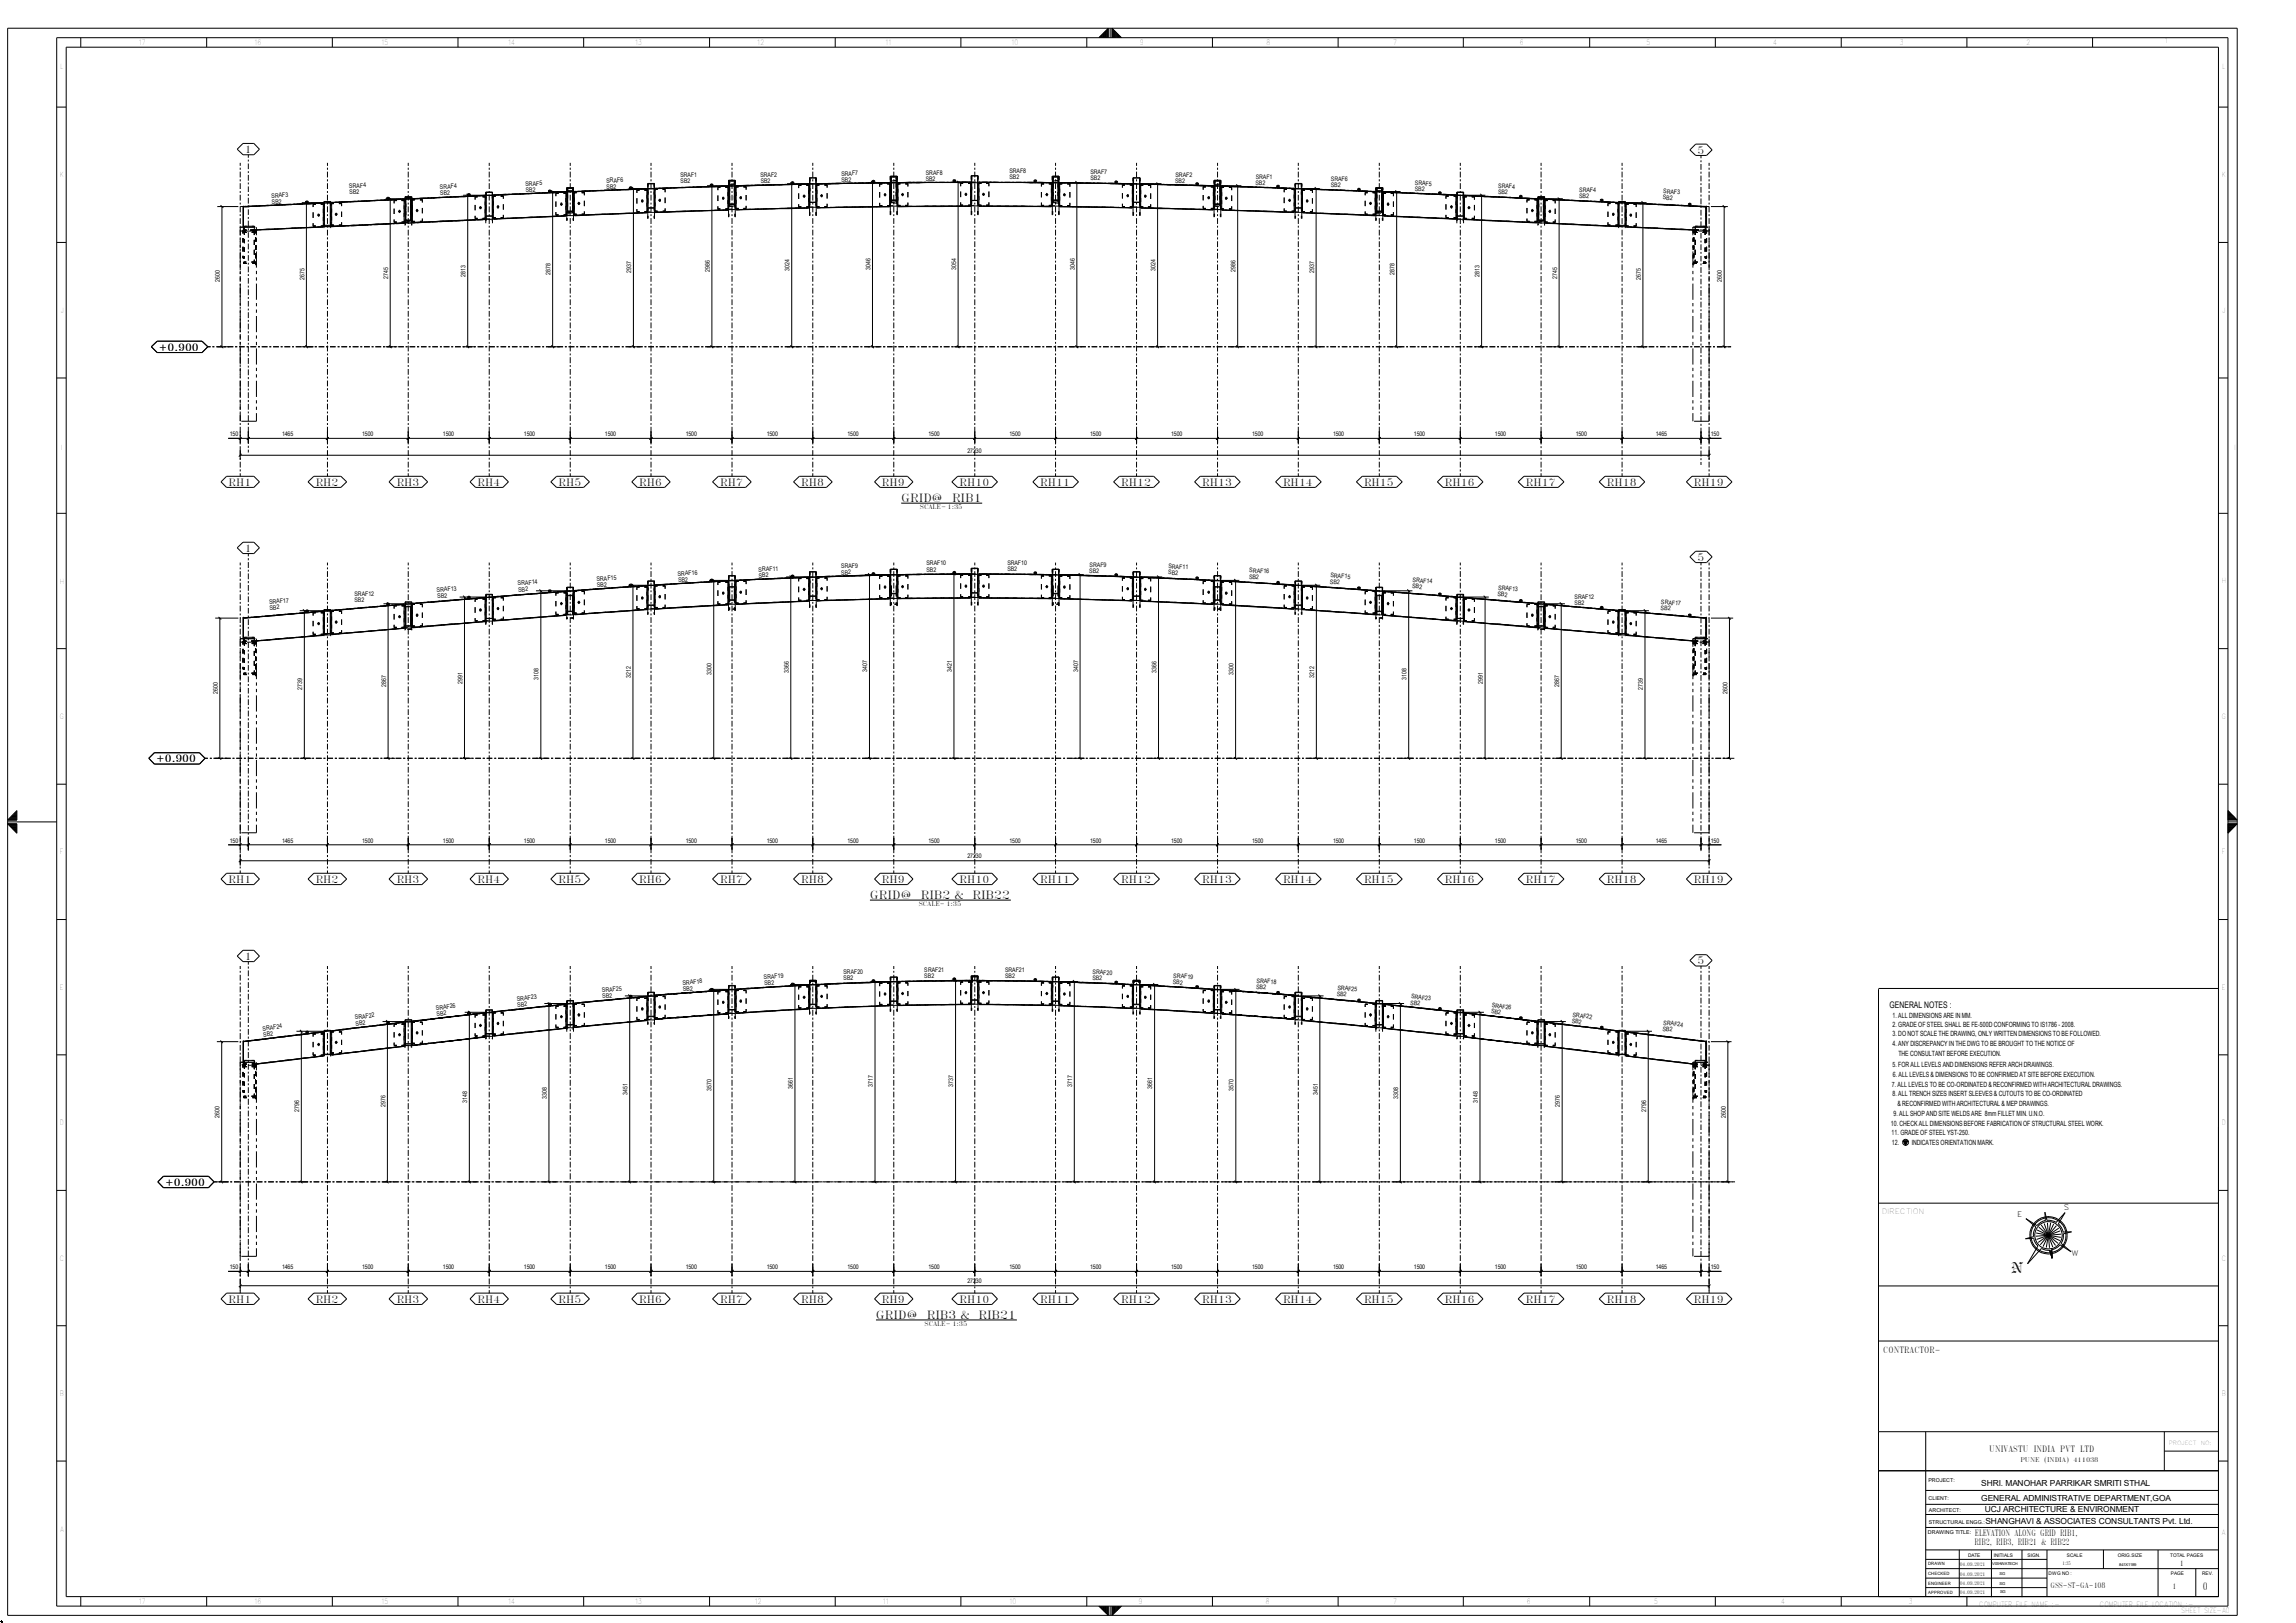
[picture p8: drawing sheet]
<svg xmlns="http://www.w3.org/2000/svg" width="420mm" height="297mm" viewBox="0 0 420 297" stroke-linecap="round" stroke-linejoin="round" font-family="sans-serif">
<defs><g id="words">
<text font-size="2.7" x="367.7" y="233">N</text>
<g font-size="2">
<text x="164.8" y="91.8">GRID@</text>
<text x="174.1" y="91.8">RIB1</text>
<text x="159.1" y="164.5">GRID@</text>
<text x="168.4" y="164.5">RIB2 &amp;</text>
<text x="177.9" y="164.5">RIB22</text>
<text x="160.2" y="241.3">GRID@</text>
<text x="169.5" y="241.3">RIB3 &amp;</text>
<text x="179" y="241.3">RIB21</text>
</g>
<text font-size="1.9" x="402.9" y="290.9">0</text>
<g font-size="1.8">
<text x="44.8" y="28">1</text>
<text x="310.5" y="28.1">5</text>
<text x="29.1" y="64.2">+0.900</text>
<text x="41.8" y="88.9">RH1</text>
<text x="57.7" y="88.9">RH2</text>
<text x="72.6" y="88.9">RH3</text>
<text x="87.3" y="88.9">RH4</text>
<text x="102.2" y="88.9">RH5</text>
<text x="116.9" y="88.9">RH6</text>
<text x="131.7" y="88.9">RH7</text>
<text x="146.6" y="88.9">RH8</text>
<text x="161.3" y="88.9">RH9</text>
<text x="175.5" y="88.9">RH10</text>
<text x="190.3" y="88.9">RH11</text>
<text x="205.1" y="88.9">RH12</text>
<text x="219.9" y="88.9">RH13</text>
<text x="234.7" y="88.9">RH14</text>
<text x="249.5" y="88.9">RH15</text>
<text x="264.3" y="88.9">RH16</text>
<text x="279.1" y="88.9">RH17</text>
<text x="293.9" y="88.9">RH18</text>
<text x="309.8" y="88.9">RH19</text>
<text x="44.8" y="101">1</text>
<text x="310.5" y="102.6">5</text>
<text x="28.6" y="139.5">+0.900</text>
<text x="41.8" y="161.5">RH1</text>
<text x="57.7" y="161.5">RH2</text>
<text x="72.6" y="161.5">RH3</text>
<text x="87.3" y="161.5">RH4</text>
<text x="102.2" y="161.5">RH5</text>
<text x="116.9" y="161.5">RH6</text>
<text x="131.7" y="161.5">RH7</text>
<text x="146.6" y="161.5">RH8</text>
<text x="161.3" y="161.5">RH9</text>
<text x="175.5" y="161.5">RH10</text>
<text x="190.3" y="161.5">RH11</text>
<text x="205.1" y="161.5">RH12</text>
<text x="219.9" y="161.5">RH13</text>
<text x="234.7" y="161.5">RH14</text>
<text x="249.5" y="161.5">RH15</text>
<text x="264.3" y="161.5">RH16</text>
<text x="279.1" y="161.5">RH17</text>
<text x="293.9" y="161.5">RH18</text>
<text x="309.8" y="161.5">RH19</text>
<text x="44.8" y="175.6">1</text>
<text x="310.5" y="176.4">5</text>
<text x="30.2" y="217">+0.900</text>
<text x="41.8" y="238.4">RH1</text>
<text x="57.7" y="238.4">RH2</text>
<text x="72.6" y="238.4">RH3</text>
<text x="87.3" y="238.4">RH4</text>
<text x="102.2" y="238.4">RH5</text>
<text x="116.9" y="238.4">RH6</text>
<text x="131.7" y="238.4">RH7</text>
<text x="146.6" y="238.4">RH8</text>
<text x="161.3" y="238.4">RH9</text>
<text x="175.5" y="238.4">RH10</text>
<text x="190.3" y="238.4">RH11</text>
<text x="205.1" y="238.4">RH12</text>
<text x="219.9" y="238.4">RH13</text>
<text x="234.7" y="238.4">RH14</text>
<text x="249.5" y="238.4">RH15</text>
<text x="264.3" y="238.4">RH16</text>
<text x="279.1" y="238.4">RH17</text>
<text x="293.9" y="238.4">RH18</text>
<text x="309.8" y="238.4">RH19</text>
</g>
<text font-size="1.7" x="345.7" y="184.5">GENERAL NOTES :</text>
<g font-size="1.6">
<text x="344.5" y="247.6">CONTRACTOR-</text>
<text x="363.9" y="265.7">UNIVASTU INDIA PVT LTD</text>
<text x="361.3" y="281.2">ELEVATION ALONG GRID RIB1,</text>
<text x="361.2" y="282.8">RIB2, RIB3, RIB21 &amp; RIB22</text>
</g>
<g font-size="1.5">
<text x="362.4" y="272">SHRI. MANOHAR PARRIKAR SMRITI STHAL</text>
<text x="362.4" y="274.7">GENERAL ADMINISTRATIVE DEPARTMENT,GOA</text>
<text x="363" y="276.8">UCJ ARCHITECTURE &amp; ENVIRONMENT</text>
<text x="363.2" y="279">SHANGHAVI &amp; ASSOCIATES CONSULTANTS Pvt. Ltd.</text>
</g>
<g font-size="1.4">
<text x="377.5" y="221.5">S</text>
<text x="344.2" y="222.3">DIRECTION</text>
<text x="369" y="222.7">E</text>
<text x="378.9" y="229.8">W</text>
<text x="398.7" y="286.5">1</text>
<text x="375.1" y="290.5">GSS-ST-GA-108</text>
<text x="397.4" y="290.8">1</text>
</g>
<g font-size="1.3">
<text x="25.4" y="8.3">17</text>
<text x="46.5" y="8.3">16</text>
<text x="69.8" y="8.3">15</text>
<text x="93" y="8.3">14</text>
<text x="116.2" y="8.3">13</text>
<text x="138.5" y="8.3">12</text>
<text x="162" y="8.3">11</text>
<text x="185" y="8.3">10</text>
<text x="208.5" y="8.3">9</text>
<text x="231.7" y="8.3">8</text>
<text x="254.8" y="8.3">7</text>
<text x="278" y="8.3">6</text>
<text x="301.2" y="8.3">5</text>
<text x="324.3" y="8.3">4</text>
<text x="347.5" y="8.3">3</text>
<text x="370.7" y="8.3">2</text>
<text x="396" y="7.8">1</text>
<text x="11" y="32.5">K</text>
<text x="406.4" y="32.5">K</text>
<text x="11" y="106.8">H</text>
<text x="406.4" y="106.7">H</text>
<text x="10.9" y="131.6">G</text>
<text x="406.4" y="131.6">G</text>
<text x="11" y="156.3">F</text>
<text x="406.4" y="156.3">F</text>
<text x="11" y="181.1">E</text>
<text x="406.4" y="181.1">E</text>
<text x="346.2" y="188">2. GRADE OF STEEL SHALL BE FE-500D CONFORMING TO IS1786 - 2008.</text>
<text x="346.2" y="186.3">1. ALL DIMENSIONS ARE IN MM.</text>
<text x="346.2" y="189.6">3. DO NOT SCALE THE DRAWING, ONLY WRITTEN DIMENSIONS TO BE FOLLOWED.</text>
<text x="346.2" y="191.4">4. ANY DISCREPANCY IN THE DWG TO BE BROUGHT TO THE NOTICE OF</text>
<text x="346.2" y="195.2">5. FOR ALL LEVELS AND DIMENSIONS REFER ARCH DRAWINGS.</text>
<text x="346.2" y="197.1">6. ALL LEVELS &amp; DIMENSIONS TO BE CONFIRMED AT SITE BEFORE EXECUTION.</text>
<text x="347.3" y="193.2">THE CONSULTANT BEFORE EXECUTION.</text>
<text x="346.1" y="198.9">7. ALL LEVELS TO BE CO-ORDINATED &amp; RECONFIRMED WITH ARCHITECTURAL DRAWINGS.</text>
<text x="346.2" y="200.5">8. ALL TRENCH SIZES INSERT SLEEVES &amp; CUTOUTS TO BE CO-ORDINATED</text>
<text x="347.1" y="202.4">&amp; RECONFIRMED WITH ARCHITECTURAL &amp; MEP DRAWINGS.</text>
<text x="11" y="206">D</text>
<text x="345.9" y="206">10. CHECK ALL DIMENSIONS BEFORE FABRICATION OF STRUCTURAL STEEL WORK.</text>
<text x="346" y="207.7">11. GRADE OF STEEL YST-250.</text>
<text x="346.1" y="209.5">12.</text>
<text x="346.4" y="204.3">9. ALL SHOP AND SITE WELDS ARE 8mm FILLET MIN. U.N.O.</text>
<text x="349.7" y="209.5">INDICATES ORIENTATION MARK.</text>
<text x="406.4" y="205.9">D</text>
<text x="10.9" y="230.7">C</text>
<text x="406.4" y="230.7">C</text>
<text x="11" y="255.4">B</text>
<text x="406.4" y="255.5">B</text>
<text x="10.9" y="280.3">A</text>
<text x="406.4" y="280.9">A</text>
<text x="25.4" y="293.5">17</text>
<text x="46.5" y="293.5">16</text>
<text x="69.8" y="293.5">15</text>
<text x="93" y="293.5">14</text>
<text x="116.2" y="293.5">13</text>
<text x="138.1" y="293.5">12</text>
<text x="161.5" y="293.5">11</text>
<text x="184.7" y="293.5">10</text>
<text x="208.3" y="293.5">9</text>
<text x="231.5" y="293.5">8</text>
<text x="254.8" y="293.5">7</text>
<text x="279.3" y="293.5">6</text>
<text x="302.6" y="293.5">5</text>
<text x="325.8" y="293.5">4</text>
<text x="349.1" y="293.5">3</text>
<text x="362" y="294.2">COMPUTER FILE NAME :-</text>
<text x="384.1" y="294.2">COMPUTER FILE LOCATION :-</text>
<text x="399" y="295.2">SHEET SIZE-A0</text>
</g>
<g font-size="1.1">
<text x="63.9" y="34.4" transform="rotate(-3 63.9 34.4)">SRAF4</text>
<text x="63.9" y="35.6" transform="rotate(-3 63.9 35.6)">SB2</text>
<text x="80.5" y="34.5" transform="rotate(-3 80.5 34.5)">SRAF4</text>
<text x="80.5" y="35.6" transform="rotate(-3 80.5 35.6)">SB2</text>
<text x="96.1" y="34" transform="rotate(-2 96.1 34)">SRAF5</text>
<text x="96.2" y="35.2" transform="rotate(-2 96.2 35.2)">SB2</text>
<text x="110.9" y="33.4" transform="rotate(-2 110.9 33.4)">SRAF6</text>
<text x="111" y="34.5" transform="rotate(-2 111 34.5)">SB2</text>
<text x="124.5" y="32.5" transform="rotate(-2 124.5 32.5)">SRAF1</text>
<text x="124.5" y="33.6" transform="rotate(-2 124.5 33.6)">SB2</text>
<text x="139.1" y="32.4" transform="rotate(-1 139.1 32.4)">SRAF2</text>
<text x="139.1" y="33.6" transform="rotate(-1 139.1 33.6)">SB2</text>
<text x="153.9" y="32.1" transform="rotate(-1 153.9 32.1)">SRAF7</text>
<text x="153.9" y="33.2" transform="rotate(-1 153.9 33.2)">SB2</text>
<text x="169.3" y="32" transform="rotate(-1 169.3 32)">SRAF8</text>
<text x="169.3" y="33.1" transform="rotate(-1 169.3 33.1)">SB2</text>
<text x="184.6" y="32.8" transform="rotate(1 184.6 32.8)">SB2</text>
<text x="184.7" y="31.7" transform="rotate(1 184.7 31.7)">SRAF8</text>
<text x="199.5" y="33" transform="rotate(1 199.5 33)">SB2</text>
<text x="199.5" y="31.9" transform="rotate(1 199.5 31.9)">SRAF7</text>
<text x="215" y="33.4" transform="rotate(1 215 33.4)">SB2</text>
<text x="215" y="32.3" transform="rotate(1 215 32.3)">SRAF2</text>
<text x="229.7" y="33.9" transform="rotate(2 229.7 33.9)">SB2</text>
<text x="229.7" y="32.7" transform="rotate(2 229.7 32.7)">SRAF1</text>
<text x="243.4" y="34.3" transform="rotate(2 243.4 34.3)">SB2</text>
<text x="243.5" y="33.1" transform="rotate(2 243.5 33.1)">SRAF6</text>
<text x="258.8" y="35" transform="rotate(2 258.8 35)">SB2</text>
<text x="258.8" y="33.9" transform="rotate(2 258.8 33.9)">SRAF5</text>
<text x="274" y="35.5" transform="rotate(3 274 35.5)">SB2</text>
<text x="274.1" y="34.4" transform="rotate(3 274.1 34.4)">SRAF4</text>
<text x="288.9" y="35.1" transform="rotate(3 288.9 35.1)">SRAF4</text>
<text x="304.3" y="35.4" transform="rotate(3 304.3 35.4)">SRAF3</text>
<text x="49.7" y="36.2" transform="rotate(-3 49.7 36.2)">SRAF3</text>
<text x="49.7" y="37.3" transform="rotate(-3 49.7 37.3)">SB2</text>
<text x="288.8" y="36.2" transform="rotate(3 288.8 36.2)">SB2</text>
<text x="304.2" y="36.5" transform="rotate(3 304.2 36.5)">SB2</text>
<text x="40.2" y="51.7" transform="rotate(-90 40.2 51.7)">2600</text>
<text x="55.7" y="51.3" transform="rotate(-90 55.7 51.3)">2675</text>
<text x="71" y="51" transform="rotate(-90 71 51)">2745</text>
<text x="85.2" y="50.6" transform="rotate(-90 85.2 50.6)">2813</text>
<text x="100.7" y="50.3" transform="rotate(-90 100.7 50.3)">2878</text>
<text x="115.4" y="50" transform="rotate(-90 115.4 50)">2937</text>
<text x="129.8" y="49.8" transform="rotate(-90 129.8 49.8)">2986</text>
<text x="144.4" y="49.6" transform="rotate(-90 144.4 49.6)">3024</text>
<text x="159.2" y="49.5" transform="rotate(-90 159.2 49.5)">3046</text>
<text x="174.9" y="49.4" transform="rotate(-90 174.9 49.4)">3054</text>
<text x="196.6" y="49.5" transform="rotate(-90 196.6 49.5)">3046</text>
<text x="211.4" y="49.6" transform="rotate(-90 211.4 49.6)">3024</text>
<text x="226" y="49.8" transform="rotate(-90 226 49.8)">2986</text>
<text x="240.4" y="50" transform="rotate(-90 240.4 50)">2937</text>
<text x="255.1" y="50.3" transform="rotate(-90 255.1 50.3)">2878</text>
<text x="270.6" y="50.6" transform="rotate(-90 270.6 50.6)">2813</text>
<text x="284.8" y="51" transform="rotate(-90 284.8 51)">2745</text>
<text x="300.2" y="51.3" transform="rotate(-90 300.2 51.3)">2675</text>
<text x="315" y="51.7" transform="rotate(-90 315 51.7)">2600</text>
<text x="42" y="79.8">150</text>
<text x="51.6" y="79.8">1465</text>
<text x="66.3" y="79.8">1500</text>
<text x="81" y="79.8">1500</text>
<text x="95.8" y="79.8">1500</text>
<text x="110.7" y="79.8">1500</text>
<text x="125.4" y="79.8">1500</text>
<text x="140.2" y="79.8">1500</text>
<text x="155" y="79.8">1500</text>
<text x="169.8" y="79.8">1500</text>
<text x="177" y="82.9">27230</text>
<text x="184.7" y="79.8">1500</text>
<text x="199.4" y="79.8">1500</text>
<text x="214.2" y="79.8">1500</text>
<text x="229.1" y="79.8">1500</text>
<text x="243.8" y="79.8">1500</text>
<text x="258.7" y="79.8">1500</text>
<text x="273.5" y="79.8">1500</text>
<text x="288.2" y="79.8">1500</text>
<text x="302.9" y="79.8">1465</text>
<text x="313" y="79.8">150</text>
<text x="168.3" y="93.2">SCALE- 1:35</text>
<text x="94.7" y="107.1" transform="rotate(-5 94.7 107.1)">SRAF14</text>
<text x="109.2" y="106.3" transform="rotate(-4 109.2 106.3)">SRAF15</text>
<text x="109.2" y="107.5" transform="rotate(-4 109.2 107.5)">SB2</text>
<text x="124" y="105.4" transform="rotate(-3 124 105.4)">SRAF16</text>
<text x="124.1" y="106.5" transform="rotate(-3 124.1 106.5)">SB2</text>
<text x="138.8" y="104.6" transform="rotate(-2 138.8 104.6)">SRAF11</text>
<text x="138.8" y="105.7" transform="rotate(-2 138.8 105.7)">SB2</text>
<text x="153.9" y="104" transform="rotate(-2 153.9 104)">SRAF9</text>
<text x="153.9" y="105.2" transform="rotate(-2 153.9 105.2)">SB2</text>
<text x="169.5" y="103.5" transform="rotate(-1 169.5 103.5)">SRAF10</text>
<text x="169.5" y="104.6" transform="rotate(-1 169.5 104.6)">SB2</text>
<text x="184.3" y="104.6" transform="rotate(1 184.3 104.6)">SB2</text>
<text x="184.3" y="103.4" transform="rotate(1 184.3 103.4)">SRAF10</text>
<text x="199.3" y="104.8" transform="rotate(2 199.3 104.8)">SB2</text>
<text x="199.3" y="103.7" transform="rotate(2 199.3 103.7)">SRAF9</text>
<text x="213.7" y="105.1" transform="rotate(2 213.7 105.1)">SB2</text>
<text x="213.7" y="104" transform="rotate(2 213.7 104)">SRAF11</text>
<text x="228.5" y="105.9" transform="rotate(3 228.5 105.9)">SB2</text>
<text x="228.5" y="104.7" transform="rotate(3 228.5 104.7)">SRAF16</text>
<text x="243.3" y="106.8" transform="rotate(4 243.3 106.8)">SB2</text>
<text x="243.4" y="105.7" transform="rotate(4 243.4 105.7)">SRAF15</text>
<text x="258.3" y="107.6" transform="rotate(5 258.3 107.6)">SB2</text>
<text x="258.4" y="106.5" transform="rotate(5 258.4 106.5)">SRAF14</text>
<text x="274.1" y="108" transform="rotate(5 274.1 108)">SRAF13</text>
<text x="49.3" y="110.5" transform="rotate(-5 49.3 110.5)">SRAF17</text>
<text x="49.4" y="111.6" transform="rotate(-5 49.4 111.6)">SB2</text>
<text x="64.9" y="109.1">SRAF12</text>
<text x="64.9" y="110.2">SB2</text>
<text x="79.9" y="108.3" transform="rotate(-5 79.9 108.3)">SRAF13</text>
<text x="80" y="109.5" transform="rotate(-5 80 109.5)">SB2</text>
<text x="94.8" y="108.3" transform="rotate(-5 94.8 108.3)">SB2</text>
<text x="273.9" y="109.1" transform="rotate(5 273.9 109.1)">SB2</text>
<text x="288" y="109.6">SRAF12</text>
<text x="288" y="110.7">SB2</text>
<text x="303.7" y="111.6" transform="rotate(5 303.7 111.6)">SB2</text>
<text x="303.8" y="110.5" transform="rotate(5 303.8 110.5)">SRAF17</text>
<text x="70.6" y="125.7" transform="rotate(-90 70.6 125.7)">2867</text>
<text x="84.6" y="125.1" transform="rotate(-90 84.6 125.1)">2991</text>
<text x="98.5" y="124.5" transform="rotate(-90 98.5 124.5)">3108</text>
<text x="115.4" y="124" transform="rotate(-90 115.4 124)">3212</text>
<text x="130.2" y="123.6" transform="rotate(-90 130.2 123.6)">3300</text>
<text x="144.3" y="123.2" transform="rotate(-90 144.3 123.2)">3366</text>
<text x="158.6" y="123" transform="rotate(-90 158.6 123)">3407</text>
<text x="174.1" y="122.9" transform="rotate(-90 174.1 122.9)">3421</text>
<text x="197.2" y="123" transform="rotate(-90 197.2 123)">3407</text>
<text x="211.5" y="123.2" transform="rotate(-90 211.5 123.2)">3366</text>
<text x="225.6" y="123.6" transform="rotate(-90 225.6 123.6)">3300</text>
<text x="240.4" y="124" transform="rotate(-90 240.4 124)">3212</text>
<text x="257.3" y="124.5" transform="rotate(-90 257.3 124.5)">3108</text>
<text x="271.2" y="125.1" transform="rotate(-90 271.2 125.1)">2991</text>
<text x="285.2" y="125.7" transform="rotate(-90 285.2 125.7)">2867</text>
<text x="39.8" y="127" transform="rotate(-90 39.8 127)">2600</text>
<text x="55.3" y="126.3" transform="rotate(-90 55.3 126.3)">2739</text>
<text x="300.5" y="126.3" transform="rotate(-90 300.5 126.3)">2739</text>
<text x="316" y="127" transform="rotate(-90 316 127)">2600</text>
<text x="42" y="154.2">150</text>
<text x="51.6" y="154.2">1465</text>
<text x="66.3" y="154.2">1500</text>
<text x="81" y="154.2">1500</text>
<text x="95.8" y="154.2">1500</text>
<text x="110.7" y="154.2">1500</text>
<text x="125.4" y="154.2">1500</text>
<text x="140.2" y="154.2">1500</text>
<text x="155" y="154.2">1500</text>
<text x="169.8" y="154.2">1500</text>
<text x="184.7" y="154.2">1500</text>
<text x="199.4" y="154.2">1500</text>
<text x="214.2" y="154.2">1500</text>
<text x="229.1" y="154.2">1500</text>
<text x="243.8" y="154.2">1500</text>
<text x="258.7" y="154.2">1500</text>
<text x="273.5" y="154.2">1500</text>
<text x="288.2" y="154.2">1500</text>
<text x="302.9" y="154.2">1465</text>
<text x="313" y="154.2">150</text>
<text x="177" y="157.1">27230</text>
<text x="168.1" y="165.9">SCALE- 1:35</text>
<text x="139.7" y="179.2" transform="rotate(-3 139.7 179.2)">SRAF19</text>
<text x="154.3" y="178.3" transform="rotate(-2 154.3 178.3)">SRAF20</text>
<text x="154.3" y="179.4" transform="rotate(-2 154.3 179.4)">SB2</text>
<text x="169.1" y="179" transform="rotate(-1 169.1 179)">SB2</text>
<text x="169.1" y="177.9" transform="rotate(-1 169.1 177.9)">SRAF21</text>
<text x="183.9" y="177.8" transform="rotate(1 183.9 177.8)">SRAF21</text>
<text x="183.9" y="179" transform="rotate(1 183.9 179)">SB2</text>
<text x="199.8" y="179.4" transform="rotate(2 199.8 179.4)">SB2</text>
<text x="199.9" y="178.3" transform="rotate(2 199.9 178.3)">SRAF20</text>
<text x="214.6" y="178.9" transform="rotate(3 214.6 178.9)">SRAF19</text>
<text x="229.9" y="179.8" transform="rotate(5 229.9 179.8)">SRAF18</text>
<text x="79.8" y="184.8" transform="rotate(-7 79.8 184.8)">SRAF26</text>
<text x="79.9" y="186" transform="rotate(-7 79.9 186)">SB2</text>
<text x="94.6" y="183.2" transform="rotate(-6 94.6 183.2)">SRAF23</text>
<text x="94.7" y="184.3" transform="rotate(-6 94.7 184.3)">SB2</text>
<text x="110.2" y="181.6" transform="rotate(-6 110.2 181.6)">SRAF25</text>
<text x="110.2" y="182.7" transform="rotate(-6 110.2 182.7)">SB2</text>
<text x="124.9" y="180.2" transform="rotate(-5 124.9 180.2)">SRAF18</text>
<text x="125" y="181.4" transform="rotate(-5 125 181.4)">SB2</text>
<text x="139.8" y="180.3" transform="rotate(-3 139.8 180.3)">SB2</text>
<text x="214.5" y="180.1" transform="rotate(3 214.5 180.1)">SB2</text>
<text x="229.8" y="181" transform="rotate(5 229.8 181)">SB2</text>
<text x="244.5" y="182.2" transform="rotate(6 244.5 182.2)">SB2</text>
<text x="244.6" y="181.1" transform="rotate(6 244.6 181.1)">SRAF25</text>
<text x="258" y="183.9" transform="rotate(6 258 183.9)">SB2</text>
<text x="258.1" y="182.7" transform="rotate(6 258.1 182.7)">SRAF23</text>
<text x="272.7" y="185.5" transform="rotate(7 272.7 185.5)">SB2</text>
<text x="272.9" y="184.4" transform="rotate(7 272.9 184.4)">SRAF26</text>
<text x="48.1" y="188.6" transform="rotate(-7 48.1 188.6)">SRAF24</text>
<text x="48.2" y="189.7" transform="rotate(-7 48.2 189.7)">SB2</text>
<text x="65" y="186.6" transform="rotate(-7 65 186.6)">SRAF22</text>
<text x="65.1" y="187.7" transform="rotate(-7 65.1 187.7)">SB2</text>
<text x="287.5" y="187.2" transform="rotate(7 287.5 187.2)">SB2</text>
<text x="287.6" y="186.1" transform="rotate(7 287.6 186.1)">SRAF22</text>
<text x="304.1" y="188.6" transform="rotate(7 304.1 188.6)">SB2</text>
<text x="304.2" y="187.5" transform="rotate(7 304.2 187.5)">SRAF24</text>
<text x="54.7" y="203.5" transform="rotate(-90 54.7 203.5)">2796</text>
<text x="70.5" y="202.6" transform="rotate(-90 70.5 202.6)">2976</text>
<text x="85.5" y="201.8" transform="rotate(-90 85.5 201.8)">3148</text>
<text x="100" y="201" transform="rotate(-90 100 201)">3308</text>
<text x="114.8" y="200.3" transform="rotate(-90 114.8 200.3)">3451</text>
<text x="130.2" y="199.7" transform="rotate(-90 130.2 199.7)">3570</text>
<text x="145" y="199.3" transform="rotate(-90 145 199.3)">3661</text>
<text x="159.7" y="199" transform="rotate(-90 159.7 199)">3717</text>
<text x="174.4" y="198.9" transform="rotate(-90 174.4 198.9)">3737</text>
<text x="196.1" y="199" transform="rotate(-90 196.1 199)">3717</text>
<text x="210.8" y="199.3" transform="rotate(-90 210.8 199.3)">3661</text>
<text x="225.6" y="199.7" transform="rotate(-90 225.6 199.7)">3570</text>
<text x="241.1" y="200.3" transform="rotate(-90 241.1 200.3)">3451</text>
<text x="255.8" y="201" transform="rotate(-90 255.8 201)">3308</text>
<text x="270.3" y="201.8" transform="rotate(-90 270.3 201.8)">3148</text>
<text x="285.3" y="202.6" transform="rotate(-90 285.3 202.6)">2976</text>
<text x="301.1" y="203.5" transform="rotate(-90 301.1 203.5)">2796</text>
<text x="40.1" y="204.5" transform="rotate(-90 40.1 204.5)">2600</text>
<text x="315.7" y="204.5" transform="rotate(-90 315.7 204.5)">2600</text>
<text x="42" y="232.2">150</text>
<text x="51.6" y="232.2">1465</text>
<text x="66.3" y="232.2">1500</text>
<text x="81" y="232.2">1500</text>
<text x="95.8" y="232.2">1500</text>
<text x="110.7" y="232.2">1500</text>
<text x="125.4" y="232.2">1500</text>
<text x="140.2" y="232.2">1500</text>
<text x="155" y="232.2">1500</text>
<text x="169.8" y="232.2">1500</text>
<text x="184.7" y="232.2">1500</text>
<text x="199.4" y="232.2">1500</text>
<text x="214.2" y="232.2">1500</text>
<text x="229.1" y="232.2">1500</text>
<text x="243.8" y="232.2">1500</text>
<text x="258.7" y="232.2">1500</text>
<text x="273.5" y="232.2">1500</text>
<text x="288.2" y="232.2">1500</text>
<text x="302.9" y="232.2">1465</text>
<text x="313" y="232.2">150</text>
<text x="177" y="234.9">27230</text>
<text x="169.1" y="242.7">SCALE- 1:35</text>
<text x="369.6" y="267.5">PUNE (INDIA)</text>
<text x="379.3" y="267.5">411038</text>
</g>
<g font-size="1">
<text x="396.7" y="264.4">PROJECT</text>
<text x="402.6" y="264.4">NO:</text>
<text x="352.8" y="274.5">CLIENT:</text>
<text x="352.8" y="271.2">PROJECT:</text>
<text x="352.6" y="280.8">DRAWING TITLE:</text>
<text x="352.8" y="278.8">STRUCTURAL ENGG.:</text>
<text x="352.8" y="276.6">ARCHITECT:</text>
</g>
<g font-size=".9">
<text x="358.5" y="286.5">04.09.2021</text>
<text x="360" y="284.9">DATE</text>
<text x="364.7" y="284.9">INITIALS</text>
<text x="370.9" y="284.9">SIGN.</text>
<text x="377.3" y="286.4">1:35</text>
<text x="378.1" y="284.9">SCALE</text>
<text x="387.4" y="284.9">ORIG.SIZE</text>
<text x="397" y="284.9">TOTAL PAGES</text>
<text x="358.5" y="288.3">04.09.2021</text>
<text x="358.5" y="290.1">04.09.2021</text>
<text x="358.5" y="291.8">04.09.2021</text>
<text x="374.7" y="288.2">DWG NO :</text>
<text x="397.1" y="288.2">PAGE</text>
<text x="402.8" y="288.2">REV.</text>
</g>
<g font-size=".8">
<text x="352.7" y="286.4">DRAWN</text>
<text x="352.7" y="288.2">CHECKED</text>
<text x="352.7" y="290">ENGINEER</text>
<text x="352.7" y="291.7">APPROVED</text>
</g>
<g font-size=".7">
<text x="364.4" y="286.5">VISHWATECH</text>
<text x="387.7" y="286.6">841X1189</text>
<text x="365.8" y="288.3">SG</text>
<text x="365.8" y="290.1">SG</text>
<text x="365.9" y="291.6">SG</text>
</g>
</g></defs>
<g fill="none" stroke="#000" stroke-width=".18">
<path d="M1.4 5.2h407.8v290.4h-407.8zM10.4 6.9h397.1v287h-397.1zM10.4 19.6h1.7M12.1 8.6h393.7v283.6h-393.7zM14.8 6.9v1.7M37.8 6.9v1.7M60.8 6.9v1.7M83.8 6.9v1.7M106.8 6.9v1.7M129.8 6.9v1.7M152.8 6.9v1.7M175.8 6.9v1.7"/>
<path d="M198.8 6.9v1.7M201 6.9l1.7-1.7v1.7M201.1 6.8v.1M201.2 6.7v.2M201.3 6.6v.3M201.4 6.5v.4M201.5 6.4v.5M201.6 6.3v.6M201.7 6.2v.7M201.8 6.1v.8M201.9 6v.9M202.1 5.9v1"/>
<path d="M202.1 5.8v1.1M202.2 5.7v1.2M202.4 5.5v1.4M202.6 5.3v1.6M202.6 5.2v1.7M203.1 5.2v1.7M203.4 6.9v-1.7l1.7 1.7M203.5 5.2v1.7M203.5 5.3v1.6M203.7 5.4v1.5M203.8 5.5v1.4M203.9 5.6v1.3"/>
<path d="M204 5.7v1.2M204.1 5.8v1.1M204.2 5.9v1M204.3 6.1v.8M204.4 6.1v.8M204.5 6.3v.6M204.6 6.4v.5M204.7 6.5v.4M204.8 6.6v.3M204.9 6.6v.3M205 6.8v.1M205.1 6.9h.1"/>
<path d="M221.8 6.9v1.7M244.8 6.9v1.7M267.7 6.9v1.7M290.8 6.9v1.7M313.8 6.9v1.7M336.8 6.9v1.7M359.8 6.9v1.7M382.8 6.9v1.7M405.8 19.6h1.7M39.8 37.8h3.8M40.3 37.5l.6 .6M40.6 37.8v25.7"/>
<path d="M43.9 29.8v.6M43.9 30.7v.4M43.9 31.4v1.1M43.9 32.8v.4M43.9 33.5v1.1M43.9 35v.3M43.9 35.6v1.1M43.9 37.1v.3M43.9 37.8v1.1M43.9 39.2v.3M43.9 39.9v1.1M44.4 26.2h2l1.1 1.1-1.1 1h-2l-1-1z"/>
<path d="M45 37.8h-1.1M45.4 28.3v.6M45.4 29.2v.3M45.4 29.9v1M45.4 31.3v.4M45.4 32v1.1M45.4 33.4v.3M45.4 34.1v1M45.4 35.5v.4M45.4 36.2v1.1M45.4 37.6v.3M45.4 38.3v1"/>
<path d="M45.4 39.7v.3M45.6 37.7h.1M45.6 37.8h-.7M45.6 37.7l-1.1 .1M45.6 37.7l-.3 .1M45.6 37.8h-1.1M45.9 37.8h-.3M47.1 37.7h-1.1M47.4 37.6h.4M47.5 37.7l-.8 .1M48.7 37.6h.4M48.7 37.6l-3.1 .2"/>
<path d="M48.7 37.6l-.4 .1M49.1 37.5l-1 .1M49.5 37.5h.3M49.9 37.6h.4M50.3 37.6h-1.6M50.7 37.5l-.4 .1M51.2 37.5h-1M51.9 37.4l-6.3 .3M51.9 37.4l7.2-.3v4.5l-12.2 .5M51.9 37.4l-.4 .1M52.3 37.5h-.8M53.3 37.4h-1.1"/>
<path d="M53.9 37.4l-.8 .1M54 37.3l-.4 .1M55.1 37.3h.4M55.1 37.3l-4.8 .3M55.1 37.3l-.4 .1M55.2 37.1h4.3M55.7 37.3h.3M55.8 36.8l.5 .5h.4M56 36.9h.4l-.2 .4zM56 37.1v26.4M56.7 37.3h-1.6M57.1 37.3h-.4"/>
<path d="M57.3 37.4h.5M57.3 38.9v1M57.4 37.2l-1 .1M57.7 37.3h-.4v.6M57.7 37.2h.4M57.9 37.2h.4M58.1 39.4h.4M58.2 39.2h.2l-.1 .4-.1-.1zM58.3 39.2v.4M58.3 37.2l-1.6 .1M58.7 37.3h.6M58.7 37.4h.6"/>
<path d="M59 37.2h-.7M59.1 37.2h-.8M59.3 37.2h1.2M59.3 37h1.2M59.4 37v4.5M59.5 37.1h-1.1M59.6 37.1h.7M59.9 29.8v.6M59.9 30.7v.4M59.9 31.4v1.1M59.9 32.8v.4M59.9 33.5v1.1"/>
<path d="M59.9 35v.3M59.9 35.6v1.1M59.9 37.8v1.1M59.9 39.2v.3M59.9 39.9v1.1M60.4 37v4.2M60.5 37.3h.6M60.5 37.1h.6M60.9 37l-1 .1v.3M61.3 39.2h.4M61.3 37h.3M61.4 37h.3"/>
<path d="M61.4 39.1h.2l-.1 .4-.1-.1zM61.4 37l-.7 .1M61.5 39v.5M62 37.3h.5M62 37.1h.5v.6M62.5 38.7v1M62.5 37h.4M62.9 36.9l-.9 .1M62.9 36.9h.1M62.9 36.9l-2.2 .1v4.5l2.3-.1M62.9 37h-1.5M63.2 37h-.3"/>
<path d="M63.3 36.9h.4M64 36.9h.3M64.3 36.9l-.3 .1M64.3 36.9l-1.4 .1M64.3 36.9h-1.4M64.3 36.9h.4M65.4 36.9h.4M65.7 36.8h-.3M65.8 36.9h-1.5M66.2 36.8l-.4 .1M66.9 36.8h.7M67.1 36.7l-1 .1"/>
<path d="M67.5 36.7h.3M68.7 36.7h.4M68.7 36.7h-.3M68.7 36.7l-2.9 .2M69.2 36.6l-1 .1M69.6 36.6h.3M69.9 36.7h.3M70.2 36.6l-5.9 .3M70.2 36.7h-1.5M70.5 36.4h4.8M70.6 36.6l-.4 .1M70.7 36.2h.5l-.2 .4z"/>
<path d="M71.2 36.2l.4 .4M71.3 36.5l-1.1 .1M71.4 36.6h.7M71.4 36.4v27.1M71.6 36.5h.1M71.7 36.5l-1.5 .1M71.7 36.5l2.2-.1v4.5h-.5M72 36.5h-.3M72.1 36.7h.5M72.1 38.2v1M72.6 36.6h-.5v.6M72.9 38.7h.4"/>
<path d="M73 38.5h.2l-.1 .4-.1-.1zM73.1 38.5v.4M73.2 36.5h.7M73.2 36.5l-3 .2M73.2 36.5h-.3M73.3 36.4l-1 .1M73.4 36.7h.7M73.4 36.6h.7M74 36.4h-.3M74.1 38.3h.2M74.1 36.1h1.2M74.1 36.4h1.8"/>
<path d="M74.2 36.1v4.3M74.2 36.2h1M74.2 36.3h.3M74.3 36.2v4.2M74.7 29.8v.6M74.7 30.7v.4M74.7 31.4v1.1M74.7 32.8v.4M74.7 33.5v1.1M74.7 35v.3M74.7 35.6v1.1M74.7 37.1v.3"/>
<path d="M74.7 37.8v1.1M74.7 39.2v.3M74.7 39.9v1.1M75.1 36.2v4.2M75.2 38.3h.2M75.2 36.1v4.6M75.3 36.6h.6M75.7 36.3l-1.3 .1M76.1 36.3h.3M76.1 38.5h.4M76.2 36.4h.3M76.2 36.4h-.8"/>
<path d="M76.2 36.4h-.7M76.2 38.4h.2v.3h-.2zM76.3 38.3v.4M76.8 36.6h.5M76.8 36.4h.5v.6M77.3 38.1v.9M77.3 36.3h.3M77.6 36.2l-.8 .1M77.6 36.3l-1.4 .1M77.6 36.2l-2.2 .2v4.4h1M77.6 36.2h.2M78 36.3h-.4"/>
<path d="M78.5 36.2h-.4M78.7 36.2h.8M78.8 36.2h.3M79.1 36.2h-1.5M79.9 36.2h-.8M80.2 36.1h.4M80.6 36.2h.4M80.6 36.2l-3 .1M80.6 36.2h-.4M81.7 36.1h.4M81.9 36.1h-1M82.1 36.1l-1.5 .1"/>
<path d="M82.3 36h.3M82.5 36.1h-.4M83 36h.6M83.6 36h.3M83.6 36l-1.5 .1M83.6 36l-4.5 .2M83.6 36l-.4 .1M84 35.9l-.4 .1M84.3 35.9h.4M84.7 36h.3M84.7 35.7h5M85 36h-1.4"/>
<path d="M85 35.9l-1.4 .1M85.3 35.5l.5 .4M85.4 35.9l-.4 .1M85.6 35.7v27.8M85.6 35.6h.4l-.2 .3zM86.1 35.9h-1.1M86.1 35.9h.8M86.4 35.9h.1M86.5 35.9h-1.5M86.5 35.9l2.2-.2v4.5h-.5M86.8 35.8l-.3 .1M86.9 36h.5"/>
<path d="M86.9 40h.5M86.9 39.5v.6h.4M86.9 37.5v1M87.3 35.9h-.4v.6M87.7 38h.4M87.8 37.8l.2 .1-.1 .3-.1-.1zM87.9 37.8v.4M88 35.8h.7M88 35.8l-3 .2M88 35.8l-.4 .1M88.1 35.8h-1M88.3 36h.6"/>
<path d="M88.3 40h.6M88.3 35.9h.6M88.8 35.7l-.3 .1M88.9 35.2h1.2M88.9 39.5h1.2M88.9 39.6h1.2M88.9 35.2v4.3M88.9 39.7v.6M88.9 35.8h1.8M89.5 29.8v.6M89.5 30.7v.4M89.5 31.4v1.1"/>
<path d="M89.5 32.8v.4M89.5 33.5v1.1M89.5 35v.3M89.5 35.6v1.1M89.5 37.1v.3M89.5 37.8v1.1M89.5 39.2v.3M89.5 39.9v1.1M90 35.2v4.3M90 39.8v.7M90.1 35.9h.6M90.1 39.8h.6"/>
<path d="M90.1 39.9h.6M90.5 35.6l-1 .1M90.9 37.8h.4M90.9 35.6h.3M91 35.7h.4M91 37.7h.2l-.1 .4-.1-.1zM91 35.7h-.7M91.1 37.6v.5M91.6 35.9h.5M91.6 39.8h.5M91.6 35.8h.5v.6M92.1 39.3v.6h-.5"/>
<path d="M92.1 37.4v1M92.1 35.6h.4M92.3 40h.3M92.5 35.6h-.9M92.5 35.6l-2.2 .1v4.4l11.2-.5M92.5 35.6h.1M92.5 35.6l-1.5 .1M92.6 40h-1.5M92.8 35.6h-.3M92.9 35.6h.4M93 39.9l-.4 .1M93.6 35.5h.3"/>
<path d="M93.9 35.5l-1.4 .1M93.9 35.6h-1.4M93.9 35.6h-.3M93.9 35.6h.4M94.1 39.9h.4M94.1 39.9l-1.5 .1M94.1 39.9h-.3M95 35.5h.4M95.2 39.8h.4M95.3 35.4l-.3 .1M95.4 35.5l-1.5 .1M95.6 39.8l-1.5 .1"/>
<path d="M95.8 35.5h-.4M96 39.8h-.4M96.7 35.4h-1M96.9 35.4l-3 .1M96.9 35.4l-.4 .1M96.9 35.4h.4M97.1 39.8h.4M97.1 39.8h-1.5M97.1 39.8h-.4M97.4 35.3l-.3 .1M98 35.4h.4M98.2 39.7h.4"/>
<path d="M98.4 35.3h.4M98.4 35.4h-1.5M98.4 35.3l-3 .2M98.4 35.3h-.6M98.6 39.7l-1.5 .1M98.7 35.3l-.3 .1M98.9 39.7h-.3M99.5 35.3h-.4M99.8 35.3h.1M99.9 35.3h.3M99.9 35.3h-1.5M99.9 35.3h-.4"/>
<path d="M100 39.6h.4M100 39.6l-1.4 .1M100 39.6l-.3 .1M100.2 35.1h4.2M100.4 34.9h.4l-.2 .4zM100.8 34.8l.5 .5M100.9 35.2l-1 .1M101 35.3h.3M101.1 35.1v28.4M101.1 39.6h.4M101.2 35.2h.4M101.3 35.3h-1.4"/>
<path d="M101.5 39.6h-1.5M101.7 35.4h.5M101.7 39.3h.5M101.7 38.8v.6h.5M101.7 35.2l-.4 .1M101.7 36.9v.9M101.9 39.5l-.4 .1M102.2 35.3h-.5v.6M102.5 37.4h.4M102.7 37.1l.1 .1-.1 .4-.1-.1zM102.7 37.1v.5M102.8 35.1l-.9 .1"/>
<path d="M102.8 35.1h.2M102.8 35.1l-4.4 .3M102.8 35.2h.7M102.8 35.2l-1.5 .1M102.8 35.2h-.4M102.8 35.1h.7v4.4l-2 .1M103 39.5h.5M103 39.5l-1.5 .1M103 39.5h-.4M103.1 35.4h.6M103.1 35.3h.6M103.1 39.3h.6"/>
<path d="M103.1 39.4h.6M103.3 35.1h.3M103.7 35.1h1M103.7 39.4h.6M103.7 38.7h1.2M103.7 34.4h1.2M103.7 38.8h1.2M103.7 36.7h.2M103.7 39.5h1.2M103.8 34.4v4.7M103.8 39.9v.4M103.8 34.9h1"/>
<path d="M103.8 38.9h.6M103.8 38.6h1M103.8 34.5h1M103.8 34.8h.2M103.8 34.4h1M103.8 34.5v4.4M103.9 39h.7M104.3 35.1h-.3M104.3 29.8v.6M104.3 30.7v.4M104.3 31.4v1.1M104.3 32.8v.4"/>
<path d="M104.3 33.5v1.1M104.3 35v.3M104.3 35.6v1.1M104.3 37.1v.3M104.3 37.8v1.1M104.3 39.2v.3M104.3 39.9v1.1M104.6 34.8h.2M104.7 34.5l.1 4.4M104.8 34.4v4.7M104.8 39.9v.4M104.8 35.1h.7"/>
<path d="M104.8 36.7h.2M104.8 39.4h.1M104.9 39.2h.6M104.9 35.3h.6M104.9 39.3h.6M105.3 35l-1 .1M105.7 37.2h.4M105.7 35l.4 .1M105.8 37l.2 .1v.3l-.1 .1zM105.9 37v.5M105.9 37.4h.1M106 39.4h.3"/>
<path d="M106 39.4h-.9h.6M106.4 39.2h.5M106.4 35.3h.5M106.4 35.1h.5v.6M106.9 38.7v.6h-.5M106.9 36.7v1M106.9 35h.7M107.1 39.3h.7M107.2 34.9h.2M107.2 34.9l-.8 .1M107.7 34.9h.4M108.5 39.3l.4-.1-2.9 .2"/>
<path d="M108.7 34.9h.4M108.7 34.9l-3.6 .2M108.7 34.9l-.3 .1M109.5 34.8l-1.1 .1M109.8 34.8h.4M109.9 34.9h.7M110 39.2h.7M111.3 34.8h.4M111.5 39.2h.3M111.5 34.8h-1M111.7 34.8l-3 .1M111.8 39.2h-2.9h.4"/>
<path d="M111.9 34.8h.3M112.1 34.8h-.4M112.2 39.1l-.4 .1M112.6 34.7h1M113.2 34.8h.3M113.2 34.8h-1.5M113.2 34.8h-.4M113.3 39.1l-1.5 .1M113.3 39.1h-.3M113.3 39.1h.4M114 34.7h.3M114.3 34.7h.7"/>
<path d="M114.4 39h.8M114.6 34.7l-7.4 .2M115 34.5h4.2M115.1 34.3h.5l-.2 .4zM115.6 34.2l.5 .5M115.7 34.6l-1.1 .1M115.7 34.7h.4M115.9 34.5v29M115.9 39h.4M116 34.6h.4M116.1 34.7l-2.9 .1M116.3 39l-3 .1"/>
<path d="M116.5 38.7h.5M116.5 34.8h.5M116.5 38.3v.6h.5M116.5 34.6l-.4 .1M116.5 36.3v1M116.7 38.9l-.4 .1M117 34.7h-.5v.6M117.3 36.8h.4M117.4 36.6h.2l-.1 .4h-.1zM117.5 36.6v.4M117.6 34.5l-.9 .1M117.6 34.6h.7"/>
<path d="M117.6 34.5l-3 .2M117.6 34.6l-1.5 .1M117.6 34.5h.2M117.6 34.6h-.4M117.6 34.5h.7v4.4l-13.2 .6v-4.4l2.1-.2M117.8 38.9h.5M117.8 38.9l-1.5 .1M117.8 38.9h-.4M117.9 38.7h.6M117.9 34.8h.6M117.9 38.9h1.8M117.9 34.7h.6"/>
<path d="M118.4 34.5h-.3M118.5 38.8h.5M118.5 33.7h1.2M118.5 34.6h1.8M118.5 38h1.2M118.5 38.1h1.2M118.5 33.7v4.8M118.5 39.5v.5M119.1 29.8v.6M119.1 30.7v.4M119.1 31.4v1.1M119.1 32.8v.4"/>
<path d="M119.1 33.5v1.1M119.1 35v.3M119.1 35.6v1.1M119.1 37.1v.3M119.1 37.8v1.1M119.1 39.2v.3M119.1 39.9v1.1M119.6 33.7v4.8M119.6 39.5v.5M119.6 38.8h.1M119.7 34.7h.6M119.7 38.7h.6"/>
<path d="M119.8 34.5v4.4l12.7-.4M119.8 34.5h1.1M120.1 34.5h-1M120.5 36.7h.4M120.6 34.4l-.1 .1M120.6 34.4h.2M120.6 34.4l-.8 .1M120.6 36.4l.2 .1-.1 .4-.1-.1zM120.7 36.4v.5M120.7 38.8l-.9 .1 .8-.1M120.7 38.8h.4M121.2 34.7h.5"/>
<path d="M121.2 38.7h.5M121.2 34.6h.5v.6M121.7 34.5h.3M121.7 38.1v.6h-.5M121.7 36.2v1M121.8 38.8h.4M122 34.5h-1.4M122.2 34.4h-1M122.2 38.8h-1.5M122.4 34.4l-.4 .1M122.6 34.4h.3M122.6 38.7l-.4 .1"/>
<path d="M123.5 34.4h.4M123.5 34.4l-1.5 .1M123.5 34.4h-.4M123.7 38.7h.3M123.7 38.7h-.4M123.7 38.7l-1.5 .1M124.3 34.3h-1.1M124.6 34.3h.4M124.6 34.3h.8M125.5 38.7h-.7M126.1 34.3h.8M126.3 38.6h.7"/>
<path d="M126.3 34.2l-1 .1M126.7 34.2h.3M127.6 34.2h.8M127.8 38.6h.7M128 34.2l-7.4 .2M128 34.2h.4M128 34.2h-.6M128.8 34.2h.3M129.2 38.5h.8M129.3 34h4.7M129.5 34.1h1M129.8 34.2h-.7"/>
<path d="M130 33.8h.4l-.2 .4zM130 33.7l.5 .5M130.2 34v29.5M130.8 34.1h.4M131.3 37.8v.6h.4M131.3 34.3h.5M131.3 38.2h.5M131.3 34.1l-.7 .1M131.3 35.8v1M131.4 38.4l-.7 .1M131.7 34.2h-.4v.6M132 34.1h.4"/>
<path d="M132.1 36.3h.4M132.2 36.1h.2l-.1 .4-.1-.1zM132.3 36.1v.4M132.4 34l-.9 .1M132.4 34l-4.4 .2M132.4 34.1l-8.9 .3M132.4 34h.9M132.5 38.4l-8.8 .3M132.7 38.4h1.8M132.7 34.2h.6M132.7 34.3h.6M132.7 38.2h.6"/>
<path d="M133.1 34v4.5l-.9-.1M133.1 34.1h-.7M133.1 38.4h-.6M133.3 37.4h1.2M133.3 33.1h1.2M133.3 37.5h1.2M133.3 39.8v-6.8h1.2v6.8M133.3 34.1h1.2M133.3 38.3h.6M133.3 35.5h.2M133.3 33.1v4.9M133.3 39.1v.6"/>
<path d="M133.3 33.7h1.1M133.3 37.7h.6M133.3 37.3h1.1M133.3 33.1h1.1M133.3 33.7h.1M133.5 33.1v4.6M133.5 37.8h.7M133.9 29.8v.6M133.9 30.7v.4M133.9 31.4v1.1M133.9 32.8v.4M133.9 33.5v1.1"/>
<path d="M133.9 35v.3M133.9 35.6v1.1M133.9 37.1v.3M133.9 37.8v1.1M133.9 39.2v.3M133.9 39.9v1.1M134.1 33.7h.3M134.3 33.1l.1 4.6M134.4 35.5h.2M134.4 33.1v4.9M134.4 39.1v.6M134.4 38.3h.7"/>
<path d="M134.5 34.2h.6M134.5 34.1h.6M134.5 38.1h.6M134.7 34h.7M134.9 34h-1M135.3 36.2h.4M135.3 34h.3M135.4 36h.2v.4l-.2-.1zM135.4 36h.1M135.5 36v.4M135.8 34h-.4M135.9 38.3l-1.2 .1"/>
<path d="M136 34.2h.5M136 38.1h.5M136 34.1h.5v.6M136.5 37.7v.6h-.5M136.5 35.7v1M137 33.9l-1 .1M137.2 34h-.7M137.3 38.3h-.7M137.3 33.9h.4M138 33.9h1.1M138.7 33.9l-.7 .1M138.8 38.2l-.7 .1"/>
<path d="M139.8 33.8l-.4 .1M140.2 33.9h-.8M140.3 38.2h-.7M140.9 33.9h.7M141 38.2h.8M141.1 33.8h-1M142.4 33.8h.7M142.5 38.1h.8M143.2 33.7l-.4 .1M143.6 33.7h.3M143.9 33.8h.7M144 38.1h.7"/>
<path d="M144 33.6h6.4M144.6 33.4l.5 .5M144.8 33.4h.4l-.3 .3zM144.8 33.6v29.9M145.3 33.7h-1M145.6 33.7h.4M145.7 33.7l-10.3 .3M145.7 33.7l-.3 .1M145.7 33.7h2.2h-.7M145.8 38.1l-10.3 .3M145.8 38.1h-.3M146.1 33.9h.5"/>
<path d="M146.1 37.8h.5M146.1 37.4v.6h.5M146.1 35.4v1M146.6 33.8h-.5v.6M146.9 35.9h.4M147 35.7h.2v.4h-.2zM147.1 35.7v.4M147.2 33.7h.8M147.2 33.7l-4.4 .1M147.2 33.7h-.9M147.5 37.8h.6M147.5 33.9h.6"/>
<path d="M147.5 33.8h.6M147.5 38h.6M147.9 33.7v4.4l-13.2 .3v-4.4l8.1-.2M147.9 38l-2.1 .1M148.1 37h1.2M148.1 39.5v-7h1.2v7M148.1 33.7h1.2M148.1 32.6h1.2M148.2 32.6v5M148.2 38.8v.7M148.7 33.6l-.3 .1M148.7 29.8v.6"/>
<path d="M148.7 30.7v.4M148.7 31.4v1.1M148.7 32.8v.4M148.7 33.5v1.1M148.7 35v.3M148.7 35.6v1.1M148.7 37.1v.3M148.7 37.8v1.1M148.7 39.2v.3M148.7 39.9v1.1M149.2 32.6v5M149.2 38.8v.7"/>
<path d="M149.3 33.9h.6M149.3 33.7h.6M149.3 37.8h.6M149.4 33.7h2.2M149.4 33.6v4.5l8.2-.3M149.9 37.9h-1.8M150.1 35.8h.4M150.2 38h-.8h2.3M150.2 35.6l.2 .1v.3h-.2zM150.3 35.6v.4M150.8 37.8h.5M150.8 33.9h.5"/>
<path d="M150.8 33.7h.5v.6M151.3 37.3v.6h-.5M151.3 35.3v1M151.8 33.6h-1.1M152 33.6l-.4 .1M152.1 37.9l-.4 .1M152.1 33.6h.4M152.8 33.6h.7M152.8 37.9h.8M153.1 33.5l-2.9 .1M153.1 33.5l-.3 .1M154.3 33.6h2.2"/>
<path d="M154.6 33.6l-3 .1M154.7 37.9l-3 .1M154.7 37.9h-.4M156 33.5h-1.1M157.2 33.5h2.2M157.3 37.8h2.2M157.6 33.5l-1.5 .1M158 33.5h-4.9M158.7 33.4l-.3 .1M158.8 33.4h6.4M159.3 33.1l.6 .6M159.6 33.1h.4l-.2 .4z"/>
<path d="M159.6 33.4v30.1M160.1 33.5h2.6M160.5 33.5h-1.5M160.6 37.8h-1.5M160.8 33.4l-3.2 .1M160.9 37.1v.6h.5M160.9 33.7h.5M160.9 37.6h.5M160.9 35.1v1.1M161.1 33.4h.9h-1.5M161.4 33.6h-.5v.6M161.7 35.6h.4"/>
<path d="M161.8 35.4l.2 .1v.4h-.2zM161.9 35.4v.5M162.3 37.6h1.1M162.3 37.7h1.8M162.3 33.7h.6M162.3 33.6h.6M162.7 33.4v4.4l-8 .1M162.7 37.8h-2.5M162.9 34.5h.2M162.9 34.8h.2M162.9 36.7h1.2M162.9 32.3h1.2"/>
<path d="M162.9 36.8h1.2M162.9 39.4v-7.2h1.2v7.2M162.9 33.5h1.1M162.9 32.3v5M162.9 38.7v.6M163 33.1h1M163 37h.7M163 32.4h1M163 32.3v4.9M163 36.6h1M163.1 32.4v4.2M163.1 36.7v.3"/>
<path d="M163.3 37.2h.7M163.5 29.8v.6M163.5 30.7v.4M163.5 31.4v1.1M163.5 32.8v.4M163.5 33.5v1.1M163.5 35v.3M163.5 35.6v1.1M163.5 37.1v.3M163.5 37.8v1.1M163.5 39.2v.3M163.5 39.9v1.1"/>
<path d="M163.5 33h.5M163.9 36.7v.3h.1M163.9 32.4v4.2M164 34.5h.3M164 34.8h.3M164 37.6h.1M164 33.5h.1M164 32.3v5M164 38.7v.6M164.1 33.7h.6M164.1 37.7h.6M164.1 37.6h.6"/>
<path d="M164.1 33.5h.6M164.3 33.4h4M164.3 37.8h4M164.9 35.6h.4M165 35.7v.1M165 35.4v.4h.2v-.4l-.2 .1M165.1 35.4v.4M165.6 33.7h.5M165.6 37.6h.5M165.6 33.5h.5v.6M166.1 37.1v.6h-.5M166.1 35.1v1"/>
<path d="M166.5 33.4h7.4M166.5 33.4h-1.5M166.5 33.4h-.9M168 37.8l1.5-.1-.4 .1M169 33.4h8.5M169.4 33.4h-1.5M169.4 37.7h8.1M174.4 33h.4l-.2 .4zM174.4 33.3h4.2M174.9 33.3l-1 .1M175 33.1l.5 .5M175.3 33.3v30.2"/>
<path d="M175.3 33.3l-1.4 .1M175.7 33.6h.5M175.7 37v.6h.4M175.7 37.5h.5M175.7 35.1v1M176.1 33.5h-.4v.6M176.5 35.6h.4M176.6 35.4h.2v.4l-.2-.1zM176.7 35.3v.5M177.1 37.5h.6M177.1 33.6h.6M177.1 37.6h.6"/>
<path d="M177.1 33.5h.6M177.5 33.3v4.5h-5.1h-8.1v-4.4M177.7 37.7h1.2M177.7 37.6h.5M177.7 36.7h1.2M177.7 39.4v-7.3h1.2v7.3M177.7 33.4h1.2M177.7 32.2h1.2M177.8 32.2v5.1M177.8 38.6v.7M178.3 29.8v.6M178.3 30.7v.4"/>
<path d="M178.3 31.4v1.1M178.3 32.8v.4M178.3 33.5v1.1M178.3 35v.3M178.3 35.6v1.1M178.3 37.1v.3M178.3 37.8v1.1M178.3 39.2v.3M178.3 39.9v1.1M178.8 37.6h.1M178.8 32.2v5.1M178.8 38.6v.7"/>
<path d="M178.9 33.6h.6M178.9 37.6h.6M178.9 37.5h.6M178.9 33.5h.6M178.9 33.3h2.5M179.1 33.3v4.5h5.1h8.1v-4.4M179.1 37.7h8.1M179.1 33.4h8.4M179.7 35.6h.4M179.8 35.4h.2v.4l-.2-.1zM179.8 35.4h.1M179.9 35.3v.5"/>
<path d="M180.4 33.6h.5M180.4 37.5h.5M180.4 33.5h.5v.6M180.9 37v.6h-.5M180.9 35.1v1M181.3 33.3l8.8 .1M181.7 33.3l1 .1M187.2 33.4h1.4M187.2 37.7l1.4 .1M187.2 37.7l.3 .1M188.3 37.8h4M188.3 33.4h4"/>
<path d="M189.1 33.1h.5l-.2 .3zM190.1 33.4h1.5M190.1 33.4h.9M190.5 33.7h.5M190.5 37.6h.5M190.5 37.1v.6h.5M190.5 35.1v1M191 33.5h-.5v.6M191.3 35.6h.4M191.3 33.4h6.4M191.4 35.4l.2 .1v.3l-.1 .1zM191.5 35.4v.4"/>
<path d="M191.5 35.8h.1M191.9 33.7h.6M191.9 37.7h.6M191.9 37.6h.6M191.9 33.5h.6M192.4 34.5h.2M192.4 34.8h.2M192.5 37.7h1.8M192.5 37.6h.5M192.5 36.7h1.2M192.5 32.3h1.2M192.5 36.8h1.2"/>
<path d="M192.5 39.4v-7.2h1.2v7.2M192.5 33.5h1.2M192.6 33.1h1M192.6 37h.7M192.6 32.4h1M192.6 36.6h1M192.6 32.3v5M192.6 38.7v.6M192.7 32.4v4.2M192.7 36.7v.3M192.9 37.2h.7M193.1 29.8v.6"/>
<path d="M193.1 30.7v.4M193.1 31.4v1.1M193.1 32.8v.4M193.1 33.5v1.1M193.1 35v.3M193.1 35.6v1.1M193.1 37.1v.3M193.1 37.8v1.1M193.1 39.2v.3M193.1 39.9v1.1M193.2 33h.4M193.5 34.5h.2"/>
<path d="M193.5 36.7v.3h.1M193.5 32.4v4.2M193.5 34.8h.2M193.6 37.6h.7M193.6 32.3v5M193.6 38.7v.6M193.7 33.7h.6M193.7 33.6h.6M193.8 37.8h2.2M193.8 33.4v4.4l8.1 .1M193.8 33.5h2.6M194.5 35.6h.4"/>
<path d="M194.6 35.5h.2v.4h-.2zM194.7 35.4v.5M195.2 33.7h.5M195.2 37.6h.5M195.2 33.6h.5v.6M195.5 33.4h-.9h1.4M195.7 37.1v.6h-.5M195.7 35.1v1.1M195.8 33.4l3.2 .1M196 37.8h1.5M196 37.8h.4M196 33.5h1.5"/>
<path d="M196.7 33.1l.5 .6M197 33.4v30.1M197.1 37.8h2.2M197.2 33.5h2.2M197.9 33.4l.3 .1M198.6 33.5h4.9M199 33.5l1.5 .1M200.1 33.6h2.3M200.7 33.5h1M202 33.6l2.9 .1M202.3 37.9h-.4l3 .1M203 37.9h.8"/>
<path d="M203.1 33.6h.7M203.5 33.5l.3 .1M203.5 33.5l2.9 .1M204 33.2h.4l-.2 .4zM204.1 33.6h.3M204.5 37.9l.4 .1M204.6 33.6l.3 .1M204.8 33.6h1M204.9 38h1.4M204.9 33.7h2.2M205.3 37.8h.5M205.3 37.3v.6h.5"/>
<path d="M205.3 33.9h.5M205.3 35.3v1M205.8 33.7h-.5v.6M206.1 35.8h.4M206.2 33.6h1.8M206.2 35.6l.2 .1v.3h-.2zM206.3 35.6v.4M206.3 38h.8M206.3 38h.7M206.7 37.9h1.8M206.7 33.9h.6M206.7 33.7h.6"/>
<path d="M206.7 37.8h.6M207.1 33.6v4.5l-8.1-.3M207.3 33.7h1.2M207.3 37h1.2M207.3 32.6h1.2M207.3 39.5v-7h1.2v7M207.3 32.6v5M207.3 38.8v.7M207.9 29.8v.6M207.9 30.7v.4M207.9 31.4v1.1M207.9 32.8v.4"/>
<path d="M207.9 33.5v1.1M207.9 35v.3M207.9 35.6v1.1M207.9 37.1v.3M207.9 37.8v1.1M207.9 39.2v.3M207.9 39.9v1.1M207.9 33.6l.3 .1M208.2 33.6h4.3M208.4 32.6v5M208.4 38.8v.7M208.5 33.9h.6"/>
<path d="M208.5 33.8h.6M208.5 37.8h.6M208.5 38h.6M208.5 33.7h.9M208.7 33.7v4.4l13.3 .3v-4.4l-8.6-.3M208.7 33.7h.7M209.3 35.9h.4M209.3 38.1l-.6-.1 2.4 .1M209.4 33.7h1.5M209.4 33.7h.9M209.4 33.7h2.9h-1M209.4 35.7h.2l-.1 .4h-.1z"/>
<path d="M209.5 35.7v.4M210 33.9h.5M210 37.8h.5M210 33.8h.5v.6M210.5 35.4v1M210.5 37.4v.6h-.5M210.6 33.7h.3M210.7 38.1l10.4 .3M210.9 33.7l7.4 .3M210.9 33.7l.3 .1M211.5 33.4l.5 .5M211.8 33.6v29.9"/>
<path d="M211.9 38.1h.7M212 33.8h.7M212.7 33.7h.3M213.4 38.1h.7M213.4 33.8h.8M214.8 38.2h.8M214.9 33.9h.7M215.4 33.8h1.1M216.3 38.2h.7M216.4 33.9h.7M216.8 33.8l.4 .1M217.5 33.9h1.1"/>
<path d="M217.8 38.2l.7 .1M217.9 33.9l.4 .1M218.3 34h2.9h-.3M218.3 34h.3M218.8 33.6h.4l-.2 .3zM218.9 33.9h.3M219.2 38.3h.8M219.4 34h.7M219.6 33.9l1 .1M220.1 38.1h.5M220.1 37.7v.6h.5M220.1 34.2h.5"/>
<path d="M220.1 35.7v1M220.6 34.1h-.5v.6M220.7 38.3l.4 .1M220.9 36.2h.4M221 34h.3M221 36h.2l-.1 .4-.1-.1zM221.1 38.4h.9M221.1 36v.4M221.2 34h.8M221.5 38.3h1.2M221.5 34.2h.6M221.5 34.1h.6"/>
<path d="M221.5 38.1h.6M221.7 34h1M222 35.5h.2M222.1 38.4h1.8M222.1 37.4h1.2M222.1 33.1h1.2M222.1 37.5h1.2M222.1 34.1h1.2M222.1 34h5M222.1 39.8v-6.8h1.2v6.8M222.2 37.7h.6M222.2 33.1h1"/>
<path d="M222.2 33.7h1M222.2 37.3h1M222.2 33.1v4.9M222.2 39.1v.6M222.2 33.1v4.6M222.3 37.8h.7M222.7 29.8v.6M222.7 30.7v.4M222.7 31.4v1.1M222.7 32.8v.4M222.7 33.5v1.1M222.7 35v.3"/>
<path d="M222.7 35.6v1.1M222.7 37.1v.3M222.7 37.8v1.1M222.7 39.2v.3M222.7 39.9v1.1M222.9 33.7h.3M223.1 35.5h.2M223.1 33.1l.1 4.6M223.2 33.1v4.9M223.2 39.1v.6M223.2 38.3h.1M223.3 34.2h.6"/>
<path d="M223.3 34.3h.6M223.3 38.2h.6M223.4 34h.8M223.5 38.4h.5M223.5 34v4.5l.9-.1M223.5 34.1h.7M224 38.4l8.9 .3M224.1 36.3h.4M224.2 34l.9 .1M224.2 34.1h.3M224.2 34.1l8.8 .3M224.2 34l4.4 .2"/>
<path d="M224.2 36.1h.2l-.1 .4zM224.2 36.1v.3M224.8 34.3h.5M224.8 38.2h.5M224.8 34.2h.5v.6M225.2 38.4l.7 .1M225.3 37.8v.6h-.5M225.3 35.8v1M225.3 34.1l.7 .1M225.4 34.1h.4M226.1 34.1h1.1M226.1 33.7l.5 .5"/>
<path d="M226.4 34v29.5M226.7 38.5h.7M226.8 34.2h.7M227.5 34.2h.3M228.1 38.6h.8M228.2 34.2h.4M228.3 34.2h.7M228.6 34.2h.6M228.6 34.2l7.4 .2M229.6 38.6h.7M229.6 34.2h.3M229.7 34.3h.8"/>
<path d="M230.3 34.2l1 .1M231.1 38.7h.7M231.2 34.3h.7M231.6 34.3h.4M232.3 34.3h1M232.5 38.7h.4M232.7 34.4h.3M232.9 38.7h.4M232.9 38.7l1.5 .1M233 34.4l1.5 .1M233 34.4h.4M233.6 34h.4l-.2 .4z"/>
<path d="M233.7 34.4h.4M234 38.7l.4 .1M234.1 34.4l.4 .1M234.4 38.8h.3M234.4 38.8l2.3 .1M234.4 34.4h1M234.5 34.5h1.5M234.5 34.5h.4M234.9 34.7h.5M234.9 38.7h.5M234.9 38.1v.6h.5M234.9 36.2v1"/>
<path d="M235.4 34.6h-.5v.6M235.5 38.8h1.1M235.6 34.5h1.1M235.7 36.7h.4M235.8 34.4h.2M235.8 36.5h.2l-.1 .4-.1-.1zM235.9 36.4v.5M236 34.4l.1 .1M236 34.4l.7 .1M236.3 34.6h1.8M236.3 34.7h.6M236.3 38.7h.6"/>
<path d="M236.5 34.5h1M236.7 34.5v4.4l-12.7-.4M236.9 38.9h1.8M236.9 38.8h.5M236.9 34.5h4.5M236.9 33.7h1.2M236.9 38h1.2M236.9 38.1h1.2M237 33.7v4.8M237 39.5v.5M237.5 29.8v.6M237.5 30.7v.4"/>
<path d="M237.5 31.4v1.1M237.5 32.8v.4M237.5 33.5v1.1M237.5 35v.3M237.5 35.6v1.1M237.5 37.1v.3M237.5 37.8v1.1M237.5 39.2v.3M237.5 39.9v1.1M238 38.8h.1M238 33.7v4.8M238 39.5v.5"/>
<path d="M238.1 38.7h.6M238.1 34.8h.6M238.1 34.7h.6M238.2 34.5h.3M238.3 38.9h.5M238.3 34.6h.7M238.8 38.9l1.5 .1M238.8 38.9h.4M238.8 34.5h.2M238.9 36.8h.4M239 34.6l1.5 .1M239 34.6h.4"/>
<path d="M239 34.5l.9 .1M239 34.5l2.9 .2M239 34.5h-.7v4.4l13.2 .6v-4.4l-.7-.1M239.1 36.6l.1 .1v.2l-.1 .1M239.1 36.6v.4M239.2 36.9v.1M239.6 38.7h.5M239.6 34.8h.5M239.6 34.7h.5v.6M239.9 38.9l.4 .1M240.1 34.6l.4 .1M240.1 38.3v.6h-.5"/>
<path d="M240.1 36.3v1M240.2 34.6h.4M240.3 39h.4M240.3 39l2.9 .1M240.5 34.7h.3M240.5 34.7l2.9 .1M240.5 34.2l.5 .5M240.7 34.5v29M240.9 34.6l1 .1M241.4 39h.7M241.6 34.7h.7M241.9 34.7l7.4 .2"/>
<path d="M242.3 34.7h.4M242.9 39.1h.3M243 34.7h1M243 34.8h.4M243.2 39.1h.4M243.2 39.1l1.5 .1M243.4 34.8h1.5M243.4 34.8h.4M244.3 34.8h.4M244.3 39.1l.4 .1M244.5 34.8h.4M244.7 39.2h3"/>
<path d="M244.7 39.2h.4M244.9 34.8l3 .1M244.9 34.8h.4M245.1 34.8h1M245.8 39.2h.8M246 34.9h.8M246.4 34.8h.4M247.1 34.8l1.1 .1M247.3 39.2h.4M247.5 34.9h.4M247.7 39.2l3 .2M247.7 39.2l.3 .1"/>
<path d="M247.9 34.9l2.9 .2M247.9 34.9l.3 .1M248.4 34.6h.4l-.2 .3zM248.5 34.9h.3M248.8 39.3h.7M249 35h.7M249.2 34.9h.1M249.3 34.9l1.5 .1M249.3 34.9l.9 .1M249.7 38.7v.6h.4M249.7 39.2h.5M249.7 36.7v1"/>
<path d="M249.7 35.3h.5M250.1 35.1h-.4v.6M250.3 39.4h.4M250.5 37.2h.4M250.6 37v.1M250.7 39.4h.8M250.7 39.4h.6M250.7 37l.1 .1-.1 .4-.1-.2zM250.7 37v.5M250.8 35.1h.7h-.6M250.9 35l-.5 .1M251.1 35.1h1.8"/>
<path d="M251.1 39.2h.6M251.1 39.3h.6M251.1 35.3h.6M251.2 35l1.4 .1M251.5 36.7h.3M251.7 39.5h1.2M251.7 39.4h.6M251.7 38.7h1.2M251.7 34.4h1.2M251.7 38.8h1.2M251.7 35.1h.7M251.8 38.9h.5"/>
<path d="M251.8 34.5h1M251.8 34.9h1M251.8 34.4h1v4.5l-.1-4.4M251.8 38.6h1M251.8 34.8h.2M251.8 34.4v4.7M251.8 39.9v.4M251.9 39h.7M251.9 34.5v4.4M252.3 29.8v.6M252.3 30.7v.4M252.3 31.4v1.1"/>
<path d="M252.3 32.8v.4M252.3 33.5v1.1M252.3 35v.3M252.3 35.6v1.1M252.3 37.1v.3M252.3 37.8v1.1M252.3 39.2v.3M252.3 39.9v1.1M252.6 34.8h.2M252.6 35.1h3.6M252.7 36.7h.2M252.9 39.4h.1"/>
<path d="M252.9 34.4v4.7M252.9 39.9v.4M252.9 35.4h.6M252.9 39.3h.6M252.9 36.9v.9M252.9 38.8v.6h.6M252.9 35.1h.4M253.1 35.2h.7M253.1 39.5h.5M253.5 35.3h-.6v.6M253.6 39.5l1.5 .1M253.6 39.5h.4"/>
<path d="M253.7 35.1h.1M253.7 37.4h.4M253.8 35.2l1.5 .1M253.8 35.2h.4M253.8 35.1l.9 .1M253.8 35.1l3 .2M253.8 35.1h-.7v4.4l2 .1M253.9 37.1l.1 .1v.3l-.1 .1M253.9 37.1v.5M254.4 35.4h.5M254.4 39.3h.5M254.4 35.3h.5v.6"/>
<path d="M254.7 39.5l.4 .1M254.9 35.2l.4 .1M254.9 36.9v.9M254.9 38.8v.6h-.5M255 35.2h.4M255.1 39.6h1.4M255.1 39.6h.3M255.2 34.8l.5 .5M255.3 35.3h1.5M255.3 35.3h.3M255.5 35.1v28.4M255.7 35.2l1.1 .1"/>
<path d="M256.2 39.6h.3M256.4 35.3h.4M256.5 39.6l1.5 .1M256.5 39.6l.4 .1M256.8 35.3l1.4 .1M256.8 35.3h.3M256.8 35.3h1.4M257.1 35.3h.3M257.7 39.7h.3M257.8 35.3h.4M257.9 35.3l.3 .1M258 39.7l1.5 .1"/>
<path d="M258 39.7h.4M258.2 35.3l4.8 .2M258.2 35.4h1.5M258.2 35.3h.6M258.2 35.4h.4M259.1 39.8h.4M259.2 35.3l.3 .1M259.3 35.4h.4M259.5 39.8h1.5M259.5 39.8h.4M259.7 35.4l1.5 .1M259.7 35.4l.4 .1"/>
<path d="M259.8 35.4h1.1M260.6 39.8h.4M260.8 35.5h.4M261 39.8l1.5 .1M261 39.8h.4M261.2 35.5l3 .1M261.2 35.5h.3M261.2 35.4l.4 .1M262.1 39.9h.4M262.3 35.6h.4M262.5 39.9l1.4 .1M262.5 39.9h.3"/>
<path d="M262.7 35.6h1.5M262.7 35.6h.3M263.2 35.2h.4l-.2 .4zM263.3 35.6h.4M263.6 39.9l.3 .1M263.8 35.6h.4M263.9 40h.4M263.9 40h1.5M264 35.6h.2M264.1 35.6l1.5 .1M264.2 35.6l2.1 .1v4.4l-11.2-.5M264.2 35.6h.8"/>
<path d="M264.2 35.6h.3M264.5 35.9h.5M264.5 37.4v1M264.5 39.3v.6h.5M264.5 39.8h.5M265 35.8h-.5v.6M265.3 37.8h.4M265.3 35.7h.3M265.4 37.7h.2l-.1 .4-.1-.1zM265.4 35.6h.3M265.5 37.6v.5M265.6 35.7h.7h-.7"/>
<path d="M265.9 35.8h.6M265.9 35.9h.6M265.9 39.8h.6M265.9 39.9h.6M266.1 35.6l1 .1M266.5 35.2h1.2M266.5 39.5h1.2M266.5 39.6h1.2M266.6 35.8h1M266.6 35.2v4.3M266.6 39.7v.6M266.6 35.7h5.1"/>
<path d="M267.1 29.8v.6M267.1 30.7v.4M267.1 31.4v1.1M267.1 32.8v.4M267.1 33.5v1.1M267.1 35v.3M267.1 35.6v1.1M267.1 37.1v.3M267.1 37.8v1.1M267.1 39.2v.3M267.1 39.9v1.1M267.6 35.2v4.3"/>
<path d="M267.6 39.8v.7M267.7 36h.6M267.7 35.9h.6M267.7 40h.6M267.8 35.7l.3 .1M267.9 35.8h.7M268.4 35.8h.2M268.5 38h.4M268.6 35.8l-.7-.1v4.5l13.2 .6v-4.4l-2.2-.2M268.6 35.8l1.4 .1M268.6 35.8l2.9 .2M268.6 35.8h.9"/>
<path d="M268.6 35.8l.3 .1M268.6 37.8h.2l-.1 .4-.1-.1zM268.7 37.8v.4M269.2 36h.5M269.2 40h.5M269.2 35.9h.5v.6M269.7 35.9h.7M269.7 37.5v1M269.7 39.5v.6h-.5M269.8 35.8l.2 .1M270 35.9h.2M270 35.9h1.5"/>
<path d="M270.5 35.9h1M270.8 35.5l.5 .4M271 35.7v27.8M271.2 35.9l.3 .1M271.5 36h.4M271.5 35.9l1.5 .1M271.5 36h1.5M271.5 35.9h.1M271.9 35.9h.3M272.6 35.9l.4 .1M272.7 36h.3M273 36l1.5 .1"/>
<path d="M273 36l4.5 .2M273 36h.6M273 36l.4 .1M274 36h.3M274.2 36.1h.3M274.5 36.1l1.5 .1M274.5 36.1h.4M274.7 36.1h1M275.6 36.2h.4M276 36.2l2.9 .1M276 36.2h.4M276.1 36.1h.3"/>
<path d="M276.7 36.2h.8M277.1 36.2h.7M277.5 36.2h1.4M277.5 36.2h.2M278 35.9h.4l-.2 .3zM278.1 36.2h.4M278.6 36.3h.3M278.8 36.2h.1M278.9 36.2l.9 .1M278.9 36.3h.4M278.9 36.3l1.5 .1M279.3 36.6h.5"/>
<path d="M279.3 38.1v.9M279.8 36.4h-.5v.6M280 36.4h.4M280.1 38.5h.4M280.2 36.3h.3M280.2 38.3l.2 .1v.3h-.2zM280.3 38.3v.4M280.5 36.4h.6h-.7M280.7 36.6h.6M280.7 36.4h1.8M280.9 36.3l1.3 .1M281.2 38.3h.2"/>
<path d="M281.3 36.4h4.6M281.3 36.1h1.2M281.4 36.2h1M281.4 36.3h.4M281.4 36.1v4.3M281.5 36.2v4.2M281.9 29.8v.6M281.9 30.7v.4M281.9 31.4v1.1M281.9 32.8v.4M281.9 33.5v1.1M281.9 35v.3"/>
<path d="M281.9 35.6v1.1M281.9 37.1v.3M281.9 37.8v1.1M281.9 39.2v.3M281.9 39.9v1.1M282.3 36.2v4.2M282.3 38.3h.2M282.4 36.1v4.6M282.5 36.7h.6M282.5 36.6h.6M282.6 36.4h.3M282.7 36.5h.7"/>
<path d="M283.3 36.4h.1M283.3 38.7h.4M283.4 36.5l2.9 .2M283.4 36.5h.4M283.4 36.4h-.7v4.5l13.3 .6v-4.5l-2.2-.1M283.4 36.4l1.5 .1M283.4 36.4l.9 .1M283.4 38.8v.1M283.5 38.5v.4M283.5 38.4v.1M283.5 38.4l-.1 .4 .1 .1M284 36.7h.5"/>
<path d="M284.1 36.6h.4v.6M284.5 38.2v1M284.5 36.6h.7M284.6 36.5h.3M284.9 36.5h.1M284.9 36.5l1.4 .1M284.9 36.2l.6 .4M285.2 36.4v27.1M285.3 36.5l1 .1M286 36.6l.3 .1M286.3 36.7h.4M286.3 36.7h1.5"/>
<path d="M286.3 36.6l6 .3M286.7 36.6h.4M287.4 36.6l1 .1M287.4 36.7h.4M287.8 36.7l3 .2M287.8 36.7h.4M288.8 36.7h.3M288.9 36.8h.8M289.5 36.7l1 .1M290.4 36.8l.4 .1M290.8 36.9h1.5M290.8 36.9h.4"/>
<path d="M290.8 36.8h.4M291.5 36.8l.8 .1M291.9 36.9h.4M292.3 36.9l1.5 .1M292.3 36.9l.4 .1M292.3 36.9h1.5M292.3 36.9h.3M292.8 36.6h.4l-.2 .3zM292.9 36.9h.3M293.4 37h.4M293.6 36.9h.2M293.8 36.9l.8 .1"/>
<path d="M293.8 37h.3M293.8 37h1.4M294.1 37.3h.5M294.1 38.7v1M294.6 37.1h-.5v.6M294.9 37h.3M294.9 39.2h.4M295 37h.3M295 39.1l.2-.1-.1 .5-.1-.1zM295.1 39v.5M295.2 37l.8 .1M295.5 37.1h.6"/>
<path d="M295.5 37.3h.6M295.7 37l1 .1v.3M296.1 37.2h1.2M296.1 37h1.2M296.2 37v4.5M296.4 37.1h4.8M296.7 29.8v.6M296.7 30.7v.4M296.7 31.4v1.1M296.7 32.8v.4M296.7 33.5v1.1M296.7 35v.3"/>
<path d="M296.7 35.6v1.1M296.7 37.8v1.1M296.7 39.2v.3M296.7 39.9v1.1M297.1 37.1h1.1M297.3 37v4.2M297.3 37.3h.6M297.3 37.4h.6M297.5 37.2l2.4 .1M297.6 37.2h1.1M298.1 39.4h.4M298.2 39.2h.2v.4l-.2-.1z"/>
<path d="M298.4 39.2v.3M298.5 37.2h.3M298.8 37.4h.5M298.8 37.3h.5v.6M299.2 37.2l1 .1M299.3 38.9v1M299.5 37.3h.4M299.9 37.3h1.6M299.9 37.3h.4M300.3 36.8l.5 .5M300.5 37.1v26.4M300.6 37.3h.3"/>
<path d="M301.1 37.3h.4M301.5 37.3l1.6 .1M301.5 37.3l.4 .1M301.5 37.3l4.8 .2M302.3 37.3l-4.8-.2v4.5l11.7 .5M302.6 37.3l.4 .1M302.7 37.4h.4M303.1 37.4l3.2 .2M303.1 37.4l.4 .1M303.3 37.4h1.1M304.3 37.5h.8M304.7 37.4l.4 .1"/>
<path d="M305.4 37.5h.9M305.9 37.5l.4 .1M306.3 37.5l1.5 .1M306.3 37.5h.2M306.3 37.6h1.5M306.3 37.6h.4M306.8 37.5h.3M307.5 37.6h.3M307.5 37.5l.3 .1M307.8 37.6l3.3 .2M307.8 37.6l.5 .1M307.8 37.6l3.3 .1"/>
<path d="M307.8 37.6h.7M308.9 37.6h.3M308.9 37.3h.4l-.2 .4zM309 37.7l.8 .1M309.1 27.4l1.1-1h2l1 1-1 1h-2zM309.5 37.7h1.1M310.6 37.8h.5M310.9 37.7h.2M311.1 37.7l.2 .1M311.1 37.8h.9M311.1 37.7l.9 .1M311.1 28.4v.6"/>
<path d="M311.1 29.3v.4M311.1 30v1.1M311.1 31.4v.4M311.1 32.1v1.1M311.1 33.5v.4M311.1 34.2v1.1M311.1 35.6v.4M311.1 36.3v1.1M311.1 37.7v.4M311.1 38.4v1.1M311.1 39.8v.4M311.3 37.8h.7"/>
<path d="M311.6 37.8h1M312.6 29.8v.6M312.6 30.7v.4M312.6 31.4v1.1M312.6 32.8v.4M312.6 33.5v1.1M312.6 35v.3M312.6 35.6v1.1M312.6 37.1v.3M312.6 37.8v1.1M312.6 39.2v.3M312.6 39.9v1.1"/>
<path d="M313 37.8h3.1M315.1 37.5l.5 .6M315.4 37.8v25.7M10.4 44.4h1.7M43.9 41.6h2.8M43.9 42.3h3M43.9 41.3v1.8M43.9 43.4v2M43.9 45.6v.3M43.9 46v3.4M43.9 49.6v.6M43.9 50.5v1.1"/>
<path d="M43.9 51.9v4.1M43.9 56.2v.3M43.9 56.6v4.2M44.4 41.6l.1-3.9v4.5M44.4 43.6v.8M44.4 45.2v.8M44.4 46.8v.4h.3v-.3M44.5 42.1h.6M44.7 42.5h.4M44.7 42.5l-.3-.2v.4M44.7 42.5v.5M44.7 43.7v.8"/>
<path d="M44.7 45.3v.8M45 48h-.4v.2h.5M45.1 42.2h-.8v.1M45.4 40.4v1M45.4 41.8v.3M45.4 42.5v1M45.4 43.9v.3M45.4 44.6v1M45.4 46v.3M45.4 46.7v1M45.4 48.1v.3M45.4 48.8v1"/>
<path d="M45.4 50.2v.3M45.4 50.9v1M45.4 52.3v.3M45.4 53v1M45.4 54.4v.3M45.4 55.1v1M45.4 56.5v.3M45.4 57.2v1M45.4 58.5v.4M45.4 59.2v1.1M45.8 42.2h1.1M46 48h.5"/>
<path d="M46.1 42.5h.4M46.2 42.1v.1M46.5 48l.2 .2h-.5M46.5 42.5l.2-.2v.4M46.5 42.1v-.7h-1.8v.8M46.5 42.5v.5M46.5 43.9v.9M46.5 45.7v.9M46.5 47.5v.5M46.7 43.4v.8M46.7 44.9v.9M46.7 46.4v.9"/>
<path d="M46.7 47.9v.6h.2M46.9 41.6v1.5M46.9 43.5v.7M46.9 44.8v1M46.9 46v3M46.9 49.6v.6M46.9 50.8v.6M46.9 51.9v3M46.9 55.5v.5M46.9 56.6v.6M46.9 57.8v3M47.3 42l-1.5 .1"/>
<path d="M47.3 42h.5M48.9 42h-.3M48.9 42h.4M48.9 42h-1.6M50.1 41.9h.4M50.5 41.9l-1.6 .1M50.9 41.9h-.4M52.5 41.8h-.8M53.3 41.7h.8M55.3 41.7h-.4M55.3 41.7h.4M55.3 41.7l-4.8 .2"/>
<path d="M56.5 41.6h.4M56.9 41.6l-1.6 .1M57.3 41.4h.5M57.3 40.9v.5h.4M57.3 41.6h-.4M58.1 41.5h.4M58.5 41.5l-1.6 .1M58.7 41.4h1.2M58.7 41.4h.6M59.1 41.5h-.6M59.3 41.5h1.2M59.3 41.7v-4.8h1.2v4.8"/>
<path d="M59.3 41.2h1.2M59.9 41.3v.4M59.9 42v1.1M59.9 43.4v.4M59.9 44.2v1M59.9 45.6v.3M59.9 46.3v1M59.9 47.7v.3M59.9 48.4v1M59.9 49.8v.4M59.9 50.5v1.1M59.9 51.9v.4"/>
<path d="M59.9 52.7v1M59.9 54.1v.3M59.9 54.8v1M59.9 56.2v.3M59.9 56.9v1.1M59.9 58.3v.4M59.9 59v1.1M60.4 41.4h.1M60.5 41.2h.6M61.1 41.3h-1.8M61.1 41.4l-1 .1M61.5 41.4h.3"/>
<path d="M61.6 41.4h-.9h.6M61.6 41.4h.3M62 41.2h.5M62.5 40.7v.6h-.5M62.7 41.3h.3M63 41.4h-.9M63 41.4h.2M63 41.3l-1.4 .1M63.4 41.3h-.4M63.9 41.3l-.4 .1M64.2 41.3h.3M64.5 41.2h.4"/>
<path d="M64.5 41.2l-.3 .1M64.5 41.2l-1.5 .1M64.5 41.3l-1.5 .1M65.3 41.3h-.8M65.6 41.2h.4M65.7 41.2h.3M66 41.2h-1.5M66.4 41.1l-.4 .1M67.1 41.1h.8M67.4 41.2h-1.1M67.7 41.1h.3M68.4 41.1h.6"/>
<path d="M69 41h.3M69 41l-.4 .1M69 41.1l-4.5 .2M69 41l-3 .2M69.4 41.1h-.4M70.1 41h.3M70.1 41l-.3 .1M70.4 41h-1.4M70.8 40.9l-.4 .1M71.5 41h-1.1M71.5 40.9h.8M71.9 40.9l-.1 .1"/>
<path d="M71.9 40.9l-2.9 .2M71.9 40.9h.3M72.1 40.6h.5M72.1 40.2v.6h.5M73.4 40.8h.5M73.4 40.9h-.9M73.4 40.8l-.4 .1M73.4 40.9h.1M73.4 40.8l-3 .2M73.4 40.9h-1.5M73.4 40.6h.7M73.9 40.9h.4"/>
<path d="M74.1 40.4h1.2M74.1 40.3h1.2M74.1 41.3v-5.3h1.2v5.3M74.1 40.8h1.2M74.2 40.3h1M74.2 40.9v.3M74.3 40.5h.7M74.7 41.3v.4M74.7 42v1.1M74.7 43.4v.4M74.7 44.2v1M74.7 45.6v.3"/>
<path d="M74.7 46.3v1M74.7 47.7v.3M74.7 48.4v1M74.7 49.8v.4M74.7 50.5v1.1M74.7 51.9v.4M74.7 52.7v1M74.7 54.1v.3M74.7 54.8v1M74.7 56.2v.3M74.7 56.9v1.1M74.7 58.3v.4"/>
<path d="M74.7 59v1.1M74.7 40.7l-1.3 .1M75.3 40.5h.6M75.3 40.6h.6M75.9 40.8l-1.3 .1M76.2 40.7h-.8h1M76.3 40.8h.1M76.4 40.7h.4M76.6 40.7l-.2 .1M76.8 40.5h.5M77.3 40v.6h-.5M77.5 40.6h.4"/>
<path d="M77.9 40.6l-1.5 .1M78 40.7h-1M78.2 40.6h-.3M78.4 40.6h.3M79 40.6h.7M79.3 40.6h.8M79.3 40.6l-2.9 .2M79.3 40.6h-.3M80.4 40.6h.4M80.8 40.5h-.4M80.8 40.5l-2.9 .1M80.8 40.5h.4"/>
<path d="M81.9 40.4h.4M82.1 40.5h-1M82.3 40.4l-1.5 .1M82.5 40.5h.3M82.7 40.4h-.4M83.2 40.4h.6M83.8 40.3h.3M83.8 40.3l-.4 .1M83.8 40.4l-4.5 .2M83.8 40.3l-1.5 .1M84.2 40.4h-.4M84.9 40.3l-.4 .1"/>
<path d="M84.9 40.3h.4M85.3 40.3h-1.5M85.6 40.3h-.3M86.3 40.3h-1M86.4 40.2h.7M86.7 40.3h-.1M86.7 40.3h.3M86.7 40.3l-2.9 .1M88.2 40.1h.5M88.2 40.1l-.4 .1M88.2 40.2h.1M88.2 40.1l-2.9 .2"/>
<path d="M88.2 40.2l-1.5 .1M88.2 40.2l-.9 .1M88.3 40.1h.6M88.7 40.2h.3M88.9 40.9v-5.8h1.2v5.8M88.9 40h.5M88.9 40.1h1.2M89.5 41.3v.4M89.5 42v1.1M89.5 43.4v.4M89.5 44.2v1M89.5 45.6v.3"/>
<path d="M89.5 46.3v1M89.5 47.7v.3M89.5 48.4v1M89.5 49.8v.4M89.5 50.5v1.1M89.5 51.9v.4M89.5 52.7v1M89.5 54.1v.3M89.5 54.8v1M89.5 56.2v.3M89.5 56.9v1.1M89.5 58.3v.4"/>
<path d="M89.5 59v1.1M89.7 40.1l-.3 .1M91.1 40h.4M91.1 40h-.8h.6M103.7 40.4v-6.1h1.2v6.1M104.3 41.3v.4M104.3 42v1.1M104.3 43.4v.4M104.3 44.2v1M104.3 45.6v.3M104.3 46.3v1M104.3 47.7v.3"/>
<path d="M104.3 48.4v1M104.3 49.8v.4M104.3 50.5v1.1M104.3 51.9v.4M104.3 52.7v1M104.3 54.1v.3M104.3 54.8v1M104.3 56.2v.3M104.3 56.9v1.1M104.3 58.3v.4M104.3 59v1.1M118.5 40v-6.4h1.2v6.4"/>
<path d="M119.1 41.3v.4M119.1 42v1.1M119.1 43.4v.4M119.1 44.2v1M119.1 45.6v.3M119.1 46.3v1M119.1 47.7v.3M119.1 48.4v1M119.1 49.8v.4M119.1 50.5v1.1M119.1 51.9v.4M119.1 52.7v1"/>
<path d="M119.1 54.1v.3M119.1 54.8v1M119.1 56.2v.3M119.1 56.9v1.1M119.1 58.3v.4M119.1 59v1.1M133.9 41.3v.4M133.9 42v1.1M133.9 43.4v.4M133.9 44.2v1M133.9 45.6v.3M133.9 46.3v1"/>
<path d="M133.9 47.7v.3M133.9 48.4v1M133.9 49.8v.4M133.9 50.5v1.1M133.9 51.9v.4M133.9 52.7v1M133.9 54.1v.3M133.9 54.8v1M133.9 56.2v.3M133.9 56.9v1.1M133.9 58.3v.4M133.9 59v1.1"/>
<path d="M148.7 41.3v.4M148.7 42v1.1M148.7 43.4v.4M148.7 44.2v1M148.7 45.6v.3M148.7 46.3v1M148.7 47.7v.3M148.7 48.4v1M148.7 49.8v.4M148.7 50.5v1.1M148.7 51.9v.4M148.7 52.7v1"/>
<path d="M148.7 54.1v.3M148.7 54.8v1M148.7 56.2v.3M148.7 56.9v1.1M148.7 58.3v.4M148.7 59v1.1M163.5 41.3v.4M163.5 42v1.1M163.5 43.4v.4M163.5 44.2v1M163.5 45.6v.3M163.5 46.3v1"/>
<path d="M163.5 47.7v.3M163.5 48.4v1M163.5 49.8v.4M163.5 50.5v1.1M163.5 51.9v.4M163.5 52.7v1M163.5 54.1v.3M163.5 54.8v1M163.5 56.2v.3M163.5 56.9v1.1M163.5 58.3v.4M163.5 59v1.1"/>
<path d="M178.3 41.3v.4M178.3 42v1.1M178.3 43.4v.4M178.3 44.2v1M178.3 45.6v.3M178.3 46.3v1M178.3 47.7v.3M178.3 48.4v1M178.3 49.8v.4M178.3 50.5v1.1M178.3 51.9v.4M178.3 52.7v1"/>
<path d="M178.3 54.1v.3M178.3 54.8v1M178.3 56.2v.3M178.3 56.9v1.1M178.3 58.3v.4M178.3 59v1.1M193.1 41.3v.4M193.1 42v1.1M193.1 43.4v.4M193.1 44.2v1M193.1 45.6v.3M193.1 46.3v1"/>
<path d="M193.1 47.7v.3M193.1 48.4v1M193.1 49.8v.4M193.1 50.5v1.1M193.1 51.9v.4M193.1 52.7v1M193.1 54.1v.3M193.1 54.8v1M193.1 56.2v.3M193.1 56.9v1.1M193.1 58.3v.4M193.1 59v1.1"/>
<path d="M207.9 41.3v.4M207.9 42v1.1M207.9 43.4v.4M207.9 44.2v1M207.9 45.6v.3M207.9 46.3v1M207.9 47.7v.3M207.9 48.4v1M207.9 49.8v.4M207.9 50.5v1.1M207.9 51.9v.4M207.9 52.7v1"/>
<path d="M207.9 54.1v.3M207.9 54.8v1M207.9 56.2v.3M207.9 56.9v1.1M207.9 58.3v.4M207.9 59v1.1M222.7 41.3v.4M222.7 42v1.1M222.7 43.4v.4M222.7 44.2v1M222.7 45.6v.3M222.7 46.3v1"/>
<path d="M222.7 47.7v.3M222.7 48.4v1M222.7 49.8v.4M222.7 50.5v1.1M222.7 51.9v.4M222.7 52.7v1M222.7 54.1v.3M222.7 54.8v1M222.7 56.2v.3M222.7 56.9v1.1M222.7 58.3v.4M222.7 59v1.1"/>
<path d="M236.9 40v-6.4h1.2v6.4M237.5 41.3v.4M237.5 42v1.1M237.5 43.4v.4M237.5 44.2v1M237.5 45.6v.3M237.5 46.3v1M237.5 47.7v.3M237.5 48.4v1M237.5 49.8v.4M237.5 50.5v1.1M237.5 51.9v.4"/>
<path d="M237.5 52.7v1M237.5 54.1v.3M237.5 54.8v1M237.5 56.2v.3M237.5 56.9v1.1M237.5 58.3v.4M237.5 59v1.1M251.7 40.4v-6.1h1.2v6.1M252.3 41.3v.4M252.3 42v1.1M252.3 43.4v.4M252.3 44.2v1"/>
<path d="M252.3 45.6v.3M252.3 46.3v1M252.3 47.7v.3M252.3 48.4v1M252.3 49.8v.4M252.3 50.5v1.1M252.3 51.9v.4M252.3 52.7v1M252.3 54.1v.3M252.3 54.8v1M252.3 56.2v.3M252.3 56.9v1.1"/>
<path d="M252.3 58.3v.4M252.3 59v1.1M265 40h.4M265.4 40h.9M265.4 40h.7M266.5 40.1h1.2M266.5 40h.5M266.5 40.9v-5.8h1.2v5.8M267.1 41.3v.4M267.1 42v1.1M267.1 43.4v.4M267.1 44.2v1"/>
<path d="M267.1 45.6v.3M267.1 46.3v1M267.1 47.7v.3M267.1 48.4v1M267.1 49.8v.4M267.1 50.5v1.1M267.1 51.9v.4M267.1 52.7v1M267.1 54.1v.3M267.1 54.8v1M267.1 56.2v.3M267.1 56.9v1.1"/>
<path d="M267.1 58.3v.4M267.1 59v1.1M267.7 40.1h.6M267.9 40.1h.5M268.4 40.1l3 .2M268.4 40.1l.4 .1M269.5 40.2h.8M271 40.3h.4M271.4 40.3h1.4M271.4 40.3h.3M272.5 40.3h.3M272.8 40.3l1.5 .1"/>
<path d="M272.8 40.3l.4 .1M273.9 40.4h.4M274.3 40.4h.4M274.3 40.4l1.5 .1M275.4 40.5h.4M275.8 40.5l2.9 .1M275.8 40.5h.3M276.9 40.6h.7M278.4 40.6h.3M278.7 40.6h.4M278.7 40.6l1.5 .1M279.3 40.5h.5"/>
<path d="M279.3 40v.6h.5M279.9 40.7h.3M280.2 40.7h.7M280.2 40.7h.9M280.7 40.6h.6M280.7 40.5h.6M281.3 40.4h1.2M281.3 40.3h1.2M281.3 40.7h.5M281.3 41.3v-5.3h1.2v5.3M281.3 40.8h1.2M281.4 40.3h1"/>
<path d="M281.4 40.9v.3M281.5 40.5h.7M281.9 41.3v.4M281.9 42v1.1M281.9 43.4v.4M281.9 44.2v1M281.9 45.6v.3M281.9 46.3v1M281.9 47.7v.3M281.9 48.4v1M281.9 49.8v.4M281.9 50.5v1.1"/>
<path d="M281.9 51.9v.4M281.9 52.7v1M281.9 54.1v.3M281.9 54.8v1M281.9 56.2v.3M281.9 56.9v1.1M281.9 58.3v.4M281.9 59v1.1M282.5 40.8h.6M282.5 40.6h.6M282.7 40.8h.5M283.2 40.8l2.9 .2"/>
<path d="M283.2 40.8l.3 .1M284 40.6h.5M284.3 40.9h.7M284.5 40.2v.6h-.4M285.8 40.9l.3 .1M286.1 41h1.5M286.1 41h.4M287.2 41h.4M287.6 41l3 .2M287.6 41l.4 .1M288.7 41.1h.8M290.2 41.1l.4 .1"/>
<path d="M290.6 41.2h.4M290.6 41.2h1.5M291.7 41.2h.4M292.1 41.2l1.4 .1M292.1 41.2l.3 .1M293.2 41.3h.3M293.5 41.3h.4M293.5 41.3l1.5 .1M294.1 40.7v.6h.5M294.1 41.2h.5M294.6 41.4h.4M295 41.4h1"/>
<path d="M295 41.4h.7M295.5 41.3h1.8M295.5 41.2h.6M296.1 41.5h1.2M296.1 41.4h.5M296.1 41.2h1.2M296.1 41.7v-4.8h1.2v4.8M296.7 41.3v.4M296.7 42v1.1M296.7 43.4v.4M296.7 44.2v1M296.7 45.6v.3"/>
<path d="M296.7 46.3v1M296.7 47.7v.3M296.7 48.4v1M296.7 49.8v.4M296.7 50.5v1.1M296.7 51.9v.4M296.7 52.7v1M296.7 54.1v.3M296.7 54.8v1M296.7 56.2v.3M296.7 56.9v1.1M296.7 58.3v.4"/>
<path d="M296.7 59v1.1M297.3 41.4h.6M297.5 41.5h.6M298.1 41.5l1.6 .1M298.1 41.5h.4M298.8 41.4h.5M299.3 40.9v.5h-.5M299.3 41.6h.4M299.7 41.6l1.6 .1M299.7 41.6h.4M300.9 41.7h.4M301.3 41.7l3.2 .1"/>
<path d="M301.3 41.7h.4M302.5 41.7h.8M304.1 41.8h.4M304.5 41.8h.4M304.5 41.8l1.6 .1M305.6 41.9h.5M306.1 41.9l1.5 .1M306.1 41.9h.4M307.3 42h.3M307.6 42h1.6M307.6 42h.5M308.9 42h.3"/>
<path d="M309.2 42l.5 .1M309.7 42.2h1.1M309.7 42.3h.7M309.7 43.5v.7M309.7 44.8v1M309.7 46v3M309.7 49.6v.6M309.7 50.8v.6M309.7 51.9v3M309.7 55.5v.5M309.7 56.6v.6M309.7 57.8v3"/>
<path d="M309.7 42.1h1.1M309.8 47.9v.6h-.1M309.8 43.4v.8M309.8 44.9v.9M309.8 46.4v.9M310.1 48l-.3 .2h.6M310.1 42.5h.5M310.1 42.5l-.3-.2v.4M310.1 42.5v.5M310.1 43.9v.9M310.1 45.7v.9M310.1 47.5v.5"/>
<path d="M310.1 48h.5M310.4 42.1v.1M310.7 42.3h1.9M311.1 40.5v1.1M311.1 41.9v.3M311.1 42.6v1M311.1 44v.4M311.1 44.7v1.1M311.1 46.1v.3M311.1 46.8v1M311.1 48.2v.4M311.1 48.9v1.1"/>
<path d="M311.1 50.3v.3M311.1 51v1M311.1 52.4v.3M311.1 53.1v1M311.1 54.5v.4M311.1 55.2v1.1M311.1 56.6v.3M311.1 57.3v1M311.1 58.7v.4M311.1 59.4v1.1M311.4 42.2h.9v.1M311.4 42.1h.6"/>
<path d="M311.4 42.5h.5M311.5 48h.5v.2h-.5M311.9 42.1v-.7h-1.8v.8M311.9 42.5l.3-.2v.4M311.9 42.5v.5M311.9 43.7v.8M311.9 45.3v.8M312.2 41.6v-3.9h-.2v4.5M312.2 46.8v.4h-.3v-.3M312.2 43.6v.8M312.2 45.2v.8M312.4 41.6h-2.7v1.5"/>
<path d="M312.6 41.3v1.8M312.6 43.4v2M312.6 45.6v.3M312.6 46v3.4M312.6 49.6v.6M312.6 50.5v1.1M312.6 51.9v4.1M312.6 56.2v.3M312.6 56.6v4.2M405.8 44.4h1.7M10.4 69.2h1.7M27.7 63.5l1-1.1h8.3l1 1.1-1 1h-8.3z"/>
<path d="M38 63.5h.5M38.9 63.5h.3M39.6 63.5h3.1M40.3 63.2l.6 .5M43 63.5h.4M43.7 63.5h1M43.9 61.1v1.1M43.9 62.6v.6M43.9 63.2v3.5M43.9 66.8v.3M43.9 67.3v2M43.9 69.6v3.2"/>
<path d="M43.9 73.2v1.8M43.9 75.3v1.8M43.9 77.4v.4M43.9 78.1v3.2M45.1 63.5h.4M45.4 60.6v.4M45.4 61.3v1.1M45.4 62.7v.4M45.4 63.4v1.1M45.4 64.8v.4M45.4 65.5v1.1M45.4 66.9v.4"/>
<path d="M45.4 67.6v1.1M45.4 69v.4M45.4 69.7v1.1M45.4 71.1v.4M45.4 71.8v1.1M45.4 73.2v.4M45.4 73.9v1.1M45.4 75.3v.3M45.4 76v1M45.4 77.4v.4M45.4 78.1v3.1M45.8 63.5h1.1"/>
<path d="M46.9 61.4v.6M46.9 62.6v.6M46.9 63.8v2.9M46.9 67.3v.6M46.9 68.5v.6M46.9 69.7v2.9M46.9 73.2v.6M46.9 74.4v.6M46.9 75.6v1.5h-2.7M47.2 63.5h.3M47.9 63.5h1M49.3 63.5h.3"/>
<path d="M50 63.5h1M51.4 63.5h.3M52 63.5h1.1M53.4 63.5h.4M54.1 63.5h3.3M55.8 63.2l.5 .5M57.6 63.5h.4M58.3 63.5h1M59.6 63.5h.4M59.9 60.4v.4M59.9 61.1v1.1M59.9 62.6v.3"/>
<path d="M59.9 63.2v1.1M59.9 64.7v.3M59.9 65.4v1.1M59.9 66.8v.3M59.9 67.5v1.1M59.9 68.9v.4M59.9 69.6v1.1M59.9 71v.4M59.9 71.8v1M59.9 73.2v.3M59.9 73.9v1M59.9 75.3v.3"/>
<path d="M59.9 76v1M59.9 77.4v.4M59.9 78.1v3.2M60.4 63.5h1M61.8 63.5h.3M62.4 63.5h1.1M63.8 63.5h.4M64.5 63.5h1.1M65.9 63.5h.4M66.6 63.5h1M68 63.5h.3M68.7 63.5h1"/>
<path d="M70.1 63.5h.3M70.5 63.5h2.2M71.2 63.2l.4 .5M72.9 63.5h1M74.2 63.5h.3M74.7 60.4v.4M74.7 61.1v1.1M74.7 62.6v.3M74.7 63.2v1.1M74.7 64.7v.3M74.7 65.4v1.1M74.7 66.8v.3"/>
<path d="M74.7 67.5v1.1M74.7 68.9v.4M74.7 69.6v1.1M74.7 71v.4M74.7 71.8v1M74.7 73.2v.3M74.7 73.9v1M74.7 75.3v.3M74.7 76v1M74.7 77.4v.4M74.7 78.1v3.2M74.9 63.5h1"/>
<path d="M76.3 63.5h.4M77 63.5h1M78.4 63.5h.3M79.1 63.5h1M80.5 63.5h.3M81.2 63.5h1M82.5 63.5h.4M83.2 63.5h1.1M84.6 63.5h2.4M85.3 63.2l.5 .5M87.4 63.5h1M88.8 63.5h.3"/>
<path d="M89.5 60.4v.4M89.5 61.1v1.1M89.5 62.6v.3M89.5 63.2v1.1M89.5 64.7v.3M89.5 65.4v1.1M89.5 66.8v.3M89.5 67.5v1.1M89.5 68.9v.4M89.5 69.6v1.1M89.5 71v.4M89.5 71.8v1"/>
<path d="M89.5 73.2v.3M89.5 73.9v1M89.5 75.3v.3M89.5 76v1M89.5 77.4v.4M89.5 78.1v3.2M89.5 63.5h1M90.8 63.5h.4M91.6 63.5h1M92.9 63.5h.4M93.6 63.5h1.1M95 63.5h.4"/>
<path d="M95.7 63.5h1M97.1 63.5h.4M97.8 63.5h1M99.2 63.5h.3M99.9 63.5h3.1M100.8 63.2l.5 .5M103.3 63.5h.4M104 63.5h1.1M104.3 60.4v.4M104.3 61.1v1.1M104.3 62.6v.3M104.3 63.2v1.1"/>
<path d="M104.3 64.7v.3M104.3 65.4v1.1M104.3 66.8v.3M104.3 67.5v1.1M104.3 68.9v.4M104.3 69.6v1.1M104.3 71v.4M104.3 71.8v1M104.3 73.2v.3M104.3 73.9v1M104.3 75.3v.3M104.3 76v1"/>
<path d="M104.3 77.4v.4M104.3 78.1v3.2M105.4 63.5h.3M106.1 63.5h1M107.5 63.5h.3M108.2 63.5h1M109.6 63.5h.3M110.3 63.5h1M111.6 63.5h.4M112.4 63.5h1M113.7 63.5h.4M114.4 63.5h3.2"/>
<path d="M115.6 63.2l.5 .5M117.9 63.5h.3M118.6 63.5h1M119.1 60.4v.4M119.1 61.1v1.1M119.1 62.6v.3M119.1 63.2v1.1M119.1 64.7v.3M119.1 65.4v1.1M119.1 66.8v.3M119.1 67.5v1.1M119.1 68.9v.4"/>
<path d="M119.1 69.6v1.1M119.1 71v.4M119.1 71.8v1M119.1 73.2v.3M119.1 73.9v1M119.1 75.3v.3M119.1 76v1M119.1 77.4v.4M119.1 78.1v3.2M120 63.5h.3M120.6 63.5h1.1M122 63.5h.4"/>
<path d="M122.7 63.5h1.1M124.1 63.5h.4M124.8 63.5h1.1M126.2 63.5h.3M126.9 63.5h1M128.3 63.5h.4M129 63.5h3.1M130 63.2l.5 .5M132.5 63.5h.3M133.1 63.5h1.1M133.9 60.4v.4M133.9 61.1v1.1"/>
<path d="M133.9 62.6v.3M133.9 63.2v1.1M133.9 64.7v.3M133.9 65.4v1.1M133.9 66.8v.3M133.9 67.5v1.1M133.9 68.9v.4M133.9 69.6v1.1M133.9 71v.4M133.9 71.8v1M133.9 73.2v.3M133.9 73.9v1"/>
<path d="M133.9 75.3v.3M133.9 76v1M133.9 77.4v.4M133.9 78.1v3.2M134.5 63.5h.4M135.2 63.5h1.1M136.6 63.5h.3M137.3 63.5h1M138.7 63.5h.3M139.4 63.5h1M140.8 63.5h.3M141.5 63.5h1"/>
<path d="M142.8 63.5h.4M143.6 63.5h3M144.6 63.2l.5 .5M147 63.5h.4M147.7 63.5h1M148.7 60.4v.4M148.7 61.1v1.1M148.7 62.6v.3M148.7 63.2v1.1M148.7 64.7v.3M148.7 65.4v1.1M148.7 66.8v.3"/>
<path d="M148.7 67.5v1.1M148.7 68.9v.4M148.7 69.6v1.1M148.7 71v.4M148.7 71.8v1M148.7 73.2v.3M148.7 73.9v1M148.7 75.3v.3M148.7 76v1M148.7 77.4v.4M148.7 78.1v3.2M149.1 63.5h.3"/>
<path d="M149.8 63.5h1M151.2 63.5h.3M151.8 63.5h1.1M153.2 63.5h.4M153.9 63.5h1.1M155.3 63.5h.4M156 63.5h1.1M157.4 63.5h.3M158.1 63.5h3.1M159.3 63.2l.6 .5M161.5 63.5h.4M162.3 63.5h1"/>
<path d="M163.5 60.4v.4M163.5 61.1v1.1M163.5 62.6v.3M163.5 63.2v1.1M163.5 64.7v.3M163.5 65.4v1.1M163.5 66.8v.3M163.5 67.5v1.1M163.5 68.9v.4M163.5 69.6v1.1M163.5 71v.4M163.5 71.8v1"/>
<path d="M163.5 73.2v.3M163.5 73.9v1M163.5 75.3v.3M163.5 76v1M163.5 77.4v.4M163.5 78.1v3.2M163.6 63.5h.4M164.3 63.5h1.1M165.7 63.5h.4M166.4 63.5h1.1M167.8 63.5h.3M168.5 63.5h1"/>
<path d="M169.9 63.5h.3M170.6 63.5h1M172 63.5h.3M172.6 63.5h1.1M174 63.5h2.6M175 63.2l.5 .5M176.8 63.5h1M178.2 63.5h.4M178.3 60.4v.4M178.3 61.1v1.1M178.3 62.6v.3M178.3 63.2v1.1"/>
<path d="M178.3 64.7v.3M178.3 65.4v1.1M178.3 66.8v.3M178.3 67.5v1.1M178.3 68.9v.4M178.3 69.6v1.1M178.3 71v.4M178.3 71.8v1M178.3 73.2v.3M178.3 73.9v1M178.3 75.3v.3M178.3 76v1"/>
<path d="M178.3 77.4v.4M178.3 78.1v3.2M178.9 63.5h1M180.3 63.5h.3M181 63.5h1M182.4 63.5h.3M183 63.5h1.1M184.4 63.5h.4M185.1 63.5h1.1M186.5 63.5h.4M187.2 63.5h1.1M188.6 63.5h.3"/>
<path d="M189.3 63.5h1M190.7 63.5h.3M191.3 63.5h1.1M192.7 63.5h.4M193.1 60.4v.4M193.1 61.1v1.1M193.1 62.6v.3M193.1 63.2v1.1M193.1 64.7v.3M193.1 65.4v1.1M193.1 66.8v.3M193.1 67.5v1.1"/>
<path d="M193.1 68.9v.4M193.1 69.6v1.1M193.1 71v.4M193.1 71.8v1M193.1 73.2v.3M193.1 73.9v1M193.1 75.3v.3M193.1 76v1M193.1 77.4v.4M193.1 78.1v3.2M193.5 63.5h1M194.8 63.5h.4"/>
<path d="M195.5 63.5h3.1M196.7 63.2l.5 .5M199 63.5h.3M199.7 63.5h1M201.1 63.5h.3M201.8 63.5h1M203.2 63.5h.3M203.8 63.5h1.1M205.2 63.5h.4M205.9 63.5h1.1M207.3 63.5h.3M207.9 60.4v.4"/>
<path d="M207.9 61.1v1.1M207.9 62.6v.3M207.9 63.2v1.1M207.9 64.7v.3M207.9 65.4v1.1M207.9 66.8v.3M207.9 67.5v1.1M207.9 68.9v.4M207.9 69.6v1.1M207.9 71v.4M207.9 71.8v1M207.9 73.2v.3"/>
<path d="M207.9 73.9v1M207.9 75.3v.3M207.9 76v1M207.9 77.4v.4M207.9 78.1v3.2M208 63.5h1M209.4 63.5h.3M210.1 63.5h3.1M211.5 63.2l.5 .5M213.5 63.5h.4M214.2 63.5h1.1M215.6 63.5h.4"/>
<path d="M216.3 63.5h1M217.7 63.5h.4M218.4 63.5h1.1M219.8 63.5h.3M220.5 63.5h1M221.9 63.5h.3M222.5 63.5h1.1M222.7 60.4v.4M222.7 61.1v1.1M222.7 62.6v.3M222.7 63.2v1.1M222.7 64.7v.3"/>
<path d="M222.7 65.4v1.1M222.7 66.8v.3M222.7 67.5v1.1M222.7 68.9v.4M222.7 69.6v1.1M222.7 71v.4M222.7 71.8v1M222.7 73.2v.3M222.7 73.9v1M222.7 75.3v.3M222.7 76v1M222.7 77.4v.4"/>
<path d="M222.7 78.1v3.2M223.9 63.5h.4M224.6 63.5h3.2M226.1 63.2l.5 .5M228.1 63.5h.3M228.8 63.5h1M230.2 63.5h.3M230.9 63.5h1M232.2 63.5h.4M233 63.5h1M234.4 63.5h.3M235 63.5h1.1"/>
<path d="M236.4 63.5h.4M237.1 63.5h1.1M237.5 60.4v.4M237.5 61.1v1.1M237.5 62.6v.3M237.5 63.2v1.1M237.5 64.7v.3M237.5 65.4v1.1M237.5 66.8v.3M237.5 67.5v1.1M237.5 68.9v.4M237.5 69.6v1.1"/>
<path d="M237.5 71v.4M237.5 71.8v1M237.5 73.2v.3M237.5 73.9v1M237.5 75.3v.3M237.5 76v1M237.5 77.4v.4M237.5 78.1v3.2M238.5 63.5h.3M239.2 63.5h3.1M240.5 63.2l.5 .5M242.7 63.5h.3"/>
<path d="M243.3 63.5h1.1M244.7 63.5h.4M245.4 63.5h1.1M246.8 63.5h.3M247.5 63.5h1M248.9 63.5h.4M249.6 63.5h1M251 63.5h.3M251.7 63.5h1M252.3 60.4v.4M252.3 61.1v1.1M252.3 62.6v.3"/>
<path d="M252.3 63.2v1.1M252.3 64.7v.3M252.3 65.4v1.1M252.3 66.8v.3M252.3 67.5v1.1M252.3 68.9v.4M252.3 69.6v1.1M252.3 71v.4M252.3 71.8v1M252.3 73.2v.3M252.3 73.9v1M252.3 75.3v.3"/>
<path d="M252.3 76v1M252.3 77.4v.4M252.3 78.1v3.2M253.1 63.5h.3M253.7 63.5h3.2M255.2 63.2l.5 .5M257.2 63.5h.4M257.9 63.5h1.1M259.3 63.5h.3M260 63.5h1M261.4 63.5h.3M262.1 63.5h1"/>
<path d="M263.4 63.5h.4M264.2 63.5h1M265.5 63.5h.4M266.2 63.5h1.1M267.1 60.4v.4M267.1 61.1v1.1M267.1 62.6v.3M267.1 63.2v1.1M267.1 64.7v.3M267.1 65.4v1.1M267.1 66.8v.3M267.1 67.5v1.1"/>
<path d="M267.1 68.9v.4M267.1 69.6v1.1M267.1 71v.4M267.1 71.8v1M267.1 73.2v.3M267.1 73.9v1M267.1 75.3v.3M267.1 76v1M267.1 77.4v.4M267.1 78.1v3.2M267.6 63.5h.4M268.3 63.5h1"/>
<path d="M269.7 63.5h2.4M270.8 63.2l.5 .5M272.5 63.5h1M273.9 63.5h.3M274.5 63.5h1.1M275.9 63.5h.4M276.6 63.5h1.1M278 63.5h.3M278.7 63.5h1M280.1 63.5h.3M280.8 63.5h1M281.9 60.4v.4"/>
<path d="M281.9 61.1v1.1M281.9 62.6v.3M281.9 63.2v1.1M281.9 64.7v.3M281.9 65.4v1.1M281.9 66.8v.3M281.9 67.5v1.1M281.9 68.9v.4M281.9 69.6v1.1M281.9 71v.4M281.9 71.8v1M281.9 73.2v.3"/>
<path d="M281.9 73.9v1M281.9 75.3v.3M281.9 76v1M281.9 77.4v.4M281.9 78.1v3.2M282.2 63.5h.3M282.9 63.5h3.1M284.9 63.2l.6 .5M286.3 63.5h.4M287 63.5h1.1M288.4 63.5h.4M289.1 63.5h1.1"/>
<path d="M290.5 63.5h.3M291.2 63.5h1M292.6 63.5h.3M293.2 63.5h1.1M294.6 63.5h.4M295.3 63.5h1.1M296.7 60.4v.4M296.7 61.1v1.1M296.7 62.6v.3M296.7 63.2v1.1M296.7 64.7v.3M296.7 65.4v1.1"/>
<path d="M296.7 66.8v.3M296.7 67.5v1.1M296.7 68.9v.4M296.7 69.6v1.1M296.7 71v.4M296.7 71.8v1M296.7 73.2v.3M296.7 73.9v1M296.7 75.3v.3M296.7 76v1M296.7 77.4v.4M296.7 78.1v3.2"/>
<path d="M296.7 63.5h.4M297.4 63.5h1M298.8 63.5h.3M299.2 63.5h2.2M300.3 63.2l.5 .5M301.6 63.5h1M303 63.5h.3M303.7 63.5h1M305.1 63.5h.3M305.7 63.5h1.1M307.1 63.5h.4M307.8 63.5h1.1"/>
<path d="M309.2 63.5h.3M309.7 61.4v.6M309.7 62.6v.6M309.7 63.8v2.9M309.7 67.3v.6M309.7 68.5v.6M309.7 69.7v2.9M309.7 73.2v.6M309.7 74.4v.6M309.7 75.6v1.5M309.9 63.5h1M311.1 60.8v.3"/>
<path d="M311.1 61.5v1M311.1 62.9v.3M311.1 63.6v1M311.1 65v.3M311.1 65.7v1M311.1 67.1v.3M311.1 67.8v1M311.1 69.2v.3M311.1 69.9v1M311.1 71.3v.3M311.1 72v1M311.1 73.4v.3"/>
<path d="M311.1 74.1v1M311.1 75.5v.3M311.1 76.2v1M311.1 77.6v.3M311.1 78.3v3.1M311.3 63.5h.3M312 63.5h1M312.6 61.1v1.1M312.6 62.6v.6M312.6 63.2v3.5M312.6 66.8v.3M312.6 67.3v2"/>
<path d="M312.6 69.6v3.2M312.6 73.2v1.8M312.6 75.3v1.8h-2.7M312.6 77.4v.4M312.6 78.1v3.2M313.4 63.5h.3M314.1 63.5h2.6M315.1 63.2l.5 .5M405.8 69.2h1.7M10.4 93.9h1.7M40.4 88.2l1-1h5l1.1 1-1.1 1h-5zM41.7 80.2h273.2"/>
<path d="M43.9 81.7v2.5M43.9 84.5v1.1M43.9 85.9v.4M43.9 86.6v.6M43.9 83.3h268.7M44.2 80l-.5 .5M44.2 83.1l-.5 .5M45.4 81.6v.4M45.4 82.3v.5M45.7 80l-.5 .5M56.3 88.2l1.1-1h5l1 1-1 1h-5zM59.9 81.7v.3"/>
<path d="M59.9 82.4v1M59.9 83.8v.3M59.9 84.5v1.1M59.9 85.9v.4M59.9 86.6v.6M60.1 80l-.5 .5M71.2 88.2l1-1h5l1 1-1 1h-5zM74.7 81.7v.3M74.7 82.4v1M74.7 83.8v.3M74.7 84.5v1.1M74.7 85.9v.4"/>
<path d="M74.7 86.6v.6M74.9 80l-.5 .5M86 88.2l1-1h5l1 1-1 1h-5zM89.5 81.7v.3M89.5 82.4v1M89.5 83.8v.3M89.5 84.5v1.1M89.5 85.9v.4M89.5 86.6v.6M89.7 80l-.5 .5M100.8 88.2l1-1h5l1 1-1 1h-5zM104.3 81.7v.3"/>
<path d="M104.3 82.4v1M104.3 83.8v.3M104.3 84.5v1.1M104.3 85.9v.4M104.3 86.6v.6M104.5 80l-.4 .5M115.6 88.2l1-1h5l1 1-1 1h-5zM119.1 81.7v.3M119.1 82.4v1M119.1 83.8v.3M119.1 84.5v1.1M119.1 85.9v.4"/>
<path d="M119.1 86.6v.6M119.3 80l-.5 .5M130.3 88.2l1.1-1h5l1 1-1 1h-5zM133.9 81.7v.3M133.9 82.4v1M133.9 83.8v.3M133.9 84.5v1.1M133.9 85.9v.4M133.9 86.6v.6M134.2 80l-.6 .5M145.2 88.2l1-1h5l1 1-1 1h-5zM148.7 81.7v.3"/>
<path d="M148.7 82.4v1M148.7 83.8v.3M148.7 84.5v1.1M148.7 85.9v.4M148.7 86.6v.6M148.9 80l-.4 .5M160 88.2l1-1h5l1 1-1 1h-5zM163.5 81.7v.3M163.5 82.4v1M163.5 83.8v.3M163.5 84.5v1.1M163.5 85.9v.4"/>
<path d="M163.5 86.6v.6M163.7 80l-.5 .5M164.8 92.1h14.9M174.1 88.2l1.1-1h6.2l1.1 1-1.1 1h-6.2zM178.3 81.7v.3M178.3 82.4v1M178.3 83.8v.3M178.3 84.5v1.1M178.3 85.9v.4M178.3 86.6v.6M178.5 80l-.4 .5M188.9 88.2l1-1h6.4l1 1-1 1h-6.4z"/>
<path d="M193.1 81.7v.3M193.1 82.4v1M193.1 83.8v.3M193.1 84.5v1.1M193.1 85.9v.4M193.1 86.6v.6M193.3 80l-.4 .5M203.7 88.2l1.1-1h6.2l1.1 1-1.1 1h-6.2zM207.9 81.7v.3M207.9 82.4v1M207.9 83.8v.3M207.9 84.5v1.1"/>
<path d="M207.9 85.9v.4M207.9 86.6v.6M208.2 80l-.6 .5M218.5 88.2l1-1h6.3l1.1 1-1.1 1h-6.3zM222.7 81.7v.3M222.7 82.4v1M222.7 83.8v.3M222.7 84.5v1.1M222.7 85.9v.4M222.7 86.6v.6M222.9 80l-.4 .5M233.3 88.2l1.1-1h6.2l1.1 1-1.1 1h-6.2z"/>
<path d="M237.5 81.7v.3M237.5 82.4v1M237.5 83.8v.3M237.5 84.5v1.1M237.5 85.9v.4M237.5 86.6v.6M237.7 80l-.5 .5M248.1 88.2l1.1-1h6.2l1.1 1-1.1 1h-6.2zM252.3 81.7v.3M252.3 82.4v1M252.3 83.8v.3M252.3 84.5v1.1"/>
<path d="M252.3 85.9v.4M252.3 86.6v.6M252.6 80l-.5 .5M262.9 88.2l1-1h6.4l1 1-1 1h-6.4zM267.1 81.7v.3M267.1 82.4v1M267.1 83.8v.3M267.1 84.5v1.1M267.1 85.9v.4M267.1 86.6v.6M267.3 80l-.4 .5M277.7 88.2l1.1-1h6.2l1.1 1-1.1 1h-6.2z"/>
<path d="M281.9 81.7v.3M281.9 82.4v1M281.9 83.8v.3M281.9 84.5v1.1M281.9 85.9v.4M281.9 86.6v.6M282.2 80l-.6 .5M292.5 88.2l1.1-1h6.2l1.1 1-1.1 1h-6.2zM296.7 81.7v.3M296.7 82.4v1M296.7 83.8v.3M296.7 84.5v1.1"/>
<path d="M296.7 85.9v.4M296.7 86.6v.6M297 80l-.5 .5M308.5 88.2l1-1h6.3l1 1-1 1h-6.3zM311.1 81.7v.4M311.1 82.5v1M311.1 83.9v.3M311.1 84.5v.6M311.4 80l-.5 .5M312.6 81.7v2.5M312.6 84.5v1.1M312.6 85.9v.4"/>
<path d="M312.6 86.6v.6M312.9 80l-.5 .5M312.9 83.1l-.5 .5M405.8 93.9h1.7M10.4 118.7h1.7M39.4 113.1h4.2M40 112.9l.5 .5M40.2 113.1v25.7M43.4 100.2l1-1h2l1.1 1-1.1 1.1h-2zM43.9 103v.5M43.9 103.8v.4M43.9 104.5v1.1"/>
<path d="M43.9 105.9v.4M43.9 106.6v1.1M43.9 108v.4M43.9 108.8v1M43.9 110.2v.3M43.9 110.8v1.1M43.9 112.3v.3M43.9 112.9v1.1M43.9 114.3v.4M43.9 115.1v1M43.9 116.5v.3M43.9 118.6v2.4"/>
<path d="M43.9 113.1h.2M44.1 117.5h.9M44.4 117l.1-4.1v4.5M44.4 118.7v.9M44.5 117.3h.6M44.7 117.8h.4M44.7 117.8l-.3-.3v.4M44.7 117.8v.4M44.7 119v.7M45.1 117.4h-.8v.1M45.2 117.5h1.7M45.4 101.3v.5"/>
<path d="M45.4 102.2v.3M45.4 102.9v1M45.4 104.3v.3M45.4 104.9v1.1M45.4 106.3v.4M45.4 107.1v1M45.4 108.5v.3M45.4 109.1v1.1M45.4 110.5v.4M45.4 111.3v1M45.4 112.6v.4l-1 .1M45.4 113.3v1.1"/>
<path d="M45.4 114.7v.4M45.4 115.4v1.1M45.4 116.8v.4M45.4 117.5v1.1M45.4 118.9v.4M45.4 119.6v1.1M45.6 113l-.7 .1M45.6 113l-1.1 .1M45.6 113h.3M45.9 117.3h.6v-.7h-1.8v.8M45.9 117.4h1M46.1 117.8h.4"/>
<path d="M46.1 112.9l-.3 .1M46.5 117.8l.2-.3v.4M46.5 117.8v.4M46.5 119.1v.9M46.7 116.9h-2.8v1.5M46.7 118.6v.9M46.8 117.3h.1M46.9 116.9v1.5M46.9 118.7v.8M46.9 117.3h-.5M47.1 112.9l-2.6 .2M47.1 112.9h-.6"/>
<path d="M47.1 117.3h-.7M47.2 112.9h-.5M47.2 112.9l-1.6 .1M47.5 117.2l-.6 .1M47.5 112.8l-.4 .1M47.5 112.9h-.3M47.8 112.8h.4M47.9 117.2h-.4M48.5 112.7h.2M48.7 117.1h.4M48.7 112.8h-.4M48.7 112.7l-1.6 .2"/>
<path d="M48.7 112.8l-1.5 .1M49.1 117.1l-1.6 .1M49.5 117.1h-.4M49.6 112.6l-.9 .2M49.9 112.6h.4M50.2 112.6h-.3M50.3 112.6l-1.6 .2M50.7 116.9l-.4 .1M50.7 116.9h.4M50.7 112.6h-.4M50.7 116.9l-1.6 .2M51.9 112.5h.4"/>
<path d="M51.9 112.5l-1.6 .1M51.9 112.5h-.4M52.3 116.8h-.4M52.3 116.8l-1.6 .1M52.3 112.4h-.3M52.7 116.8h-.4M53.5 112.4h-.4M53.5 112.4l-1.6 .1M53.7 112.3l-1 .1M53.9 112.3l-.4 .1M54.3 116.6l-.8 .1M54.4 112.2l-.4 .1"/>
<path d="M54.7 112.2h.4M54.8 111.8h4.7M55.1 116.5h.4M55.1 112.2l4-.4v4.5l-12.7 1M55.1 112.2l-.4 .1M55.1 112.2l-1.6 .2M55.1 112.2l-6.4 .5M55.4 111.5l.5 .5M55.5 116.5l-3.2 .3M55.5 112.2h-.4M55.7 111.8v27M55.8 112.1l-.7 .1"/>
<path d="M56.4 111.8l-.2 .3-.2-.3M56.4 112.1h-.3M56.7 112.1h-.4M56.7 112.1l-1.6 .1M57.1 116.4l-1.6 .1M57.1 116.4h.4M57.1 112.1h-.4M57.3 112.1h.5M57.3 116.1h.5M57.3 113.6v1M57.3 115.6v.6h.4M57.7 112.1h-.4v.5"/>
<path d="M57.8 111.9l-1 .1M58.1 114.1h.4M58.2 114l.2-.1-.1 .4h-.1zM58.2 111.9h.3M58.3 111.9h.8h-.7M58.3 111.9l-.4 .1M58.3 113.9v.4M58.3 111.9l-1.6 .2M58.7 116.2h1.8M58.7 116.2l-1.6 .2M58.7 112.1h.6M58.7 116.2l-.4 .1"/>
<path d="M58.7 116.1h.6M59.1 116.2h-.4M59.3 111.8h1.2M59.3 116.1h.5M59.3 111.6h1.2M59.3 116h1.2M59.4 111.6v4.6M59.7 111.8h.7M59.9 103v.5M59.9 103.8v.4M59.9 104.5v1.1M59.9 105.9v.4"/>
<path d="M59.9 106.6v1.1M59.9 108v.4M59.9 108.8v1M59.9 110.2v.3M59.9 110.8v1.1M59.9 112.3v.3M59.9 112.9v1.1M59.9 114.3v.4M59.9 115.1v1M59.9 116.5v.3M59.9 117.2v1M59.9 118.6v.3"/>
<path d="M59.9 119.3v1M60.4 116.1h.1M60.4 111.6v4.4M60.5 111.9h.6M60.5 115.9h.6M60.5 116.4v-4.9h-1.2v4.9M60.5 111.8h.6M60.5 115.8h.6M60.9 111.7l-2.1 .1M61.3 113.8h.4M61.3 111.6h.1M61.4 111.7h.3"/>
<path d="M61.4 111.6l-.7 .1v4.5l2.5-.3M61.4 113.7h.2l-.1 .4-.1-.1zM61.4 111.7l-.7 .1M61.4 114h.1M61.5 113.6v.4M61.6 111.6h-.2M61.7 116l-1 .1 .6-.1M62 111.9h.5M62 115.8h.5M62 111.8h.5v.6M62.1 116h-.4M62.5 113.4v.9"/>
<path d="M62.5 115.3v.6h-.5M63 111.5l-1.1 .1M63.2 111.5l-.7 .1M63.6 115.8l-.7 .1M63.7 111.4l-.4 .1M64.3 111.4l-2.9 .2M64.3 111.4l-.3 .1M64.3 111.4h.4M64.3 111.4h-.3M65.1 111.3l-.8 .1M65.1 115.7l-.8 .1M65.7 111.3h-.3"/>
<path d="M66.2 111.3h-.8M66.5 115.6l-.7 .1M67.1 111.1l-1 .1M67.6 111.2h-.7M67.8 111.1h-.4M68 115.4l-.7 .1M68.8 111h.3M68.8 111l-7.4 .7M68.8 111l-.4 .1M69.2 111h-1M69.5 110.9h.4M69.5 115.3l-.8 .1"/>
<path d="M70.1 110.5h4.4M70.2 110.9l-1.4 .1M70.2 110.9l-.3 .1M70.2 110.9h.4M70.8 110.2l.4 .5M71 115.2l-.8 .1M71 110.5v28.3M71.2 110.5l-.2 .3-.2-.3M71.2 110.8l-1 .1M71.6 110.7h.3M72.1 114.8h.5M72.1 110.9h.5"/>
<path d="M72.1 110.8v.6M72.1 112.4v1M72.1 114.3v.6h.5M72.5 115.1h-.8M72.6 110.8h-1.2M72.9 112.9h.4M73 112.7h.2l-.1 .4-.1-.1zM73.1 112.6v.5M73.2 110.6h.7v4.4h-.3M73.2 110.6l-.9 .1M73.2 110.6h.1M73.2 110.6l-8.9 .8"/>
<path d="M73.2 110.7l-3 .2M73.2 110.7h-.3M73.4 114.8l1.2 .1M73.4 110.8h.7M73.4 114.9h1.9M73.4 110.9h.7M73.6 115h-.4M73.6 115l-11.9 1M73.9 114.9l-.3 .1M73.9 110.6l-.7 .1M74 110.5l-.3 .1M74.1 110.6h1.2"/>
<path d="M74.1 110.2h1.2M74.1 114.5h1.2M74.1 114.6h1.2M74.2 111h1M74.2 110.2v4.3M74.2 115.1v.2M74.3 111l-.1 4.1M74.5 115.2h.7M74.7 103v.5M74.7 103.8v.4M74.7 104.5v1.1M74.7 105.9v.4"/>
<path d="M74.7 106.6v1.1M74.7 108v.4M74.7 108.8v1M74.7 110.2v.3M74.7 110.8v1.1M74.7 112.3v.3M74.7 112.9v1.1M74.7 114.3v.4M74.7 115.1v1M74.7 116.5v.3M74.7 117.2v1M74.7 118.6v.3"/>
<path d="M74.7 119.3v1M74.7 110.5h-.4M74.7 115.1h.5M75.1 111v3.5M75.1 110.5h.2M75.2 110.2v5.1M75.2 114.9h.1M75.3 110.6h.6M75.3 114.6h.6M75.3 115.4v-5.2h-1.2v5.2M75.3 110.5h.6M75.7 110.4l-1 .1"/>
<path d="M76.1 112.6h.4M76.1 110.4h.3M76.2 110.4h.3M76.2 110.4l-.8 .1M76.2 110.4l-.7 .1M76.2 112.4h.2l-.1 .4h-.1zM76.3 112.4v.4M76.5 114.7l-1.1 .1h.8M76.8 110.6h.5M76.8 114.6h.5M76.8 110.5h.5v.6M76.9 114.7h-.4"/>
<path d="M77.3 112.1v1M77.3 114v.6h-.5M77.6 110.2l-.8 .1M77.6 110.3l-1.4 .1M77.6 110.2l.4 .1M77.6 110.3h-.3M78.4 114.6h-.8M78.5 110.2h-.4M78.8 110.2h.3M79.1 110.2l-1.5 .1M79.5 110.2h-.4M79.8 110.1l-1 .1"/>
<path d="M79.8 114.5h-.7M80.5 110h-.3M81 110l-.8 .1M81.3 114.3l-.7 .1M81.9 109.9l-1 .1M82.5 109.9h-.8M82.5 114.2l-6 .5M82.5 114.2l-.4 .1M82.5 114.2h.3M82.6 109.8l-.3 .1M83.6 114.1h.3M83.6 109.7l-.7 .1"/>
<path d="M83.6 109.7h.4M83.9 109.8l-.7 .1M83.9 114.1l-1.4 .1M84.1 109.3h5.1M84.3 114.1h-.4M84.7 109.6l-.4 .1M84.7 109l.5 .5M85 109.3v29.5M85 109.6h.1M85 109.6l-1.4 .1M85.4 109.6l-.7 .1M85.6 109.2h.4l-.2 .4z"/>
<path d="M85.8 114h-.8M86.1 109.6h-1.1M86.7 109.5h-.3M86.9 113.9h-.4M86.9 113.9l-1.5 .1M86.9 113.6h.5M86.9 109.6h.5M86.9 111.1v1M86.9 113.1v.6h.4M86.9 109.5l-.8 .1M87.2 113.8l-.3 .1M87.3 109.6h-.4v.6"/>
<path d="M87.7 111.6h.4M87.8 111.4l.2 .1-.1 .3h-.1zM87.9 111.4v.4M88 109.4l.7-.1v4.5l-13.3 1.1v-4.5l8.2-.7M88 109.4l-.9 .1M88 109.4h.1M88 109.4l-3 .2M88 109.4l-8.9 .8M88 109.4l-.4 .1M88.3 113.6h1.1M88.3 109.6h.6M88.3 113.7l-4.4 .4"/>
<path d="M88.3 113.7l-.3 .1M88.7 113.7h-.4M88.7 109.4h-.7M88.8 109.3h-.4M88.9 113.2h1.2M88.9 109.3h1.2M88.9 108.8h1.2M88.9 108.8v4.4M88.9 113.4v.7M89.3 109.3h.7M89.5 103v.5M89.5 103.8v.4"/>
<path d="M89.5 104.5v1.1M89.5 105.9v.4M89.5 106.6v1.1M89.5 108v.4M89.5 108.8v1M89.5 110.2v.3M89.5 110.8v1.1M89.5 112.3v.3M89.5 112.9v1.1M89.5 114.3v.4M89.5 115.1v1M89.5 116.5v.3"/>
<path d="M89.5 117.2v1M89.5 118.6v.3M89.5 119.3v1M90 108.8v4.4M90 113.7v.6M90 113.6h.1M90.1 109.4h.6M90.1 113.3h.6M90.1 113.5h.6M90.1 114.3v-5.5h-1.2v5.5M90.1 113.7h-1.8M90.1 109.3h.6"/>
<path d="M90.5 109.2l-1.3 .1M90.8 109.1h.4M90.9 111.4h.4M91 111.2h.2l-.1 .4-.1-.1zM91 109.2l-.7 .1M91.1 111.2v.4M91.3 113.5h.4M91.3 113.5l-1 .1 .6-.1M91.4 109.2h-.4M91.6 109.4h.5M91.6 113.3h.5M91.6 109.3h.5v.6"/>
<path d="M92.1 110.9v.9M92.1 112.9v.6h-.5M92.4 113.4h.4M92.5 109.1h-.9M92.6 109l-.1 .1M92.8 113.4l-1.5 .1M92.8 109.1h-.7M93.2 113.4h-.4M93.3 109h-.4M94.3 108.9l-.7 .1M94.7 108.8l-1.1 .1M94.7 113.2l-.8 .1"/>
<path d="M95.3 108.8h-.3M95.4 108.8h.4M95.4 108.8l-.4 .1M95.4 108.8l-4.4 .4M96.1 113.2h-.7M96.5 108.8h.4M96.7 108.7l-1 .1M96.9 108.8h-1.5M97.2 113h.4M97.2 113l-.3 .1M97.2 113l-4.4 .4M97.3 108.7l-.4 .1"/>
<path d="M97.4 108.6l-.3 .1M98 108.1h6.4M98.3 112.9h.4M98.4 108.6l-5.9 .5M98.4 108.6h-.7M98.7 107.9l.4 .5M98.7 112.9l-1.5 .1M98.8 108.5l-.8 .2M98.9 108.1v30.7M99.1 112.9h-.4M99.1 108.5h.4M99.8 108.5h.1"/>
<path d="M99.9 108.5h.3M99.9 108.5h-.4M99.9 108.5l-3 .3M100.2 112.8l-.4 .1M100.4 108.1h.4l-.2 .3zM100.5 112.8h-.3M101 108.4h.3M101.2 108.3h.4M101.3 108.4l-1.4 .1M101.6 112.7h-.3M101.6 112.7l-1.4 .1M101.6 112.7h.4"/>
<path d="M101.7 110v1M101.7 111.9v.6h.5M101.7 108.5h.5M101.7 108.4h-.4M101.7 112.7l-3 .2M101.7 112.4h.5M102.2 108.4h-.5v.6M102.5 110.4h.4M102.6 110.3h.2l-.1 .4-.1-.1zM102.7 110.2v.5M102.7 110.2v.1M102.8 112.6h.7l-1.9 .1"/>
<path d="M102.8 108.2l-.9 .1M102.8 108.3h-.4M102.8 108.3l-1.5 .1M102.8 108.2l-4.4 .4M102.9 108.2h-.1M103.1 112.5h1.8M103.1 108.5h.6M103.1 108.4h.6M103.1 112.4h1.1M103.5 108.2v4.4l-13.2 1.1v-4.5l2.2-.1M103.5 108.2l-.7 .1M103.6 108.2h-.8"/>
<path d="M103.7 113.4v-6h1.2v6M103.7 111.8h1.2M103.7 108.2h1.2M103.7 107.5h1.2M103.7 111.9h1.2M103.8 107.5v5M103.8 112.9v.4M103.8 109h1M103.8 113h.1M103.8 108.9h1M103.8 109v3.4M104.3 113.2h.5"/>
<path d="M104.3 103v.5M104.3 103.8v.4M104.3 104.5v1.1M104.3 105.9v.4M104.3 106.6v1.1M104.3 108v.4M104.3 108.8v1M104.3 110.2v.3M104.3 110.8v1.1M104.3 112.3v.3M104.3 112.9v1.1M104.3 114.3v.4"/>
<path d="M104.3 115.1v1M104.3 116.5v.3M104.3 117.2v1M104.3 118.6v.3M104.3 119.3v1M104.4 113h.4M104.7 109v3.5M104.8 107.5l.1 4.9M104.8 112.9v.4M104.9 112.2h.6M104.9 108.2h.6M104.9 112.3h.6"/>
<path d="M105.3 108l-1.4 .2M105.7 110.2h.4M105.7 108h.1M105.7 112.4h-.6h1M105.7 108h.3M105.8 110.1h.2l-.1 .3h-.1zM105.8 108.1h-.7M105.9 110v.4M106.1 108l-.3 .1M106.4 112.2h.5M106.4 108.2h.5M106.4 108.2h.5v.6"/>
<path d="M106.5 112.4h-.4M106.9 109.7v1M106.9 111.7v.6h-.5M107.2 107.9l-1.5 .1M107.2 107.9h.2M107.2 107.9l-.9 .1M107.3 107.9l-.4 .1M107.3 108l-1.5 .1M107.3 108h.3M107.9 112.2l-.7 .1M108.1 107.8l-.4 .1M108.4 107.9h.3"/>
<path d="M108.7 107.8l-1.5 .1M108.7 107.8h-.3M108.7 107.9l-1.4 .1M109.1 112.1l-3 .3M109.1 112.1l-.4 .1M109.1 112.1h.3M109.1 107.8l-.4 .1M109.5 107.7l-.8 .1M109.8 107.7h.4M110.2 107.7h.4M110.2 107.7l-.3 .1M110.2 107.7l-1.5 .2"/>
<path d="M110.9 112l-.7 .1M111.3 107.7h.4M111.5 107.6l-1 .1M111.6 112h.4M111.7 107.7h-1.5M112 112l-2.9 .1M112.1 107.6l-.4 .1M112.2 107.5l-.3 .1M112.4 111.9l-.4 .1M113.2 107.5h.3M113.2 107.5l-4.5 .3M113.2 107.5l-.4 .1"/>
<path d="M113.2 107.5l-1.5 .2M113.2 107.5h-.6M113.5 111.8l-.4 .1M113.5 111.8l-1.5 .2M113.5 111.8h.3M113.6 107.4l-.4 .1M113.9 107.4h.7M114.6 111.8h.3M114.6 107.4l-1.4 .1M114.6 107.4h.1M114.6 107.4l3.7-.3v4.5l-13.2 .9v-4.4l.6-.1M114.9 107.1h4.3"/>
<path d="M114.9 111.8h-1.4M115 107.4h-.4M115.1 107h.5l-.2 .4zM115.3 111.7l-.4 .1M115.5 106.8l.5 .5M115.7 107.3l-1.1 .1M115.8 107.4h.3M115.8 107.1v31.7M116 107.3h.3M116.1 107.4l-2.9 .1M116.4 111.6l-.4 .1M116.4 111.6l-1.5 .2"/>
<path d="M116.4 111.6h.4M116.5 108.9v1M116.5 110.9v.6h.5M116.5 107.4h.5M116.5 111.4h.5M116.5 107.3l-.4 .1M117 107.4h-.5v.6M117.3 109.4h.4M117.4 109.3h.2v.3h-.2zM117.5 109.2v.4M117.6 107.2h.7h-.7M117.6 107.2l-.3 .1"/>
<path d="M117.6 107.2l-1.5 .2M117.7 107.2h-1M117.9 107.4h.6M117.9 111.5h.6M117.9 111.5l-.4 .1M117.9 111.5l-1.5 .1M118.1 107.1h.3M118.3 111.5h-.4M118.5 112.5v-6.2h1.2v6.2M118.5 107.1h1.8M118.5 106.4h1.2M118.5 110.7h1.2"/>
<path d="M118.5 110.8h1.2M118.5 111.5h1.2M118.5 106.4v4.7M118.5 112v.4M118.5 111.4h-.6M119 111.4h.7M119.1 103v.5M119.1 103.8v.4M119.1 104.5v1.1M119.1 105.9v.4M119.1 106.6v1.1M119.1 108v.4"/>
<path d="M119.1 108.8v1M119.1 110.2v.3M119.1 110.8v1.1M119.1 112.3v.3M119.1 112.9v1.1M119.1 114.3v.4M119.1 115.1v1M119.1 116.5v.3M119.1 117.2v1M119.1 118.6v.3M119.1 119.3v1M119.6 106.4v4.7"/>
<path d="M119.6 112v.4M119.7 111.2h.6M119.7 107.2h.6M119.7 111.3h.6M119.8 107l13.3-.7v4.4l-13.3 .8zM120.1 107l-1 .1M120.5 109.2h.4M120.6 111.4h-.8h1.1M120.6 109l.2 .1-.1 .3-.1-.1zM120.7 109v.4M120.8 107h-.3M120.9 107l-1 .1"/>
<path d="M121.2 111.3l-.3 .1M121.2 111.2h.5M121.2 107.2h.5M121.2 107.1h.5v.6M121.7 108.7v1M121.7 110.7v.6h-.5M121.7 107h.3M122 107l-2.2 .1M122.2 106.9l-1 .1M122.3 111.3l-1.4 .1M122.3 111.3h-.3M122.3 111.3h.4"/>
<path d="M122.4 106.9l-.4 .1M122.6 106.8h.3M123.1 106.9l.4-.1-1.5 .2M123.2 106.8h.7M123.8 111.2h.4M123.8 111.2l-3 .2M123.8 111.2h-.4M125 106.7l-.4 .1M125.4 106.8h-.8M125.6 111.1h-.7M126.3 106.6l-1 .1M126.9 106.7h-.8"/>
<path d="M127 106.6h-.3M127.1 111h-.7M128.4 106.6h-.8M128.4 106.5l-1 .1M128.6 110.9l-.8 .1M129.1 106.5h-.4M129.7 106.2h4.3M129.8 106.5l-.7 .1M130 106.1h.4l-.2 .4zM130 110.8l-.7 .1M130.3 106l.5 .5M130.5 106.4l-1.1 .1"/>
<path d="M130.6 106.2v32.6M130.8 106.4h.3M131.3 108v1.1M131.3 110v.6h.4M131.3 110.5h.5M131.3 106.6h.5M131.3 106.4l-.7 .1M131.5 110.7l-.7 .1M131.7 106.5h-.4v.6M132.1 108.5h.4M132.2 108.3h.2l-.1 .5-.1-.1zM132.3 108.3v.5"/>
<path d="M132.4 106.3l-8.9 .5M132.4 106.3h.7M132.4 106.3l-.4 .1M132.5 106.3h-1M132.7 110.5h.6M132.7 110.6h.6M132.7 106.6h.6M132.7 106.5h.6M132.7 110.7l-10.4 .6M132.9 106.3h2.2M133.1 110.7h-.8M133.3 110.6h1.2"/>
<path d="M133.3 110.5h.5M133.3 111.8v-6.5h1.2v6.5M133.3 109.9h1.2M133.3 105.4h1.2M133.3 109.8h1.2M133.3 105.4v4.8M133.3 111.1v.6M133.3 107.4h1.1M133.3 111.4h.2M133.5 107.4v2.8M133.5 111.1v.5M133.9 103v.5"/>
<path d="M133.9 103.8v.4M133.9 104.5v1.1M133.9 105.9v.4M133.9 106.6v1.1M133.9 108v.4M133.9 108.8v1M133.9 110.2v.3M133.9 110.8v1.1M133.9 112.3v.3M133.9 112.9v1.1M133.9 114.3v.4M133.9 115.1v1"/>
<path d="M133.9 116.5v.3M133.9 117.2v1M133.9 118.6v.3M133.9 119.3v1M134 111.5h.4M134 111.4h.4M134.3 107.4v2.8M134.3 111.1v.5M134.4 110.5h.1M134.4 105.4v4.8M134.4 111.1v.6M134.5 106.4h.6"/>
<path d="M134.5 110.4h.6M134.9 106.2l-1.3 .1M135.3 106.1h.3M135.3 108.4h.4M135.4 108.2h.2v.4l-.2-.1zM135.4 108.5l.1 .1M135.5 108.2v.4M135.8 106.2l-1.1 .1M136 110.5l-1.3 .1 .6-.1M136 106.4h.5M136 110.4h.5M136 106.3h.5v.6"/>
<path d="M136.5 107.9v1M136.5 109.9v.5h-.5M136.5 106.1h.7M136.7 110.4h.7M136.9 106.1h-.9M136.9 106.1l-2.2 .1v4.4l9.7-.5M137 106l-.1 .1M137.3 106h.4M138 106h.3M138.3 106h.4M138.3 106l-.3 .1M138.3 106l-3.6 .3"/>
<path d="M138.6 110.4l-3 .1M138.6 110.4h-.4M138.6 110.4h.3M139.4 106h.4M139.7 110.3h.3M139.7 105.9l-.3 .1M139.8 106h-1.5M140 110.3l-1.5 .1M140.2 106h-.4M140.4 110.3h-.4M141.1 105.9h-1M141.3 105.9h.3"/>
<path d="M141.3 105.9l-1.5 .1M141.3 105.9l-.4 .1M141.5 110.2l-1.5 .1M141.5 110.2l-.4 .1M141.5 110.2h.4M141.8 105.8l-.3 .1M142.4 105.9h.4M142.6 110.2h.4M142.8 105.8h.4M142.8 105.8l-5.9 .3M142.8 105.9h-1.5M142.8 105.8h-.6"/>
<path d="M143 110.2h-1.5M143.1 105.8l-.3 .1M143.3 110.2h-.3M143.6 105.7h.3M143.8 105.6h5M144.2 105.7h.1M144.3 105.8h.3M144.3 105.8l-1.5 .1M144.3 105.8h-.4M144.3 105.7l-1.5 .1M144.4 110.1l-.3 .1M144.4 105.3l.5 .5"/>
<path d="M144.4 110.1h.4M144.7 105.6v33.2M144.8 105.4h.4l-.3 .3zM144.8 105.4h.4l-.2 .3zM145.3 105.7h-1M145.4 105.7h.4M145.5 110.1h.4M145.6 105.7h.4M145.8 105.7l-1.5 .1M145.9 110.1h-1.5M146.1 107.4v1M146.1 109.3v.6h.5"/>
<path d="M146.1 109.9h.5M146.1 105.9h.5M146.1 105.7h-.3M146.3 110l-.4 .1M146.6 105.8h-.5v.6M146.9 107.9h.4M147 107.7h.2v.4l-.2-.1zM147.1 107.7v.4M147.2 105.6h.7v4.4l-2 .1M147.2 105.6l-2.9 .1M147.2 105.6h.2M147.2 105.6l-.9 .1"/>
<path d="M147.2 105.7h.7M147.2 105.7h-1.4M147.2 105.7h-.3M147.4 110l-4.4 .2M147.5 109.9h1.2M147.5 109.9h.6M147.5 105.8h.6M147.5 105.9h.6M147.9 110h-.9M148 105.6h-.3M148.1 109.9h1.2M148.1 111.3v-6.7h1.2v6.7"/>
<path d="M148.1 105.7h1.8M148.1 104.7h1.2M148.1 109.1h1.2M148.2 104.7v4.9M148.2 110.6v.6M148.7 103v.5M148.7 103.8v.4M148.7 104.5v1.1l1-.1M148.7 105.9v.4M148.7 106.6v1.1M148.7 108v.4M148.7 108.8v1"/>
<path d="M148.7 110.2v.3M148.7 110.8v1.1M148.7 112.3v.3M148.7 112.9v1.1M148.7 114.3v.4M148.7 115.1v1M148.7 116.5v.3M148.7 117.2v1M148.7 118.6v.3M148.7 119.3v1M149.2 109.9h.1M149.2 104.7v4.9"/>
<path d="M149.2 110.6v.6M149.3 109.8h.6M149.3 105.8h.6M149.3 109.7h.6M149.5 105.6h1M150.1 107.7h.4M150.2 109.9h-.8M150.2 105.5h-.8v4.5l12.7-.4M150.2 107.5l.2 .1v.4h-.2zM150.3 107.5v.5M150.4 105.5h-.2M150.7 109.9h-1.3"/>
<path d="M150.8 109.7h.5M150.8 105.8h.5M150.8 105.7h.5v.6M151.3 107.3v.9M151.3 109.2v.6h-.5M151.4 109.9h.7M151.6 105.5h.2M151.6 105.5h-1.4M151.6 105.5h-.9M152 105.5h-.7M152.1 105.5h.4M152.8 105.4h1.1"/>
<path d="M153.5 105.5h-.7M153.6 109.8h-.7M154.2 105.4h.4M155 105.4l-.7 .1M155.1 109.7l-.7 .1M156 105.3l-1.1 .1M156.3 105.3h.3M156.5 105.4h-.8M156.6 109.7h-.8M157.3 109.7h.8M157.7 109.7l-8.3 .2M157.9 105.3l-.7 .1"/>
<path d="M158 105.3h-1M158.2 105.2h6.8M158.4 105.3h.3M158.7 105.3h.7M158.8 109.6h.7M158.8 104.9l.5 .5M159 105.2v33.6M159.6 104.9h.4l-.2 .4zM160.1 105.3h.8M160.3 109.6h.7M160.5 105.2l-8.9 .3M160.8 105.2h-.3"/>
<path d="M160.9 106.9v1M160.9 108.9v.6h.5M160.9 109.4h.5M160.9 105.5h.5M161.1 105.2h1.6v4.4h-2M161.4 105.4h-.5v.6M161.6 105.2h1.1M161.7 107.4h.4M161.8 107.2l.2 .1-.1 .4-.1-.1zM161.9 107.2v.5M162 105.2l-12.6 .4M162 105.2h-1.5"/>
<path d="M162.1 109.6h.6M162.1 109.6h-.3M162.3 109.4h.6M162.3 109.5h1.8M162.3 105.5h.6M162.3 105.4h.6M162.9 105.2h-.4M162.9 109.4h.5M162.9 105.2h1.2M162.9 110.9v-6.8h1.2v6.8M162.9 108.6h1.2M162.9 104.2h1.2"/>
<path d="M162.9 108.7h1.2M162.9 104.2v4.9M162.9 110.3v.5M163 107.1v2M163 110.2v.6M163 110.5h.1M163.1 107.1v2M163.1 110.2v.5M163.5 103v.5M163.5 103.8v.4M163.5 104.5v1.1M163.5 105.9v.4"/>
<path d="M163.5 106.6v1.1M163.5 108v.4M163.5 108.8v1M163.5 110.2v.3M163.5 110.8v1.1M163.5 112.3v.3M163.5 112.9v1.1M163.5 114.3v.4M163.5 115.1v1M163.5 116.5v.3M163.5 117.2v1M163.5 118.6v.3"/>
<path d="M163.5 119.3v1M163.6 110.5h.4M163.6 110.6h.4M163.9 107.1v2M163.9 110.2v.5M164 109.4h.7M164 104.2v4.9M164 110.2v.6M164.1 105.4h.6M164.1 109.3h.6M164.1 105.3h.6M164.3 109.5h1.1"/>
<path d="M164.3 105.2h1.1M164.9 107.4h.4M165 105.2h1.5h-.4M165 107.5h.1M165 107.2l.2 .1v.3h-.2zM165 107.2v.1M165 109.5h1.5h-.3M165.1 107.1v.5M165.2 105.1l-.2 .1M165.6 105.1l2.7 .1M165.6 105.3h.5v.6M165.6 109.3h.5"/>
<path d="M165.6 105.4h.5M166.1 106.9v1M166.1 108.8v.6h-.5M166.5 109.5h3M167.9 105.1l-2.9 .1M167.9 105.1h-.3M169.4 105.1l-1.5 .1M169.4 105.1l-.4 .1M169.4 105.1h4.8M169.8 109.4l-.3 .1M170.6 109.4h5.1M170.9 109.4l-1.4 .1"/>
<path d="M171.1 105.1h.3M172.4 105h6.2M172.4 105l-4.5 .1M172.4 105l-.6 .1M174.2 104.8l.6 .5M174.4 104.7h.4l-.2 .4zM174.5 105v33.8M175 105.1h2.5M175.3 105.1h-1.4M175.7 106.8v.9M175.7 108.8v.5h.4M175.7 105.3h.5"/>
<path d="M175.7 109.2h.5M176.1 105.2h-.4v.6M176.4 109.4h1.1M176.5 107.3h.4M176.6 107.1h.2l-.1 .4-.1-.1zM176.6 107.1h.1M176.7 107.1v.4M176.9 109.4h-1.6M177.1 105.3h.6M177.1 109.2h.6M177.1 109.3h2.4M177.1 105.2h.6"/>
<path d="M177.5 105v4.5l-13.2 .1v-4.4M177.7 109.3h.5M177.7 110.8v-6.8h1.2v6.8M177.7 105.1h1.2M177.7 104.1h1.2M177.7 108.5h1.2M177.8 104.1v4.9M177.8 110.2v.5M178.3 103v.5M178.3 103.8v.4M178.3 104.5v1.1M178.3 105.9v.4"/>
<path d="M178.3 106.6v1.1M178.3 108v.4M178.3 108.8v1M178.3 110.2v.3M178.3 110.8v1.1M178.3 112.3v.3M178.3 112.9v1.1M178.3 114.3v.4M178.3 115.1v1M178.3 116.5v.3M178.3 117.2v1M178.3 118.6v.3"/>
<path d="M178.3 119.3v1M178.8 109.3h.1M178.8 104.1v4.9M178.8 110.2v.5M178.9 105.3h.6M178.9 109.2h.6M178.9 105.2h.6M178.9 105h5.3M179.1 105v4.5l13.2 .1v-4.4M179.1 109.4h1M179.1 105.1h2.5M179.7 107.3h.4"/>
<path d="M179.7 109.4h1.5M179.8 107.1h.2v.4l-.2-.1zM179.9 107.1v.4M180.4 105.3h.5M180.4 109.2h.5M180.4 105.2h.5v.6M180.9 106.8v.9M180.9 108.8v.5h-.5M180.9 109.4h5.1M181.3 105.1h1.5M182.4 105.1h4.8M184.2 105l.6 .1"/>
<path d="M184.2 105l4.4 .1M185.2 105.1h.3M185.7 109.4l1.5 .1M186.8 109.4l3.3 .1M187.2 105.1l.3 .1M187.2 105.1l1.4 .1M188.6 105.1h.3M188.6 105.1l3 .1M189.1 104.8h.5l-.2 .4zM190.1 109.5h1.5M190.1 109.5h.4M190.5 106.9v1"/>
<path d="M190.5 108.8v.6h.5M190.5 109.3h.5M190.5 105.4h.5M191 105.3h-.5v.6M191 105.1l-2.7 .1M191.2 109.5h1.1M191.3 107.4h.4M191.3 105.2h1M191.4 105.1l.2 .1M191.4 107.1l.2 .1v.4l-.2-.1zM191.5 107.1v.5M191.6 105.2h6.6"/>
<path d="M191.6 105.2h-1.5h.4M191.9 105.4h.6M191.9 109.4h1.1M191.9 109.3h.6M191.9 105.3h.6M192.5 109.5h1.8M192.5 110.9v-6.8h1.2v6.8M192.5 108.6h1.2M192.5 105.2h1.2M192.5 104.2h1.2M192.5 108.7h1.2M192.6 104.2v4.9"/>
<path d="M192.6 110.2v.6M192.6 110.5h.1M192.7 107.1v2M192.7 110.2v.5M193.1 103v.5M193.1 103.8v.4M193.1 104.5v1.1M193.1 105.9v.4M193.1 106.6v1.1M193.1 108v.4M193.1 108.8v1M193.1 110.2v.3"/>
<path d="M193.1 110.8v1.1M193.1 112.3v.3M193.1 112.9v1.1M193.1 114.3v.4M193.1 115.1v1M193.1 116.5v.3M193.1 117.2v1M193.1 118.6v.3M193.1 119.3v1M193.2 110.6h.4M193.3 110.5h.3M193.5 107.1v2"/>
<path d="M193.5 110.2v.5M193.6 109.4h.1M193.6 104.2v4.9M193.6 110.2v.6M193.7 109.4h.6M193.7 105.5h.6M193.7 105.4h.6M193.8 105.2h.3M193.8 109.6h1.1M193.8 105.2h1.1M194.4 109.6l11.9 .3M194.5 107.4h.4"/>
<path d="M194.6 105.2l11.8 .4M194.6 105.2h1.4M194.6 107.2h.1M194.6 107.2l.2 .1-.1 .4-.1-.1zM194.7 107.2v.5M195.2 109.4h.5M195.2 105.5h.5M195.2 105.4h.5v.6M195.5 105.2h-1.7v4.4l13.3 .4v-4.5h-.7M195.6 109.6h.7M195.7 105.3h.7M195.7 106.9v1"/>
<path d="M195.7 108.9v.6h-.5M195.8 105.2h.2M196 105.2l8.9 .3M197.1 109.6h.7M197.1 105.3h.8M197.3 104.9l.5 .5M197.6 105.2v33.6M197.9 105.3h.3M198.5 109.7h.8M198.6 105.3h1M198.6 105.3l.8 .1M199.9 105.3h.4"/>
<path d="M200 109.7h.7M200.1 105.4h.8M200.7 105.3l1 .1M201.5 109.7l.7 .1M201.6 105.4l.8 .1M202 105.4h.4M202.7 105.4h1.1M202.9 109.8h.8M203.1 105.5h.7M204 105.1h.4l-.2 .4zM204.1 105.5h.3M204.4 109.9h.7"/>
<path d="M204.6 105.5h.7M204.8 105.5h.1M204.9 105.5h1.5M204.9 105.5h.9M205.3 107.3v.9M205.3 109.2v.6h.5M205.3 109.7h.5M205.3 105.8h.5M205.8 105.7h-.5v.6M205.9 109.9h.3M206 105.6h.4M206.1 107.7h.4"/>
<path d="M206.2 105.5h.2M206.2 109.9h.9M206.2 109.9h.8M206.2 107.5l.2 .1v.4h-.2zM206.3 107.5v.5M206.5 105.6h.6h-.7M206.7 109.8h.6M206.7 105.8h.6M206.7 105.7h1.8M206.7 109.7h.6M207.3 109.9h1.2M207.3 109.9h.6"/>
<path d="M207.3 111.3v-6.7h1.2v6.7M207.3 104.7h1.2M207.3 109.1h1.2M207.3 105.6h5.3M207.3 104.7v4.9M207.3 110.6v.6M207.9 103v.5M207.9 103.8v.4M207.9 104.5v1.1l-1-.1M207.9 105.9v.4M207.9 106.6v1.1M207.9 108v.4"/>
<path d="M207.9 108.8v1M207.9 110.2v.3M207.9 110.8v1.1M207.9 112.3v.3M207.9 112.9v1.1M207.9 114.3v.4M207.9 115.1v1M207.9 116.5v.3M207.9 117.2v1M207.9 118.6v.3M207.9 119.3v1M208.4 109.9h.7"/>
<path d="M208.4 104.7v4.9M208.4 110.6v.6M208.5 105.6h.4M208.5 109.9h.6M208.5 105.8h.6M208.5 105.9h.6M208.7 110h.9M208.7 105.7h.7M209.2 110l1.5 .1M209.3 105.6h.1M209.3 107.9h.4M209.4 105.7h.4"/>
<path d="M209.4 105.6l.9 .1M209.4 105.6h-.7v4.4l7.9 .4M209.4 107.7h.2l-.1 .4-.1-.1zM209.4 105.6l2.9 .1h-1M209.4 105.7h1.5M209.5 107.7v.4M210 109.9h.5M210 105.9h.5M210 105.8h.5v.6M210.3 110l.4 .1M210.5 107.4v1M210.5 109.3v.6h-.5"/>
<path d="M210.5 105.7h.4M210.6 105.7h.4M210.7 110.1h1.5M210.7 110.1h.4M210.9 105.7l2.9 .1M210.9 105.7h.3M211.7 105.3l.5 .5M211.8 110.1h.4M211.9 105.6v33.2M212 105.8h.3M212.1 110.1l1.5 .1M212.2 110.1l1.4 .1"/>
<path d="M212.2 110.1l.3 .1M212.3 105.8l1.5 .1M212.3 105.8h.4M212.7 105.7h.3M213.3 110.2h.3M213.4 105.8h.4M213.4 105.8l.4 .1M213.6 110.2h.4M213.6 110.2h1.5M213.8 105.9h.4M213.8 105.9h1.5M213.8 105.8l6 .3"/>
<path d="M213.8 105.8h.6M214.8 110.2h.3M214.8 105.8l.3 .1M214.9 105.9h.4M215.1 110.2l.4 .1M215.3 105.9l.3 .1M215.3 105.9l1.5 .1M215.4 105.9h1.1M216.2 110.3h.4M216.4 106h.4M216.6 110.3h.4M216.6 110.3l1.5 .1"/>
<path d="M216.8 106h.3M216.8 106h1.5M216.8 105.9l.4 .1M217.7 110.4h.4M217.9 106h.4M218.1 110.4h.3M218.1 110.4l2.9 .1M218.3 106l2.9 .2M218.3 106h.3M218.3 106l.3 .1M218.8 105.7h.4l-.2 .4zM218.9 106h.3"/>
<path d="M219.2 110.4h.7M219.4 106.1h.7M219.5 110.4l2.2 .2M219.6 106l.2 .1M219.8 106.1l2.2 .1v4.4l-6.9-.4M219.8 106.1h.8M220.1 106.4h.5M220.1 110.4h.5M220.1 107.9v1M220.1 109.9v.5h.5M220.6 106.3h-.5v.6M220.6 110.5l1.4 .1"/>
<path d="M220.9 106.2h.3M220.9 108.4h.4M221 106.1h.3M221 108.2h.2l-.1 .4-.1-.1zM221 108.5l.1 .1M221.1 108.2v.4M221.2 106.2l.8 .1M221.5 110.4h.6M221.5 106.4h.6M221.7 106.2l1.3 .1M222.1 110.6h1.2M222.1 110.5h.5"/>
<path d="M222.1 111.8v-6.5h1.2v6.5M222.1 109.9h1.2M222.1 105.4h1.2M222.1 109.8h1.2M222.1 106.2h.7M222.2 105.4v4.8M222.2 111.1v.6M222.2 107.4h1M222.2 111.4h.1M222.2 107.4v2.8M222.2 111.1v.5M222.7 103v.5"/>
<path d="M222.7 103.8v.4M222.7 104.5v1.1M222.7 105.9v.4M222.7 106.6v1.1M222.7 108v.4M222.7 108.8v1M222.7 110.2v.3M222.7 110.8v1.1M222.7 112.3v.3M222.7 112.9v1.1M222.7 114.3v.4M222.7 115.1v1"/>
<path d="M222.7 116.5v.3M222.7 117.2v1M222.7 118.6v.3M222.7 119.3v1M222.8 111.5h.4M222.8 111.4h.4M223.1 106.2h3.6M223.1 107.4v2.8M223.1 111.1v.5M223.2 110.5h.1M223.2 105.4v4.8M223.2 111.1v.6"/>
<path d="M223.3 110.5h.6M223.3 110.6h.6M223.3 106.6h.6M223.3 106.5h.6M223.5 106.3l1 .1M223.5 110.7h.4M223.7 106.3h-2.2M223.9 110.7l10.4 .6M223.9 110.7h.4M224.1 108.5h.4M224.1 106.3h.1M224.2 106.3l11.8 .7"/>
<path d="M224.2 106.3h.9M224.2 106.3h-.7v4.4l12.3 .7M224.2 106.3l3 .2M224.2 108.3l.2 .1-.1 .4zM224.2 108.3v.4M224.8 110.5h.5M224.8 106.6h.5M224.8 106.5h.5v.6M225 110.7h.4M225.3 106.4l.7 .1M225.3 108v1.1M225.3 110v.6h-.5"/>
<path d="M225.4 110.7l1.5 .1M225.4 110.7l.4 .1M225.4 106.4h.4M225.8 106l.5 .5M226 106.2v32.6M226.1 106.4l1.1 .1M226.5 110.8l.7 .1M226.8 106.5l.7 .1M227.2 106.5l1.4 .1M227.5 106.5h.3M228 110.9h.4M228.2 106.5l.4 .1"/>
<path d="M228.3 106.6h.3M228.4 110.9l.3 .1M228.4 110.9l1.4 .1M228.6 106.6l4.4 .2M228.6 106.6h.4M228.6 106.6h.6M229.5 111h.3M229.6 106.6h.3M229.7 106.7h.8M229.8 111h.4M230.3 106.6l1 .1M231 111.1h.7"/>
<path d="M231.2 106.8h.7M231.6 106.7l.4 .1M232.3 106.8h.7M232.4 111.2h.4M232.8 111.2l3 .2M232.8 111.2h.4M233 106.8l1.5 .2M233 106.8l.4 .1M233.4 106.8h-.7M233.6 106.5h.4l-.2 .4zM233.7 106.8h.4M233.9 111.3h.4"/>
<path d="M234.2 106.9l.3 .1M234.3 111.3l1.5 .1M234.3 111.3h.4M234.4 106.9l1 .1M234.5 107l1.5 .1M234.5 107h.4M234.9 111.2h.5M234.9 107.2h.5M234.9 108.7v1M234.9 110.7v.6h.5M235.4 107.1h-.5v.6M235.4 111.3l.4 .1"/>
<path d="M235.6 107l.4 .1M235.7 109.2h.4M235.8 111.4h.9M235.8 111.4h.6M235.8 107h.2M235.8 109l.2 .1-.1 .3-.1-.1zM235.9 109v.4M236 107h.7v4.5l-.9-.1M236 107.1h.7h-.6M236 107h.1M236.3 107.1h2.2M236.3 111.2h.6"/>
<path d="M236.3 107.2h.6M236.3 111.3h.6M236.5 107l1 .1M236.9 111.4h.5M236.9 106.4h1.2M236.9 110.7h1.2M236.9 111.5h1.2M236.9 110.8h1.2M236.9 107.1h4.6M237 106.4v4.7M237 112v.4M237.5 103v.5"/>
<path d="M237.5 103.8v.4M237.5 104.5v1.1M237.5 105.9v.4M237.5 106.6v1.1M237.5 108v.4M237.5 108.8v1M237.5 110.2v.3M237.5 110.8v1.1M237.5 112.3v.3M237.5 112.9v1.1M237.5 114.3v.4M237.5 115.1v1"/>
<path d="M237.5 116.5v.3M237.5 117.2v1M237.5 118.6v.3M237.5 119.3v1M238 111.4h.7M238 106.4v4.7M238 112v.4M238.1 107.4h.6M238.1 111.5h.6M238.1 112.5v-6.2h-1.2v6.2M238.3 111.5h.4M238.3 107.2h.7"/>
<path d="M238.7 111.5l1.5 .1M238.7 111.5l.4 .1M238.8 107.2h.2M238.9 109.4h.4M239 107.2l1.5 .2M239 107.2h.9M239 107.2l.4 .1M239 107.2l-.7-.1v4.5l10.7 .7M239 107.2l2.9 .2M239 109.3h.2v.3h-.2zM239.1 109.2v.4M239.6 107.4h.5"/>
<path d="M239.6 111.4h.5M239.6 107.4h.5v.5M239.8 111.6h.4M240.1 107.3l.4 .1M240.1 108.9v1M240.1 110.9v.6h-.5M240.2 111.6l.3 .1M240.2 111.6l1.4 .2M240.2 107.3h.4M240.5 107.4h.3M240.5 107.4l2.9 .1M240.6 106.8l.4 .5"/>
<path d="M240.8 107.1v31.7M240.9 107.3l1 .1M241.3 111.7l.3 .1M241.6 107.4h1.1M241.6 111.8h.4M241.6 111.8h1.5M241.9 107.4h.1M241.9 107.4l1.5 .1M242.7 111.8h.4M243 107.4l.4 .1M243 107.5h.4M243.1 111.8l1.5 .2"/>
<path d="M243.1 111.8l.4 .1M243.4 107.5l4.5 .3M243.4 107.5l1.5 .2M243.4 107.5l.4 .1M243.4 107.5h.7M244.2 111.9l.4 .1M244.4 107.5l.3 .1M244.5 107.6l.4 .1M244.6 112h.4M244.6 112l3 .1M244.9 107.7h1.5M244.9 107.7h.4"/>
<path d="M245.1 107.6l1 .1M245.7 112l.7 .1M246 107.7h.4M246.4 107.7l1.5 .2M246.4 107.7l.4 .1M246.5 107.7h.3M247.1 107.7l.8 .1M247.2 112.1h.4M247.5 107.8l.4 .1M247.6 112.1l1.4 .2M247.6 112.1l2.9 .3M247.6 112.1l.3 .1"/>
<path d="M247.9 107.9h.3M247.9 107.9l1.4 .1M247.9 107.8l1.4 .1M247.9 107.8h.3M248.4 107.5h.4l-.2 .4zM248.5 107.8l.4 .1M248.7 112.2l.3 .1M249 108h.3M249 112.3h.4M249.2 107.9h.1M249.3 107.9l1.5 .1M249.3 107.9l1.5 .2"/>
<path d="M249.3 107.9l.9 .1M249.3 108h.4M249.7 109.7v1M249.7 111.7v.6h.4M249.7 112.2h.5M249.7 108.2h.5M250.1 108.2h-.4v.6M250.1 112.4h.4M250.4 108l.4 .1M250.5 110.2h.4M250.5 112.4h.7M250.5 112.4h1"/>
<path d="M250.6 108h.2M250.6 110l.2 .1-.1 .3h-.1zM250.7 110v.4M250.8 108l.7 .1v4.4l-2.5-.2M250.8 108.1h.7h-.6M250.8 108h.1M251.1 112.2h.6M251.1 108.2h.6M251.1 112.3h.6M251.2 108l1.4 .2M251.7 112.4h.5M251.7 108.2h1.2"/>
<path d="M251.7 111.8h1.2M251.7 107.5h1.2M251.7 112.5h1.8M251.7 111.9h1.2M251.7 108.1h.7M251.8 107.5v5M251.8 112.9v.4M251.8 108.9h1v3.5M251.8 109h1M251.8 113h.1M251.9 109v3.4M252.3 103v.5"/>
<path d="M252.3 103.8v.4M252.3 104.5v1.1M252.3 105.9v.4M252.3 106.6v1.1M252.3 108v.4M252.3 108.8v1M252.3 110.2v.3M252.3 110.8v1.1M252.3 112.3v.3M252.3 112.9v1.1M252.3 114.3v.4M252.3 115.1v1"/>
<path d="M252.3 116.5v.3M252.3 117.2v1M252.3 118.6v.3M252.3 119.3v1M252.3 113.2h.5M252.4 113h.4v.3M252.6 108.1h5.8M252.7 109v3.5M252.9 112.4h.6M252.9 107.5v4.7M252.9 112.9v.4M252.9 108.5h.6"/>
<path d="M252.9 108.4h.6M252.9 113.4v-6h-1.2v6M253 108.2h.3M253.1 108.2l.7 .1M253.7 108.2h.1M253.7 110.4h.4M253.8 108.3l1.5 .1M253.8 108.2l.9 .1M253.8 108.3h.3M253.8 108.2h-.7v4.4M253.8 108.2l4.4 .4M253.8 112.6h-.4l1.5 .1"/>
<path d="M253.9 110.2l.1 .1v.4h-.1M253.9 110.2v.5M254.4 112.4h.5M254.4 108.5h.5M254.4 108.4h.5v.6M254.6 112.7h.3M254.9 108.4h.4M254.9 110v1M254.9 111.9v.6h-.5M254.9 112.7l3 .2M254.9 112.7h.4M255.1 108.3h.3"/>
<path d="M255.3 108.4l1.5 .1M255.3 108.4h.3M256 112.8l.8 .1M256.4 108.5h.4M256.8 108.5h.1M256.8 108.5l2.9 .3M256.8 108.5h.3M257.1 108.5h.4M257.4 107.9l.5 .5M257.5 112.9h.4M257.7 108.1v30.7M257.8 108.5l.4 .1"/>
<path d="M257.9 108.6l.7 .1M257.9 112.9l1.5 .1M257.9 112.9h.4M258.2 108.6l6 .5M258.2 108.6h.6M259 113h.4M259.2 108.6l.3 .1M259.3 108.7l.4 .1M259.4 113l4.4 .4M259.4 113l.3 .1M259.7 108.8h1.5M259.7 108.8h.4"/>
<path d="M259.9 108.7l1 .1M260.5 113.2h.7M260.8 108.8h.4M261.2 108.8l.3 .1M261.2 108.8h.4M262 108.8l1 .1M262 113.2l.3 .1M262.3 108.9l.4 .1M262.3 113.3h.4M262.3 113.3l1.5 .1M262.7 109l1.4 .1M262.7 109h.3"/>
<path d="M263.2 108.6h.4l-.2 .4zM263.3 109h.4M263.4 113.4h.4M263.8 113.4l1.5 .1M263.8 113.4h.4M263.8 109.1h.3M264 109l.2 .1M264.1 109.1h.4M264.1 109.1l1.5 .1M264.2 109.1l2.1 .1v4.5l-13.2-1.1M264.2 109.1h.8M264.5 110.9v.9"/>
<path d="M264.5 112.9v.6h.5M264.5 109.4h.5M264.5 113.3h.5M264.9 113.5h.4M265 109.3h-.5v.6M265.3 111.4h.4M265.3 109.2h.3M265.3 113.5l.7 .1M265.3 113.5l1 .1M265.4 111.2h.2v.4l-.2-.1zM265.4 109.1h.3M265.5 111.2v.4"/>
<path d="M265.6 109.2l.7 .1-.7-.1M265.9 109.3h.6M265.9 113.3h.6M265.9 109.4h.6M265.9 113.5h.6M266.1 109.2l1.4 .1M266.5 113.7h1.8M266.5 113.6h.5M266.5 114.3v-5.5h1.2v5.5M266.5 113.2h1.2M266.5 109.3h1.2M266.5 108.8h1.2"/>
<path d="M266.6 108.8v4.4M266.6 113.4v.7M266.9 109.3h5.4M267.1 103v.5M267.1 103.8v.4M267.1 104.5v1.1M267.1 105.9v.4M267.1 106.6v1.1M267.1 108v.4M267.1 108.8v1M267.1 110.2v.3M267.1 110.8v1.1"/>
<path d="M267.1 112.3v.3M267.1 112.9v1.1M267.1 114.3v.4M267.1 115.1v1M267.1 116.5v.3M267.1 117.2v1M267.1 118.6v.3M267.1 119.3v1M267.6 113.6h.7M267.6 108.8v4.4M267.6 113.7v.6M267.7 109.6h.6"/>
<path d="M267.8 109.3h.3M267.9 113.7h.3M268.2 113.7l4.5 .4M268.2 113.7l.4 .1M268.5 109.4h.1M268.5 111.6h.4M268.6 109.4l-.7-.1v4.5h.3M268.6 109.4l8.9 .8M268.6 109.4l2.9 .2M268.6 109.4l.9 .1M268.6 109.4l.3 .1M268.6 111.5h.2l-.1 .3h-.1z"/>
<path d="M268.7 111.4v.4M269.2 113.6h.5M269.2 109.6h.5M269.2 109.6h.5v.6M269.3 113.8l.8 .1M269.7 109.5l.7 .1M269.7 111.1v1M269.7 113.1v.6h-.5M269.9 109.5h.3M270.6 109.6h.9M270.8 114h.8M271.2 109.6l.7 .1"/>
<path d="M271.4 109l.5 .5M271.5 109.6l1.5 .1M271.5 109.6h.1M271.7 109.3v29.5M271.9 109.6l.4 .1M272.3 114.1h.4M272.6 109.7h.4M272.7 114.1l1.5 .1M272.7 114.1h.3M272.7 109.8l.7 .1M273 109.7l8.1 .7v4.5l-11.4-1M273 109.7l.6 .1"/>
<path d="M273.8 114.2h.4M274 109.8l.3 .1M274.1 109.9h.8M274.2 114.2l6.9 .6-1.1-.1M274.2 114.2l.3 .1M274.7 109.9l1 .1M275.3 114.3l.7 .1M275.6 110l.8 .1M276.1 110h.3M276.7 110.1l1.1 .1M276.7 114.5h.8M277.1 110.2h.4"/>
<path d="M277.5 110.2h.3M277.5 110.2l1.4 .1M278 109.9h.4l-.2 .3zM278.1 110.2h.4M278.2 114.6h.4M278.6 110.3h.3M278.6 114.6h.3M278.6 114.6l1.4 .1M278.9 110.2l.9 .1M278.9 110.3h.4M278.9 110.3l1.5 .1M279.3 114.6h.5"/>
<path d="M279.3 112.1v1M279.3 114v.6h.5M279.3 110.6h.5M279.7 114.7h.3M279.8 110.5h-.5v.6M280 110.4h.4M280 114.7l.8 .1M280.1 112.6h.4M280.2 110.4h.3M280.2 112.4h.2l-.1 .4h-.1zM280.3 112.4v.4M280.4 110.4l.7 .1-.6-.1"/>
<path d="M280.7 110.6h.6M280.7 114.6h.6M280.7 110.5h.6M280.9 110.4l1 .1M281.3 115.4v-5.2h1.2v5.2M281.3 110.6h1.2M281.3 114.9h.5M281.3 110.2h1.2M281.3 114.5h1.2M281.3 110.5h.4M281.3 114.9h1.8M281.3 114.6h1.2"/>
<path d="M281.3 110.2v4.3M281.3 115.1v.2M281.4 111h1M281.5 111l-.1 4.1M281.7 115.2h.7M281.9 103v.5M281.9 103.8v.4M281.9 104.5v1.1M281.9 105.9v.4M281.9 106.6v1.1M281.9 108v.4M281.9 108.8v1"/>
<path d="M281.9 110.2v.3M281.9 110.8v1.1M281.9 112.3v.3M281.9 112.9v1.1M281.9 114.3v.4M281.9 115.1v1M281.9 116.5v.3M281.9 117.2v1M281.9 118.6v.3M281.9 119.3v1M281.9 110.5h.3M281.9 115.1h.5"/>
<path d="M282.2 110.5h4.1M282.3 111v3.5M282.4 111h-1v3.5M282.4 110.2v5.1M282.5 110.8h.6M282.5 110.9h.6M282.6 110.5l.4 .1M282.7 114.9l.3 .1M282.7 110.6l.7 .1M283 115l10.4 .9M283 115h.4M283.1 114.8l-.7 .1"/>
<path d="M283.3 112.9h.4M283.3 110.6h.1M283.4 110.7l11.8 .9M283.4 110.7h.4M283.4 110.6h-.7v4.4l13.3 1.2v-4.5l-.8-.1M283.4 110.6l1.5 .1M283.4 110.6l.9 .1M283.4 112.6l.2 .1-.1 .4-.1-.1zM283.5 112.6v.5M284 114.8h.5M284 110.9h.5M284.1 110.8h1.1"/>
<path d="M284.1 115.1h.8M284.5 110.8v.6M284.5 112.4v1M284.5 114.3v.6h-.4M284.6 110.7h.4M285.3 110.2l.5 .5M285.4 110.8l.9 .1M285.6 115.2l.7 .1M285.6 110.5v28.3M286 110.9l.7 .1M286.3 110.9h.1M286.7 110.9h.4"/>
<path d="M287.1 115.3l.7 .1M287.4 111h1.1M287.4 111h.4M287.8 111l7.4 .7M287.8 111l.4 .1M288.5 115.4l.8 .1M288.8 111.1h.3M288.9 111.2h.8M289.5 111.1l1 .1M290 115.6l.8 .1M290.4 111.3h.8M290.9 111.3h.3"/>
<path d="M291.5 115.7l.8 .1M291.5 111.3l.8 .1M291.9 111.4h.4M292.3 111.4l.4 .1M292.3 111.4h.3M292.8 111.1h.4l-.2 .4zM292.9 111.4l.3 .1M293 115.8l.8 .1M293.4 111.5l.7 .1M293.6 111.5l1 .1M294.1 113.4v.9M294.1 115.3v.6h.5"/>
<path d="M294.1 111.9h.5M294.1 115.8h.5M294.5 116h.4M294.6 111.8h-.5v.6M294.9 116l1.1 .1M294.9 111.7h.3M294.9 116h.6M294.9 113.8h.4M295 111.6h.2M295 113.7h.2l-.1 .4-.1-.1zM295.1 113.6v.4M295.2 111.6h.1"/>
<path d="M295.2 111.7l.8 .1M295.5 115.9h.6M295.5 111.8h.6M295.5 111.9h.6M295.5 115.8h.6M295.7 111.7l2 .1M296.1 116.2h1.8M296.1 116.1h.5M296.1 116.4v-4.9h1.2v4.9M296.1 111.8h1.2M296.1 111.6h1.2M296.1 116h1.2"/>
<path d="M296.2 111.6v4.6M296.5 111.8h5.1M296.7 103v.5M296.7 103.8v.4M296.7 104.5v1.1M296.7 105.9v.4M296.7 106.6v1.1M296.7 108v.4M296.7 108.8v1M296.7 110.2v.3M296.7 110.8v1.1M296.7 112.3v.3"/>
<path d="M296.7 112.9v1.1M296.7 114.3v.4M296.7 115.1v1M296.7 116.5v.3M296.7 117.2v1M296.7 118.6v.3M296.7 119.3v1M297.3 116.1h.1M297.3 111.6v4.4M297.3 112.1h.6M297.3 116.1h.6M297.5 116.2h.4"/>
<path d="M297.5 111.9h.8M297.6 111.9h.7M297.9 116.2l1.6 .2M297.9 116.2l.4 .1M298.1 111.9h.3M298.1 114.1h.4M298.2 114l.1-.1 .1 .4h-.2zM298.3 111.9l6.4 .6M298.3 111.9l.4 .1M298.4 113.9v.4M298.8 111.9l1 .1M298.8 112.1h.5"/>
<path d="M298.8 116.1h.5M298.8 112.1h.5v.5M299.1 116.4h.4M299.3 113.6v1M299.3 115.6v.6h-.5M299.5 116.4l1.6 .1M299.5 116.4h.4M299.5 112.1h.8M300.1 112.1h.4M300.7 116.5h.4M300.7 111.5l.5 .5M300.8 112.1l.7 .1"/>
<path d="M300.9 111.8v27M301.1 112.2l.8 .1M301.1 116.5l4.8 .4M301.1 116.5h.4M301.5 112.2l4.8 .4M301.5 112.2l-4-.4v4.5l12.7 1M301.5 112.2h.4M302.2 112.2l.4 .1M302.3 116.6l.8 .1M302.7 112.3l.8 .1M302.9 112.3l1 .1M303.9 116.8h.8"/>
<path d="M304.2 112.5h.5M304.3 112.4h.3M304.7 112.5l1.6 .1M304.7 112.5h.4M305 112.5l1 .1M305.5 116.9h.4M305.9 112.6h.4M305.9 116.9l1.6 .2M305.9 116.9l.4 .1M306.3 112.6l4.7 .4M306.3 112.6l1.5 .1M306.3 112.6h.4"/>
<path d="M307 112.6l.8 .1M307.1 117.1h.4M307.5 117.1l1.6 .1M307.5 117.1h.4M307.5 112.7l.8 .1M307.8 112.7l4.2 .4M307.8 112.7h.3M308.4 112.8h.3M308.7 117.2h.4M308.9 112.5h.4l-.2 .4zM309 112.9h.8M309.1 112.8l1 .1"/>
<path d="M309.1 117.2l1.1 .1M309.1 101.9l1.1-1h2l1 1-1 1.1h-2zM309.5 117.3h.7M309.7 117.4h.9M309.7 117.5h.7M309.7 118.7v.8M309.8 118.6v.9M310 117.3h.6M310.1 117.8l-.3-.3v.4M310.1 117.8v.4M310.1 119.1v.9M310.1 117.8h.5"/>
<path d="M310.5 112.9l.3 .1M310.6 113h.4M310.9 117.5h1.7M311 113l.7 .1M311 113l1 .1M311.1 103v.5M311.1 103.8v.4M311.1 104.5v1.1M311.1 105.9v.4M311.1 106.6v1.1M311.1 108v.4M311.1 108.8v1"/>
<path d="M311.1 110.2v.3M311.1 110.9v1M311.1 112.3v.3M311.1 114.4v.3M311.1 115.1v1.1M311.1 116.5v.3M311.1 117.2v1M311.1 118.6v.4M311.1 119.3v1.1M311.4 117.4h.9v.1M311.4 117.3h.6M311.4 117.8h.5"/>
<path d="M311.9 117.3v-.7h-1.8v.8M311.9 117.8l.3-.3v.4M311.9 117.8v.4M311.9 119v.7M312.2 117v-4.1h-.2v4.5M312.2 118.7v.9M312.2 113.1l-1.1-.1v1M312.4 116.9h-2.7v1.5M312.5 113.1h.1M312.6 103v.5M312.6 103.8v.4M312.6 104.5v1.1"/>
<path d="M312.6 105.9v.4M312.6 106.6v1.1M312.6 108v.4M312.6 108.8v1M312.6 110.2v.3M312.6 110.8v1.1M312.6 112.3v.3M312.6 112.9v1.1M312.6 114.3v.4M312.6 115.1v1M312.6 116.5v.3M312.6 116.9v1.5"/>
<path d="M312.6 118.6v2.4M313 113.1h4M316.1 112.9l.5 .5M316.4 113.1v25.7M405.8 118.7h1.7M28.2 137.8h8.3l1 1-1 1h-8.3l-1-1zM37.5 138.8h.5M38.4 138.8h.3M39.1 138.8h3.1M40 138.6l.5 .4M42.5 138.8h.4M43.2 138.8h1.1"/>
<path d="M43.9 121.3v3.2M43.9 124.9v.6M43.9 125.6v1.1M43.9 127v4.6M43.9 131.9v1.1M43.9 133.1v4.2M43.9 137.5v4.6M44.4 120.4v.8M44.4 122v.5h.3v-.4M44.6 138.8h.4M44.7 120.5v.8M45 123.2h-.4v.2h.5"/>
<path d="M45.3 138.8h1.1M45.4 121v.4M45.4 121.7v1M45.4 123.1v.3M45.4 123.8v1M45.4 125.2v.3M45.4 125.9v1M45.4 127.3v.3M45.4 128v1M45.4 129.4v.3M45.4 130v1.1M45.4 131.4v.4"/>
<path d="M45.4 132.2v1M45.4 133.6v.3M45.4 134.2v1.1M45.4 135.6v.4M45.4 136.4v1M45.4 137.8v.3M45.4 138.4v1.1M45.4 139.8v.4M46 123.2h.5M46.5 120.9v.9M46.5 122.7v.5M46.5 123.2l.2 .2h-.5"/>
<path d="M46.7 138.8h.3M46.7 120.1v.9M46.7 121.6v1M46.7 123.1v.6h.2M46.9 120.1v.9M46.9 121.3v3M46.9 124.9v.6M46.9 126.1v.6M46.9 127.3v2.9M46.9 130.8v.6M46.9 132v.5M46.9 133.1v3"/>
<path d="M46.9 136.7v.6M46.9 137.9v.6M46.9 139.1v2.9M47.4 138.8h1M48.8 138.8h.3M49.5 138.8h1M50.9 138.8h.3M51.6 138.8h1M53 138.8h.3M53.6 138.8h1.1M54.8 138.8h2.2M55.4 138.6l.5 .4"/>
<path d="M57.1 138.8h.3M57.8 138.8h1M59.2 138.8h.3M59.9 120.7v.3M59.9 121.4v1M59.9 122.8v.3M59.9 123.5v1M59.9 124.9v.3M59.9 125.6v1.1M59.9 127v.3M59.9 127.7v1M59.9 129.1v.4"/>
<path d="M59.9 129.8v1.1M59.9 131.2v.4M59.9 131.9v1.1M59.9 133.3v.3M59.9 134v1.1M59.9 135.4v.4M59.9 136.1v1.1M59.9 137.5v.4M59.9 138.2v1.1M59.9 139.6v.4M59.9 138.8h1M61.3 138.8h.3"/>
<path d="M62 138.8h1M63.4 138.8h.3M64.1 138.8h1M65.4 138.8h.4M66.1 138.8h1.1M67.5 138.8h.4M68.2 138.8h1.1M69.6 138.8h.3M70.1 138.8h2.2M70.8 138.6l.4 .4M72.4 138.8h1M73.7 138.8h.4"/>
<path d="M74.5 138.8h1M74.7 120.7v.3M74.7 121.4v1M74.7 122.8v.3M74.7 123.5v1M74.7 124.9v.3M74.7 125.6v1.1M74.7 127v.3M74.7 127.7v1M74.7 129.1v.4M74.7 129.8v1.1M74.7 131.2v.4"/>
<path d="M74.7 131.9v1.1M74.7 133.3v.3M74.7 134v1.1M74.7 135.4v.4M74.7 136.1v1.1M74.7 137.5v.4M74.7 138.2v1.1M74.7 139.6v.4M75.9 138.8h.3M76.5 138.8h1.1M77.9 138.8h.4M78.6 138.8h1.1"/>
<path d="M80 138.8h.3M80.7 138.8h1M82.1 138.8h.3M82.8 138.8h1M84.1 138.8h2.5M84.7 138.6l.5 .4M87 138.8h1M88.3 138.8h.4M89 138.8h1M89.5 120.7v.3M89.5 121.4v1M89.5 122.8v.3"/>
<path d="M89.5 123.5v1M89.5 124.9v.3M89.5 125.6v1.1M89.5 127v.3M89.5 127.7v1M89.5 129.1v.4M89.5 129.8v1.1M89.5 131.2v.4M89.5 131.9v1.1M89.5 133.3v.3M89.5 134v1.1M89.5 135.4v.4"/>
<path d="M89.5 136.1v1.1M89.5 137.5v.4M89.5 138.2v1.1M89.5 139.6v.4M90.4 138.8h.4M91.1 138.8h1.1M92.5 138.8h.3M93.2 138.8h1M94.6 138.8h.3M95.2 138.8h1.1M96.6 138.8h.4M97.4 138.8h3.1"/>
<path d="M98.7 138.6l.4 .4M100.8 138.8h.4M101.5 138.8h1M102.9 138.8h.4M103.6 138.8h1M104.3 120.7v.3M104.3 121.4v1M104.3 122.8v.3M104.3 123.5v1M104.3 124.9v.3M104.3 125.6v1.1M104.3 127v.3"/>
<path d="M104.3 127.7v1M104.3 129.1v.4M104.3 129.8v1.1M104.3 131.2v.4M104.3 131.9v1.1M104.3 133.3v.3M104.3 134v1.1M104.3 135.4v.4M104.3 136.1v1.1M104.3 137.5v.4M104.3 138.2v1.1M104.3 139.6v.4"/>
<path d="M105 138.8h.3M105.7 138.8h1M107.1 138.8h.3M107.7 138.8h1.1M109.1 138.8h.4M109.8 138.8h1.1M111.2 138.8h.3M111.9 138.8h1M113.3 138.8h.4M114 138.8h3.1M115.5 138.6l.5 .4M117.5 138.8h.3"/>
<path d="M118.2 138.8h1M119.1 120.7v.3M119.1 121.4v1M119.1 122.8v.3M119.1 123.5v1M119.1 124.9v.3M119.1 125.6v1.1M119.1 127v.3M119.1 127.7v1M119.1 129.1v.4M119.1 129.8v1.1M119.1 131.2v.4"/>
<path d="M119.1 131.9v1.1M119.1 133.3v.3M119.1 134v1.1M119.1 135.4v.4M119.1 136.1v1.1M119.1 137.5v.4M119.1 138.2v1.1M119.1 139.6v.4M119.5 138.8h.4M120.2 138.8h1.1M121.6 138.8h.4M122.3 138.8h1.1"/>
<path d="M123.7 138.8h.3M124.4 138.8h1M125.8 138.8h.4M126.5 138.8h1M127.9 138.8h.3M128.6 138.8h1M129.7 138.8h2.2M130.3 138.6l.5 .4M132 138.8h.4M132.7 138.8h1.1M133.9 120.7v.3M133.9 121.4v1"/>
<path d="M133.9 122.8v.3M133.9 123.5v1M133.9 124.9v.3M133.9 125.6v1.1M133.9 127v.3M133.9 127.7v1M133.9 129.1v.4M133.9 129.8v1.1M133.9 131.2v.4M133.9 131.9v1.1M133.9 133.3v.3M133.9 134v1.1"/>
<path d="M133.9 135.4v.4M133.9 136.1v1.1M133.9 137.5v.4M133.9 138.2v1.1M133.9 139.6v.4M134.1 138.8h.4M134.8 138.8h1M136.2 138.8h.3M136.9 138.8h1M138.3 138.8h.3M139 138.8h1M140.3 138.8h.4"/>
<path d="M141.1 138.8h1M142.5 138.8h.3M143.1 138.8h3.2M144.4 138.6l.5 .4M146.6 138.8h.3M147.3 138.8h1M148.7 120.7v.3M148.7 121.4v1M148.7 122.8v.3M148.7 123.5v1M148.7 124.9v.3M148.7 125.6v1.1"/>
<path d="M148.7 127v.3M148.7 127.7v1M148.7 129.1v.4M148.7 129.8v1.1M148.7 131.2v.4M148.7 131.9v1.1M148.7 133.3v.3M148.7 134v1.1M148.7 135.4v.4M148.7 136.1v1.1M148.7 137.5v.4M148.7 138.2v1.1"/>
<path d="M148.7 139.6v.4M148.7 138.8h.3M149.4 138.8h1M150.7 138.8h.4M151.5 138.8h1M152.8 138.8h.4M153.5 138.8h1.1M154.9 138.8h.4M155.6 138.8h1.1M157 138.8h.4M157.7 138.8h3.1M158.8 138.6l.5 .4"/>
<path d="M161.2 138.8h.3M161.8 138.8h1.1M163.2 138.8h.4M163.5 120.7v.3M163.5 121.4v1M163.5 122.8v.3M163.5 123.5v1M163.5 124.9v.3M163.5 125.6v1.1M163.5 127v.3M163.5 127.7v1M163.5 129.1v.4"/>
<path d="M163.5 129.8v1.1M163.5 131.2v.4M163.5 131.9v1.1M163.5 133.3v.3M163.5 134v1.1M163.5 135.4v.4M163.5 136.1v1.1M163.5 137.5v.4M163.5 138.2v1.1M163.5 139.6v.4M164 138.8h1M165.3 138.8h.4"/>
<path d="M166 138.8h1M167.4 138.8h.4M168.1 138.8h1.1M169.5 138.8h.3M170.2 138.8h1M171.6 138.8h.3M172.3 138.8h1M173.7 138.8h2.4M174.2 138.6l.6 .4M176.4 138.8h1.1M177.8 138.8h.4M178.3 120.7v.3"/>
<path d="M178.3 121.4v1M178.3 122.8v.3M178.3 123.5v1M178.3 124.9v.3M178.3 125.6v1.1M178.3 127v.3M178.3 127.7v1M178.3 129.1v.4M178.3 129.8v1.1M178.3 131.2v.4M178.3 131.9v1.1M178.3 133.3v.3"/>
<path d="M178.3 134v1.1M178.3 135.4v.4M178.3 136.1v1.1M178.3 137.5v.4M178.3 138.2v1.1M178.3 139.6v.4M178.5 138.8h1M179.9 138.8h.4M180.6 138.8h1M182 138.8h.3M182.7 138.8h1M184.1 138.8h.3"/>
<path d="M184.7 138.8h1.1M186.1 138.8h.4M186.8 138.8h1.1M188.2 138.8h.4M188.9 138.8h1M190.3 138.8h.4M191 138.8h1M192.4 138.8h.3M193.1 120.7v.3M193.1 121.4v1M193.1 122.8v.3M193.1 123.5v1"/>
<path d="M193.1 124.9v.3M193.1 125.6v1.1M193.1 127v.3M193.1 127.7v1M193.1 129.1v.4M193.1 129.8v1.1M193.1 131.2v.4M193.1 131.9v1.1M193.1 133.3v.3M193.1 134v1.1M193.1 135.4v.4M193.1 136.1v1.1"/>
<path d="M193.1 137.5v.4M193.1 138.2v1.1M193.1 139.6v.4M193.1 138.8h1M194.5 138.8h.3M195.2 138.8h3.2M197.3 138.6l.5 .4M198.6 138.8h.4M199.3 138.8h1.1M200.7 138.8h.3M201.4 138.8h1M202.8 138.8h.3"/>
<path d="M203.5 138.8h1M204.9 138.8h.3M205.6 138.8h1M207 138.8h.3M207.6 138.8h1.1M207.9 120.7v.3M207.9 121.4v1M207.9 122.8v.3M207.9 123.5v1M207.9 124.9v.3M207.9 125.6v1.1M207.9 127v.3"/>
<path d="M207.9 127.7v1M207.9 129.1v.4M207.9 129.8v1.1M207.9 131.2v.4M207.9 131.9v1.1M207.9 133.3v.3M207.9 134v1.1M207.9 135.4v.4M207.9 136.1v1.1M207.9 137.5v.4M207.9 138.2v1.1M207.9 139.6v.4"/>
<path d="M209 138.8h.4M209.7 138.8h3.2M211.7 138.6l.5 .4M213.2 138.8h.3M213.9 138.8h1M215.3 138.8h.3M216 138.8h1M217.3 138.8h.4M218.1 138.8h1M219.5 138.8h.3M220.1 138.8h1.1M221.5 138.8h.4"/>
<path d="M222.2 138.8h1.1M222.7 120.7v.3M222.7 121.4v1M222.7 122.8v.3M222.7 123.5v1M222.7 124.9v.3M222.7 125.6v1.1M222.7 127v.3M222.7 127.7v1M222.7 129.1v.4M222.7 129.8v1.1M222.7 131.2v.4"/>
<path d="M222.7 131.9v1.1M222.7 133.3v.3M222.7 134v1.1M222.7 135.4v.4M222.7 136.1v1.1M222.7 137.5v.4M222.7 138.2v1.1M222.7 139.6v.4M223.6 138.8h.3M224.3 138.8h3.1M225.8 138.6l.5 .4M227.8 138.8h.3"/>
<path d="M228.5 138.8h1M229.8 138.8h.4M230.5 138.8h1.1M231.9 138.8h.4M232.6 138.8h1M234 138.8h.4M234.7 138.8h1.1M236.1 138.8h.3M236.8 138.8h1M237.5 120.7v.3M237.5 121.4v1M237.5 122.8v.3"/>
<path d="M237.5 123.5v1M237.5 124.9v.3M237.5 125.6v1.1M237.5 127v.3M237.5 127.7v1M237.5 129.1v.4M237.5 129.8v1.1M237.5 131.2v.4M237.5 131.9v1.1M237.5 133.3v.3M237.5 134v1.1M237.5 135.4v.4"/>
<path d="M237.5 136.1v1.1M237.5 137.5v.4M237.5 138.2v1.1M237.5 139.6v.4M238.2 138.8h.3M238.8 138.8h3.2M240.6 138.6l.4 .4M242.3 138.8h.4M243 138.8h1.1M244.4 138.8h.4M245.1 138.8h1M246.5 138.8h.3"/>
<path d="M247.2 138.8h1M248.6 138.8h.3M249.3 138.8h1M250.7 138.8h.3M251.3 138.8h1.1M252.3 120.7v.3M252.3 121.4v1M252.3 122.8v.3M252.3 123.5v1M252.3 124.9v.3M252.3 125.6v1.1M252.3 127v.3"/>
<path d="M252.3 127.7v1M252.3 129.1v.4M252.3 129.8v1.1M252.3 131.2v.4M252.3 131.9v1.1M252.3 133.3v.3M252.3 134v1.1M252.3 135.4v.4M252.3 136.1v1.1M252.3 137.5v.4M252.3 138.2v1.1M252.3 139.6v.4"/>
<path d="M252.7 138.8h.4M253.4 138.8h1.1M254.8 138.8h.3M255.5 138.8h3.1M257.4 138.6l.5 .4M259 138.8h.3M259.7 138.8h1M261.1 138.8h.3M261.7 138.8h1.1M263.1 138.8h.4M263.8 138.8h1.1M265.2 138.8h.4"/>
<path d="M265.9 138.8h1.1M267.1 120.7v.3M267.1 121.4v1M267.1 122.8v.3M267.1 123.5v1M267.1 124.9v.3M267.1 125.6v1.1M267.1 127v.3M267.1 127.7v1M267.1 129.1v.4M267.1 129.8v1.1M267.1 131.2v.4"/>
<path d="M267.1 131.9v1.1M267.1 133.3v.3M267.1 134v1.1M267.1 135.4v.4M267.1 136.1v1.1M267.1 137.5v.4M267.1 138.2v1.1M267.1 139.6v.4M267.3 138.8h.3M268 138.8h1M269.4 138.8h.3M270.1 138.8h3.1"/>
<path d="M271.4 138.6l.5 .4M273.6 138.8h.3M274.2 138.8h1.1M275.6 138.8h.4M276.3 138.8h1.1M277.7 138.8h.3M278.4 138.8h1M279.8 138.8h.3M280.5 138.8h1M281.9 138.8h.3M281.9 120.7v.3M281.9 121.4v1"/>
<path d="M281.9 122.8v.3M281.9 123.5v1M281.9 124.9v.3M281.9 125.6v1.1M281.9 127v.3M281.9 127.7v1M281.9 129.1v.4M281.9 129.8v1.1M281.9 131.2v.4M281.9 131.9v1.1M281.9 133.3v.3M281.9 134v1.1"/>
<path d="M281.9 135.4v.4M281.9 136.1v1.1M281.9 137.5v.4M281.9 138.2v1.1M281.9 139.6v.4M282.6 138.8h1M284 138.8h2.5M285.3 138.6l.5 .4M286.7 138.8h1.1M288.1 138.8h.4M288.8 138.8h1.1M290.2 138.8h.3"/>
<path d="M290.9 138.8h1M292.3 138.8h.3M293 138.8h1M294.3 138.8h.4M295.1 138.8h1M296.4 138.8h.4M296.7 120.7v.3M296.7 121.4v1M296.7 122.8v.3M296.7 123.5v1M296.7 124.9v.3M296.7 125.6v1.1"/>
<path d="M296.7 127v.3M296.7 127.7v1M296.7 129.1v.4M296.7 129.8v1.1M296.7 131.2v.4M296.7 131.9v1.1M296.7 133.3v.3M296.7 134v1.1M296.7 135.4v.4M296.7 136.1v1.1M296.7 137.5v.4M296.7 138.2v1.1"/>
<path d="M296.7 139.6v.4M297.1 138.8h1.1M298.5 138.8h.4M299.2 138.8h3.1M300.7 138.6l.5 .4M302.7 138.8h.3M303.4 138.8h1M304.8 138.8h.3M305.5 138.8h1M306.8 138.8h.4M307.6 138.8h1M308.9 138.8h.4"/>
<path d="M309.6 138.8h1M309.7 120.1v.9M309.7 121.3v3M309.7 124.9v.6M309.7 126.1v.6M309.7 127.3v2.9M309.7 130.8v.6M309.7 132v.5M309.7 133.1v3M309.7 136.7v.6M309.7 137.9v.6M309.7 139.1v2.9"/>
<path d="M309.8 120.1v.9M309.8 121.6v1M309.8 123.1v.6h-.1M310.1 120.9v.9M310.1 122.7v.5M310.1 123.2l-.3 .2h.6M310.1 123.2h.5M311 138.8h.4M311.1 120.7v.4M311.1 121.4v1.1M311.1 122.8v.4M311.1 123.5v1.1"/>
<path d="M311.1 124.9v.4M311.1 125.6v1.1M311.1 127v.4M311.1 127.8v1M311.1 129.2v.3M311.1 129.9v1M311.1 131.3v.3M311.1 132v1.1M311.1 133.4v.3M311.1 134.1v1M311.1 135.5v.3M311.1 136.2v1"/>
<path d="M311.1 137.6v.4M311.1 138.3v1.1M311.1 139.7v.4M311.5 123.2h.5v.2h-.5M311.7 138.8h1.1M311.9 120.5v.8M312.2 120.4v.8M312.2 122v.5h-.3v-.4M312.6 121.3v3.2M312.6 124.9v.6M312.6 125.6v1.1M312.6 127v4.6"/>
<path d="M312.6 131.9v1.1M312.6 133.1v4.2M312.6 137.5v4.6M313.1 138.8h.3M313.8 138.8h1M315.1 138.8h2.1M316.1 138.6l.5 .4M1.4 150.8h1.7M1.4 150.7h1.7v1.8zM1.4 150.4h9M1.5 150.9h1.6M1.6 149.9h1.5"/>
<path d="M1.6 151h1.5M1.7 149.9h1.4M1.7 151.1h1.4M1.8 149.7h1.3M1.8 151.2h1.3M1.9 149.6h1.2M1.9 151.3h1.2M2 149.5h1.1M2 151.4h1.1M2.1 149.4h1M2.2 151.5h.9M2.2 149.4h.9"/>
<path d="M2.2 151.6h.9M2.3 149.2h.8M2.3 151.7h.8M2.4 149.1h.7M2.5 151.8h.6M2.5 149h.6M2.5 151.9h.6M2.6 148.9h.5M2.7 152h.4M2.7 148.8h.4M2.8 152.1h.3M2.8 148.7h.3"/>
<path d="M2.9 152.2h.2M2.9 148.6h.2M3 152.4h.1M3 148.5h.1M3.1 148.3v1.8h-1.7zM10.4 143.5h1.7M41.4 159.8h5l1.1 1.1-1.1 1h-5l-1-1zM41.7 154.6h273.2M43.9 142.5v1M43.9 143.8v.6M43.9 144.5v3.5M43.9 148v.4"/>
<path d="M43.9 148.5v2M43.9 150.9v1.7M43.9 153v3.1M43.9 156.3v2.1M43.9 158.6v.3M43.9 159.3v.5M43.9 157.5h268.7M44.2 154.3l-.5 .6M44.2 157.3l-.5 .5M45.4 140.5v1.1M45.4 141.9v.4M45.4 142.6v1.1"/>
<path d="M45.4 144v.4M45.4 144.7v1.1M45.4 146.1v.4M45.4 146.8v1.1M45.4 148.2v.3M45.4 148.9v1M45.4 150.3v.3M45.4 151v1M45.4 152.4v.3M45.4 153.1v2.6M45.7 154.3l-.5 .6M46.9 142.6v.6"/>
<path d="M46.9 143.8v.6M46.9 145v3M46.9 148.5v.6M46.9 149.7v.6M46.9 150.9v1.5h-2.7M59.9 140.3v1.1M59.9 141.7v.4M59.9 142.5v1M59.9 143.8v.4M59.9 144.5v1.1M59.9 146v.3M59.9 146.6v1.1"/>
<path d="M59.9 148v.4M59.9 148.8v1M59.9 150.2v.3M59.9 150.9v1M59.9 152.3v.3M59.9 153v3.1M59.9 156.5v.3M59.9 157.2v1M59.9 158.6v.3M59.9 159.3v.5M60.1 154.3l-.5 .6M72.2 159.8h5l1 1.1-1 1h-5l-1-1z"/>
<path d="M74.7 140.3v1.1M74.7 141.7v.4M74.7 142.5v1M74.7 143.8v.4M74.7 144.5v1.1M74.7 146v.3M74.7 146.6v1.1M74.7 148v.4M74.7 148.8v1M74.7 150.2v.3M74.7 150.9v1M74.7 152.3v.3"/>
<path d="M74.7 153v3.1M74.7 156.5v.3M74.7 157.2v1M74.7 158.6v.3M74.7 159.3v.5M74.9 154.3l-.5 .6M87 159.8h5l1 1.1-1 1h-5l-1-1zM89.5 140.3v1.1M89.5 141.7v.4M89.5 142.5v1M89.5 143.8v.4M89.5 144.5v1.1"/>
<path d="M89.5 146v.3M89.5 146.6v1.1M89.5 148v.4M89.5 148.8v1M89.5 150.2v.3M89.5 150.9v1M89.5 152.3v.3M89.5 153v3.1M89.5 156.5v.3M89.5 157.2v1M89.5 158.6v.3M89.5 159.3v.5"/>
<path d="M89.7 154.3l-.5 .6M104.3 140.3v1.1M104.3 141.7v.4M104.3 142.5v1M104.3 143.8v.4M104.3 144.5v1.1M104.3 146v.3M104.3 146.6v1.1M104.3 148v.4M104.3 148.8v1M104.3 150.2v.3M104.3 150.9v1"/>
<path d="M104.3 152.3v.3M104.3 153v3.1M104.3 156.5v.3M104.3 157.2v1M104.3 158.6v.3M104.3 159.3v.5M104.5 154.3l-.4 .6M116.6 159.8h5l1 1.1-1 1h-5l-1-1zM119.1 140.3v1.1M119.1 141.7v.4M119.1 142.5v1M119.1 143.8v.4"/>
<path d="M119.1 144.5v1.1M119.1 146v.3M119.1 146.6v1.1M119.1 148v.4M119.1 148.8v1M119.1 150.2v.3M119.1 150.9v1M119.1 152.3v.3M119.1 153v3.1M119.1 156.5v.3M119.1 157.2v1M119.1 158.6v.3"/>
<path d="M119.1 159.3v.5M119.3 154.3l-.5 .6M133.9 140.3v1.1M133.9 141.7v.4M133.9 142.5v1M133.9 143.8v.4M133.9 144.5v1.1M133.9 146v.3M133.9 146.6v1.1M133.9 148v.4M133.9 148.8v1M133.9 150.2v.3"/>
<path d="M133.9 150.9v1M133.9 152.3v.3M133.9 153v3.1M133.9 156.5v.3M133.9 157.2v1M133.9 158.6v.3M133.9 159.3v.5M134.2 154.3l-.6 .6M148.7 140.3v1.1M148.7 141.7v.4M148.7 142.5v1M148.7 143.8v.4"/>
<path d="M148.7 144.5v1.1M148.7 146v.3M148.7 146.6v1.1M148.7 148v.4M148.7 148.8v1M148.7 150.2v.3M148.7 150.9v1M148.7 152.3v.3M148.7 153v3.1M148.7 156.5v.3M148.7 157.2v1M148.7 158.6v.3"/>
<path d="M148.7 159.3v.5M148.9 154.3l-.4 .6M161 159.8h5l1 1.1-1 1h-5l-1-1zM163.5 140.3v1.1M163.5 141.7v.4M163.5 142.5v1M163.5 143.8v.4M163.5 144.5v1.1M163.5 146v.3M163.5 146.6v1.1M163.5 148v.4M163.5 148.8v1"/>
<path d="M163.5 150.2v.3M163.5 150.9v1M163.5 152.3v.3M163.5 153v3.1M163.5 156.5v.3M163.5 157.2v1M163.5 158.6v.3M163.5 159.3v.5M163.7 154.3l-.5 .6M178.3 140.3v1.1M178.3 141.7v.4M178.3 142.5v1"/>
<path d="M178.3 143.8v.4M178.3 144.5v1.1M178.3 146v.3M178.3 146.6v1.1M178.3 148v.4M178.3 148.8v1M178.3 150.2v.3M178.3 150.9v1M178.3 152.3v.3M178.3 153v3.1M178.3 156.5v.3M178.3 157.2v1"/>
<path d="M178.3 158.6v.3M178.3 159.3v.5M178.5 154.3l-.4 .6M189.9 159.8h6.4l1 1.1-1 1h-6.4l-1-1zM193.1 140.3v1.1M193.1 141.7v.4M193.1 142.5v1M193.1 143.8v.4M193.1 144.5v1.1M193.1 146v.3M193.1 146.6v1.1M193.1 148v.4"/>
<path d="M193.1 148.8v1M193.1 150.2v.3M193.1 150.9v1M193.1 152.3v.3M193.1 153v3.1M193.1 156.5v.3M193.1 157.2v1M193.1 158.6v.3M193.1 159.3v.5M193.3 154.3l-.4 .6M207.9 140.3v1.1M207.9 141.7v.4"/>
<path d="M207.9 142.5v1M207.9 143.8v.4M207.9 144.5v1.1M207.9 146v.3M207.9 146.6v1.1M207.9 148v.4M207.9 148.8v1M207.9 150.2v.3M207.9 150.9v1M207.9 152.3v.3M207.9 153v3.1M207.9 156.5v.3"/>
<path d="M207.9 157.2v1M207.9 158.6v.3M207.9 159.3v.5M208.2 154.3l-.6 .6M219.5 159.8h6.3l1.1 1.1-1.1 1h-6.3l-1-1zM222.7 140.3v1.1M222.7 141.7v.4M222.7 142.5v1M222.7 143.8v.4M222.7 144.5v1.1M222.7 146v.3M222.7 146.6v1.1"/>
<path d="M222.7 148v.4M222.7 148.8v1M222.7 150.2v.3M222.7 150.9v1M222.7 152.3v.3M222.7 153v3.1M222.7 156.5v.3M222.7 157.2v1M222.7 158.6v.3M222.7 159.3v.5M222.9 154.3l-.4 .6M234.4 159.8h6.2l1.1 1.1-1.1 1h-6.2l-1.1-1z"/>
<path d="M237.5 140.3v1.1M237.5 141.7v.4M237.5 142.5v1M237.5 143.8v.4M237.5 144.5v1.1M237.5 146v.3M237.5 146.6v1.1M237.5 148v.4M237.5 148.8v1M237.5 150.2v.3M237.5 150.9v1M237.5 152.3v.3"/>
<path d="M237.5 153v3.1M237.5 156.5v.3M237.5 157.2v1M237.5 158.6v.3M237.5 159.3v.5M237.7 154.3l-.5 .6M252.3 140.3v1.1M252.3 141.7v.4M252.3 142.5v1M252.3 143.8v.4M252.3 144.5v1.1M252.3 146v.3"/>
<path d="M252.3 146.6v1.1M252.3 148v.4M252.3 148.8v1M252.3 150.2v.3M252.3 150.9v1M252.3 152.3v.3M252.3 153v3.1M252.3 156.5v.3M252.3 157.2v1M252.3 158.6v.3M252.3 159.3v.5M252.6 154.3l-.5 .6"/>
<path d="M263.9 159.8h6.4l1 1.1-1 1h-6.4l-1-1zM267.1 140.3v1.1M267.1 141.7v.4M267.1 142.5v1M267.1 143.8v.4M267.1 144.5v1.1M267.1 146v.3M267.1 146.6v1.1M267.1 148v.4M267.1 148.8v1M267.1 150.2v.3M267.1 150.9v1"/>
<path d="M267.1 152.3v.3M267.1 153v3.1M267.1 156.5v.3M267.1 157.2v1M267.1 158.6v.3M267.1 159.3v.5M267.3 154.3l-.4 .6M281.9 140.3v1.1M281.9 141.7v.4M281.9 142.5v1M281.9 143.8v.4M281.9 144.5v1.1"/>
<path d="M281.9 146v.3M281.9 146.6v1.1M281.9 148v.4M281.9 148.8v1M281.9 150.2v.3M281.9 150.9v1M281.9 152.3v.3M281.9 153v3.1M281.9 156.5v.3M281.9 157.2v1M281.9 158.6v.3M281.9 159.3v.5"/>
<path d="M282.2 154.3l-.6 .6M296.7 140.3v1.1M296.7 141.7v.4M296.7 142.5v1M296.7 143.8v.4M296.7 144.5v1.1M296.7 146v.3M296.7 146.6v1.1M296.7 148v.4M296.7 148.8v1M296.7 150.2v.3M296.7 150.9v1"/>
<path d="M296.7 152.3v.3M296.7 153v3.1M296.7 156.5v.3M296.7 157.2v1M296.7 158.6v.3M296.7 159.3v.5M297 154.3l-.5 .6M309.5 159.8h6.3l1 1.1-1 1h-6.3l-1-1zM309.7 142.6v.6M309.7 143.8v.6M309.7 145v3M309.7 148.5v.6"/>
<path d="M309.7 149.7v.6M309.7 150.9v1.5M309.9 152.4h2.7M311.1 140.4v1.1M311.1 141.8v.4M311.1 142.5v1.1M311.1 143.9v.4M311.1 144.7v1M311.1 146.1v.3M311.1 146.8v1M311.1 148.2v.3M311.1 148.9v1"/>
<path d="M311.1 150.3v.3M311.1 151v1M311.1 152.4v.3M311.1 153.1v2.6M311.4 154.3l-.5 .6M312.6 142.5v1M312.6 143.8v.6M312.6 144.5v3.5M312.6 148v.4M312.6 148.5v2M312.6 150.9v1.7M312.6 153v3.1"/>
<path d="M312.6 156.3v2.1M312.6 158.6v.3M312.6 159.3v.5M312.9 154.3l-.5 .6M312.9 157.3l-.5 .5M405.8 143.5h1.7M407.5 151.7h.8M407.5 150.9h1.6M407.5 148.8h.6M407.5 149.9h1.6M407.5 152.1h.4M407.5 148.6h.3"/>
<path d="M407.5 151.1h1.4M407.5 149.7h1.4M407.5 151.2h1.3M407.5 152.2h.3M407.5 148.5h.2M407.5 149.6h1.3M407.5 151.3h1.2M407.5 149.5h1.2M407.5 148.4h.1M407.5 151.4h1.1M407.5 150.4h1.7M407.5 150.7h1.7l-1.7 1.8"/>
<path d="M407.5 148.3l1.7 1.8h-1.7M407.5 149.4h1.1M407.5 151.5h1M407.5 149.3h1M407.5 151.6h.9M407.5 149.2h.8M407.5 149.1h.8M407.5 150.8h1.7M407.5 151.8h.7M407.5 149h.6M407.5 150h1.7M407.5 151.9h.6"/>
<path d="M407.5 152h.5M407.5 151h1.5M407.5 148.8h.4M407.5 149.8h1.5M407.5 152.4h.2M10.4 168.3h1.7M43.4 175l1-1.1h2l1.1 1.1-1.1 1h-2zM43.9 176.8v.5M43.9 177.7v.3M43.9 178.4v1.1M43.9 179.8v.4M45.4 176v.5"/>
<path d="M45.4 176.9v.3M45.4 177.6v1M45.4 179v.4M45.4 179.7v1.1M56.3 160.9l1.1-1.1h5l1 1.1-1 1h-5zM59.9 176.8v.5M59.9 177.7v.3M59.9 178.4v1.1M59.9 179.8v.4M74.7 176.8v.5M74.7 177.7v.3M74.7 178.4v1.1"/>
<path d="M74.7 179.8v.4M89.5 176.8v.5M89.5 177.7v.3M89.5 178.4v1.1M89.5 179.8v.4M100.8 160.9l1-1.1h5l1 1.1-1 1h-5zM104.3 176.8v.5M104.3 177.7v.3M104.3 178.4v1.1M104.3 179.8v.4M119.1 176.8v.5M119.1 177.7v.3"/>
<path d="M119.1 178.4v1.1M119.1 179.8v.4M130.3 160.9l1.1-1.1h5l1 1.1-1 1h-5zM133.9 176.8v.5M133.9 177.7v.3M133.9 178.4v1.1M133.9 179.8v.4M145.2 160.9l1-1.1h5l1 1.1-1 1h-5zM145.2 179.9l.5 .5M148.1 179.5h1.2M148.2 179.6h1M148.2 179.5v4.7"/>
<path d="M148.3 179.6l-.1 .2M148.7 176.8v.5M148.7 177.7v.3M148.7 178.4v1.1M148.7 179.8v.4M149.1 179.6l.1 .2M149.2 179.5v4.7M153.1 180h.8M153.1 180l-2.9 .1M153.1 180h-.3M154.2 179.9h.4M154.6 180h-.3"/>
<path d="M154.6 180h-1.5M154.6 180h.4M155.7 179.9h.8M156 179.9h-1.1M156.3 179.8h.3M157.6 179.8h.4M157.6 179.8l-4.5 .2M157.6 179.8h-.6M157.9 179.8l-.7 .1M158.7 179.8h.3M158.7 179.7l-.3 .1M159 179.8l-4.4 .2"/>
<path d="M159.1 164.7h25.8M159.2 179.6h4.4M159.4 179.8h-.4M159.6 179.4h.4l-.2 .3zM159.9 179.4l.4 .5M160.1 179.7h-1.1M160.1 179.6v36.7M160.4 179.7h.4M160.5 179.7l-1.5 .1M160.5 179.7l-.4 .1M160.5 179.7h.4M160.9 180h.5"/>
<path d="M161.4 179.9h-.5v.6M162 179.7l.7-.1v4.5l-13.3 .5v-4.5h.8M162 179.7h.7M162 179.7h-1.5M162 179.7l-4.4 .1M162 179.7h.1M162 179.7h-.4M162 179.7h-.9M162.3 180h.6M162.3 179.9h.6M162.9 179.6l-.4 .1M162.9 179.7h1.2"/>
<path d="M162.9 178.9h1.2M162.9 178.9v4.8M163.5 176.8v.5M163.5 177.7v.3M163.5 178.4v1.1M163.5 179.8v.4M164 178.9v4.8M164.1 179.9h.6M164.1 179.8h.6M164.5 179.6h-1M164.9 179.6h.3M165 179.6h1.8"/>
<path d="M165 179.6l-.7 .1M165.6 179.8h.5v.6M165.6 179.9h.5M166.5 179.5h1.4M166.5 179.5l-.9 .1M167.6 179.6h.7M168.7 179.5h-.8M169.4 179.5h-1.5M169.4 179.5l-2.9 .1M169.4 179.5h3M169.4 179.5l-.4 .1M171.1 179.5h.3"/>
<path d="M171.8 179.5h3.8M172.4 179.5h-3.4M172.8 179.5h-.4M173.5 179.5h4M173.9 179.5h-1.5M173.9 179.4h4.7M174.1 160.9l1.1-1.1h6.2l1.1 1.1-1.1 1h-6.2zM174.4 179.1h.4l-.2 .4zM174.5 179.2l.5 .5M174.8 179.4v36.9M175.7 179.7h.5M175.9 179.5l.9-.1-1.5 .1"/>
<path d="M176.1 179.6h-.4v.6M177.1 179.7h.6M177.1 179.6h.6M177.5 179.4v4.5l-13.2 .1v-4.4l2.2-.1M177.7 178.6h1.2M177.7 179.5h1.2M177.8 178.8h1M177.8 178.7h1M177.8 178.6v4.9M177.9 178.7v1.1h-.1M178.3 176.8v.5M178.3 177.7v.3"/>
<path d="M178.3 178.4v1.1M178.3 179.8v.4M178.7 178.7l.1 1.1M178.8 178.6v4.9M178.9 179.6h.6M178.9 179.7h.6M178.9 179.4h.9M179.1 179.4v4.5l13.2 .1v-4.4M179.1 179.5h4M179.8 179.4l1.5 .1M179.8 179.4l.9 .1M180.4 179.7h.5"/>
<path d="M180.4 179.6h.5v.6M181 179.5h3.8M182.8 179.5h1.4M183.9 179.5h.3M184.2 179.5h3M184.2 179.5h4.4M185.2 179.5h.3M187.2 179.5l.3 .1M187.2 179.5l2.9 .1M187.2 179.5h.4M187.9 179.5h.7M188.3 179.6h.7"/>
<path d="M188.6 179.5h1.5M189.1 179.2h.5l-.2 .4zM189.8 179.6h1.8M190.1 179.5l2.2 .2h-.7M190.1 179.5l.9 .1M190.5 179.9h.5M191 179.8h-.5v.6M191.4 179.6h.3M191.9 179.8h.6M191.9 179.9h.6M192.1 179.6h1M192.5 179.7h1.2"/>
<path d="M192.5 178.9h1.2M192.5 179.6h4.7M192.6 178.9v4.8M193.1 176.8v.5M193.1 177.7v.3M193.1 178.4v1.1M193.1 179.8v.4M193.6 178.9v4.8M193.7 179.9h.6M193.7 180h.6M193.8 179.6l.3 .1M193.8 179.7h.8"/>
<path d="M194.4 179.7h.2M194.6 179.7l-.8-.1v4.5l13.3 .5v-4.5h-.7M194.6 179.7h1.4M194.6 179.7l4.4 .1M194.6 179.7h.3M194.6 179.7h.9M195.2 180h.5M195.2 179.9h.5v.6M195.7 179.7h.3M195.8 179.7h.4M196 179.7l1.5 .1M196 179.7l.4 .1"/>
<path d="M196.3 179.4l.5 .5M196.5 179.6v36.7M196.5 179.7h1M197.1 179.8h.4M197.5 179.8h.4M197.5 179.8l4.5 .2M197.9 179.7l.3 .1M199 179.8h-.4l.8 .1M199 179.8l4.5 .2M199 179.8h.6M200 179.8h.3M200.1 179.9h.8"/>
<path d="M200.7 179.9h1M201.6 180h.4M202 180h.4M202 180h1.5M202 179.9h.4M202.7 180h.8M203.5 180h.3M203.5 180l2.9 .1M203.7 160.9l1.1-1.1h6.2l1.1 1.1-1.1 1h-6.2zM204 179.7h.4l-.2 .3zM207.3 179.5h1.2M207.3 179.6h1.1"/>
<path d="M207.3 179.5v4.7M207.5 179.6v.2h-.2M207.9 176.8v.5M207.9 177.7v.3M207.9 178.4v1.1M207.9 179.8v.4M208.4 179.5v.3l-.1-.2M208.4 179.5v4.7M210.9 179.9l.5 .5M222.7 176.8v.5M222.7 177.7v.3M222.7 178.4v1.1"/>
<path d="M222.7 179.8v.4M237.5 176.8v.5M237.5 177.7v.3M237.5 178.4v1.1M237.5 179.8v.4M248.1 160.9l1.1-1.1h6.2l1.1 1.1-1.1 1h-6.2zM252.3 176.8v.5M252.3 177.7v.3M252.3 178.4v1.1M252.3 179.8v.4M267.1 176.8v.5M267.1 177.7v.3"/>
<path d="M267.1 178.4v1.1M267.1 179.8v.4M277.7 160.9l1.1-1.1h6.2l1.1 1.1-1.1 1h-6.2zM281.9 176.8v.5M281.9 177.7v.3M281.9 178.4v1.1M281.9 179.8v.4M292.5 160.9l1.1-1.1h6.2l1.1 1.1-1.1 1h-6.2zM296.7 176.8v.5M296.7 177.7v.3M296.7 178.4v1.1M296.7 179.8v.4"/>
<path d="M309.1 175.8l1.1-1.1h2l1 1.1-1 1h-2zM311.1 176.8v.5M311.1 177.7v.3M311.1 178.4v1M311.1 179.8v.3M312.6 176.8v.5M312.6 177.7v.3M312.6 178.4v1.1M312.6 179.8v.4M405.8 168.3h1.7M10.4 193h1.7M39.7 190.6h3.9"/>
<path d="M40.3 190.4l.5 .5M40.6 190.6v25.7M43.9 180.5v1.1M43.9 181.9v.4M43.9 182.7v1M43.9 184.1v.3M43.9 184.8v1.1M43.9 186.2v.4M43.9 186.9v1.1M43.9 188.4v.3M43.9 189.1v1.1M43.9 190.5v.4"/>
<path d="M43.9 191.2v1.1M43.9 192.7v.3M43.9 193.3v4M43.9 197.6v1.1M43.9 198.8v3M43.9 194.4h2.8M43.9 190.6h.2M44.4 194.6l.1-4.1v4.3M44.4 196.2v.8M44.4 197.8v.8M44.4 199.5v.4h.3v-.4M44.5 194.7h.6"/>
<path d="M44.7 195.2h.4M44.7 194.7h.4M44.7 195.2l-.3-.3v.5M44.7 195.2v.4M44.7 196.4v.7M44.7 198v.7M45.1 194.8h-.8v.1h.7M45.4 194.9h1.5M45.4 181.1v.4M45.4 181.9v1M45.4 183.3v.3M45.4 184v1.1"/>
<path d="M45.4 185.4v.4M45.4 186.1v1.1M45.4 187.6v.3M45.4 188.3v1.1M45.4 189.7v.4M45.4 190.4v1.1M45.4 191.9v.3M45.4 192.5v1.1M45.4 194v.4M45.4 194.7v1M45.4 196.1v.4M45.4 196.8v1.1"/>
<path d="M45.4 198.2v.4M45.4 199v1M45.6 190.5l-1.1 .1M45.9 190.5h-.3M46.1 195.2h.4M46.1 194.7h.4M46.1 194.7h.6M46.2 190.4h-.4M46.5 195.2l.2-.3v.4M46.5 194.7v-.6h-1.8v.7M46.5 195.2v.5M46.5 196.6v.8"/>
<path d="M46.5 198.4v.9M46.7 194.7v.1M46.7 196v.9M46.7 197.5v.9M46.7 199v.9M46.9 194.4v1.5M46.9 196.1v1M46.9 197.7v.7M46.9 198.8v3M47.1 190.2l-2.6 .4M47.1 190.2l-.6 .1M47.2 190.3l-.5 .1"/>
<path d="M47.2 190.3l-1.6 .2M47.3 194.6l-.6 .1M47.5 190.2l-.3 .1M47.5 190.2h-.4M47.7 194.6l-1.6 .2M48 194.6l-1.3 .1M48.2 190.1l-.3 .1M48.6 190.1h.1M48.7 190.1l-.4 .1M48.7 190.1l-1.6 .1M48.7 190.1l-1.5 .2M49.1 190.1h-.4"/>
<path d="M49.3 194.4l-.4 .1M49.3 194.4l-1.6 .2M49.6 189.9l-.9 .2M50.3 189.9h-.3M50.3 189.9l-.3 .1M50.3 189.9l-1.6 .2M50.7 189.9h-.4M50.8 194.2l-1.5 .2M51.3 194.2h-.5M51.6 189.7l-1 .1M51.9 189.7l-1.6 .2M51.9 189.7l-.4 .1"/>
<path d="M52.3 189.7h-.4M52.3 189.6l-.3 .1M52.5 194l-.5 .1M52.5 194l-1.7 .2M53.5 189.5l-1.6 .2M53.5 189.5l-.4 .1M53.5 189.5l-4.8 .6M53.7 189.4l-.2 .1M53.9 189.5h-.4M54 193.8l-1.5 .2M54.2 188.7h5.3M54.4 189.4h-.3"/>
<path d="M54.4 193.8h-.4M54.9 188.5l.4 .5M55.1 189.4h-.4M55.1 188.7v27.6M55.1 189.4l-1.6 .1M55.5 189.3l-.4 .1M55.6 193.6l-.4 .1M55.6 193.6l-1.6 .2M55.8 189.2l-2.3 .3M56 188.8h.4l-.2 .4zM56 193.6h-.4M56.1 189.1h.4"/>
<path d="M56.7 189.1l-1.6 .3M56.7 189.1l-.4 .1M57.1 189.1h-.4M57.2 193.5h-.4M57.2 193.5l-9.5 1.1M57.2 193.5l-1.6 .1M57.3 189.2h.5M57.3 193.1h.5M57.3 190.7v.9M57.3 192.6v.6h.4M57.6 193.4l-.4 .1M57.7 189.1h-.4v.6"/>
<path d="M57.8 189l-1 .1M58.1 191.1h.4M58.3 190.9l.1 .1v.3h-.2zM58.3 188.9h.2M58.3 188.9l.8-.1v4.5l-1.9 .2M58.3 189h-.4M58.3 190.9v.4M58.3 189l-1.6 .1M58.3 188.9l-3.6 .4M58.3 188.9h-.1M58.4 188.9l.7-.1-.8 .2M58.7 189.2h.6"/>
<path d="M58.7 189.1h.6M58.7 193.2h.6M58.7 193.1h.6M58.8 193.3h-.4M58.8 193.3l-1.6 .2M59.1 193.2l-.3 .1M59.3 193.3v-4.7h1.2v4.7M59.3 188.6h1.2M59.3 192.9h1.2M59.3 193h1.2M59.3 188.8h.1M59.4 188.6v4.7"/>
<path d="M59.9 180.5v1.1M59.9 181.9v.4M59.9 182.7v1M59.9 184.1v.3M59.9 184.8v1.1M59.9 186.2v.4M59.9 186.9v1.1M59.9 188.4v.3M59.9 189.1v1.1M59.9 190.5v.4M59.9 191.2v1.1M59.9 192.7v.3"/>
<path d="M59.9 193.3v1.1M59.9 194.8v.4M59.9 195.5v1.1M59.9 196.9v.4M59.9 197.6v1.1M59.9 199.1v.3M59.9 199.8v1M59.9 188.7l-1.1 .1M60.4 188.8h.1M60.4 188.6v4.3M60.5 188.8h.6M60.5 192.8h.6"/>
<path d="M60.5 188.7h.6M60.5 192.7h.6M60.9 188.6l-1 .1M61.3 190.8h.4M61.3 188.6h.1M61.4 190.6h.2v.4l-.2-.1zM61.5 190.5v.5M61.6 188.5l-.2 .1M61.9 192.9l-1.2 .1h.6M62 188.8h.5M62 192.7h.5M62 188.7h.5v.6"/>
<path d="M62.3 192.8l-.4 .1M62.5 190.3v.9M62.5 192.2v.6h-.5M62.9 188.3l-1 .2M62.9 188.4l-2.2 .3 1-.1M62.9 188.4l-.4 .1M62.9 188.3l-1.5 .3M62.9 188.3h.1M63.2 188.4h-.3M63.7 188.3h-.4M63.8 192.7h-.8M64.3 188.2l-1.4 .2"/>
<path d="M64.3 188.2l-.3 .1M64.7 188.2h-.4M65 188.1l-2.1 .2M65.2 192.5l-.7 .1M65.7 188h-.3M66.2 188l-.8 .1M66.7 192.3l-.7 .1M67.1 187.8l-1.1 .2M67.6 187.8l-.7 .1M67.8 187.7l-.4 .1M67.8 192.2l-5.9 .7M67.8 192.2h-.4"/>
<path d="M68.2 192.1l-.4 .1M68.7 187.7h-.6M68.7 187.7l-4.7 .5M69.1 187.7h-.7M69.1 187.6l-.4 .1M69.5 187.5h.3M69.6 191.9l-.7 .1M70 186.9h4.6M70.2 187.5h.1M70.2 187.5l-1.5 .2M70.3 187.5l-6 .7M70.3 187.5l-.4 .1"/>
<path d="M70.6 187.5h-.3M70.6 186.7l.5 .5M70.8 187h.4l-.2 .4zM70.9 186.9v29.4M71.1 191.8l-.7 .1M71.2 187.4l-1 .1M71.7 187.4l-1.4 .1M71.7 187.4h-.3M71.9 187.3h-.4M72.1 191.3h.5M72.1 187.5h.5M72.1 187.3v.6"/>
<path d="M72.1 188.9v1M72.1 190.8v.6h.5M72.1 187.3h.5M72.1 187.3l-.4 .1M72.6 191.6l-.7 .1M72.9 189.4h.4M72.9 187.2l1-.1-2.2 .3M73 189.1l.2 .1v.4l-.2-.1zM73.1 189.1v.5M73.2 187.1l.7-.1v4.5l-13.2 1.6v-4.5h.7M73.2 187.1l-1 .1M73.2 187.1h.1"/>
<path d="M73.2 187.1l-3 .4M73.4 191.3h1.1M73.4 187.5h.7M73.4 191.4h.7M73.4 187.3h.7M73.7 191.5l-5.9 .7M73.7 191.5h-.3M73.9 191.4l-.2 .1M74 187l-.4 .1M74.1 186.7h1.2M74.1 191h1.2M74.1 191.1h1.8"/>
<path d="M74.1 187h1.2M74.1 191.3h1.2M74.2 186.7v4.3M74.3 187l.4-.1v1.1M74.7 180.5v1.1M74.7 181.9v.4M74.7 182.7v1M74.7 184.1v.3M74.7 184.8v1.1M74.7 186.2v.4M74.7 188.4v.3M74.7 189.1v1.1"/>
<path d="M74.7 190.5v.4M74.7 191.2v1.1M74.7 192.7v.3M74.7 193.3v1.1M74.7 194.8v.4M74.7 195.5v1.1M74.7 196.9v.4M74.7 197.6v1.1M74.7 199.1v.3M74.7 199.8v1M75.2 186.7v5M75.2 191.3h.1"/>
<path d="M75.3 190.9h.6M75.3 187.1h.6M75.3 191.7v-5.1h-1.2v5.1M75.3 187h.6M75.7 186.9l-1 .1M76.1 189h.4M76.1 186.9h.1M76.2 186.8h-.1M76.2 186.8l-.8 .1v4.4l1.3-.1M76.2 186.9h-.8M76.2 191.2l-.8 .1M76.2 186.9h-.7"/>
<path d="M76.2 186.8l-.7 .1M76.2 186.8h.2M76.2 188.8h.2l-.1 .4h-.1zM76.3 188.8v.4M76.3 191.3h-.7M76.5 186.7l-.3 .1M76.5 186.8l-.3 .1M76.7 191.1l-1.3 .2M76.7 191.1h.3l-1.1 .2M76.7 191.1l-.6 .1M76.8 190.9h.5M76.8 187.1h.5"/>
<path d="M76.8 187h.5v.6M77 191.2h-.3M77.3 188.6v.9M77.3 190.5v.6h-.5M77.6 186.7h-.3M77.6 186.7l-1.4 .2M77.8 186.6l-1 .1M78 186.6h-.7M78 186.6l-.4 .1M78.1 191l-1.4 .2M78.1 191l-.3 .1M78.4 186.5l-.3 .1"/>
<path d="M78.5 190.9l-1.8 .2M78.5 191h-.4M79.1 186.5l-1.5 .2M79.1 186.5h-.3M79.5 186.4l-.8 .1M79.5 186.4l-.4 .1M79.6 190.8h-.3M79.8 186.4l-1 .1M80 190.8h-.8M80 190.8l-.7 .1M80.5 186.3h-.3M80.7 190.7l.8-.1-.7 .1"/>
<path d="M81 186.2l-.8 .1M81 186.3l-.8 .1M81.9 186.1l-1 .1M82.5 186.1l-.8 .1M82.6 186l-.9 .1M83 190.5h-.8M83 190.4l-.8 .1M83.6 185.9l-.7 .1M83.9 185.9l-.7 .1M84.5 190.3l-.8 .1M84.5 190.2l-.8 .1M85 185.3h4.2"/>
<path d="M85.4 185.8h-.7M85.4 185.7l-1.1 .1M85.6 185.3h.4l-.2 .4zM85.6 185l.5 .5M85.9 185.3v31M85.9 190.1l-.7 .1M86 185.3l-.2 .4-.2-.4M86 185.6l-1 .2M86.7 185.5l-.3 .1M86.9 189.6h.5M86.9 185.8h.5M86.9 187.2v.9"/>
<path d="M86.9 189.1v.6h.4M86.9 185.6l-.8 .1M86.9 185.5l-.8 .1M87.3 185.6h-.4v.6M87.4 189.9l-.7 .1M87.4 189.9h-.7M87.7 187.7h.4M87.8 187.5h.2l-.1 .4-.1-.1zM87.9 187.5v.4M88 185.4l-1 .1M88 185.5l-8.9 1M88 185.4l-.4 .1h.4"/>
<path d="M88 185.4l-11.8 1.4M88 185.4h.1M88.3 189.6h1.1M88.3 185.8h.6M88.3 189.7h.6M88.3 185.6h.6M88.5 189.7h.2l-.2 .1M88.5 189.8l-.4 .1M88.5 189.7l-3.3 .5M88.5 189.8l-11.8 1.3M88.5 189.7l-.4 .1M88.5 189.8h-.4"/>
<path d="M88.5 189.8l-10.4 1.2M88.7 185.3h.1M88.7 185.3v4.5h-.2M88.7 185.3l-.7 .1M88.7 185.3l-.3 .1M88.7 185.4l-.7 .1M88.9 184.9h1.2M88.9 189.1h1.2M88.9 189.2h1.8M88.9 189.7h1.2M88.9 185.3h1.2M88.9 184.9v4.2"/>
<path d="M88.9 189.6v.5M89.5 180.5v1.1M89.5 181.9v.4M89.5 182.7v1M89.5 184.1v.3M89.5 184.8v1.1M89.5 186.2v.4M89.5 186.9v1.1M89.5 188.4v.3M89.5 189.1v1.1M89.5 190.5v.4M89.5 191.2v1.1"/>
<path d="M89.5 192.7v.3M89.5 193.3v1.1M89.5 194.8v.4M89.5 195.5v1.1M89.5 196.9v.4M89.5 197.6v1.1M89.5 199.1v.3M89.5 199.8v1M89.5 185.3h.6M90 184.9v4.4M90 190v.1M90.1 185.4h.6"/>
<path d="M90.1 189.3h.6M90.1 190.2v-5.4h-1.2v5.4M90.1 185.3h.6M90.5 185.1l-1.4 .2M90.8 185.1h.2M90.9 187.3h.4M91 185.1l-.7 .1v4.4l1.1-.1M91 185.1l-.7 .1M91.1 187.1h.1l-.1 .4h-.1zM91.1 187.1v.4M91.2 185l-.2 .1M91.4 185.1h-.4"/>
<path d="M91.4 189.4l-1.1 .2 .6-.1M91.6 189.2h.5M91.6 185.4h.5M91.6 185.3h.5v.5M91.8 189.4h-.4M92.1 186.8v1M92.1 188.8v.5h-.5M92.5 184.9l-.9 .1M92.5 185l-1.5 .1M92.5 184.9h.1M92.8 184.9l-.7 .1M93.3 184.8l-.4 .1"/>
<path d="M93.3 189.2l-.8 .1M94.3 184.8l-.7 .1M94.7 184.7l-1.1 .1M94.8 189.1h-.8M95.3 184.6l-.3 .1M95.8 184.6l-.8 .1M95.9 188.9l-4.5 .6M95.9 188.9l-.4 .1M96.2 188.9h-.3M96.7 184.4l-1 .2M96.9 184.4l-5.9 .7M97.3 184.4l-.8 .1"/>
<path d="M97.4 188.8h-.4M97.4 188.8l-1.5 .1M97.4 184.4h-.4M97.7 188.8h-.3M98.8 184.3l-.8 .1M98.8 184.2l-1.1 .2M98.8 188.6l-.3 .1M99.2 188.6h-.4M99.4 184.1l-.3 .1M99.6 183.6h4.9M99.8 184.1h.1M99.9 184.1l-7.4 .9"/>
<path d="M99.9 184.2h-.4M99.9 184.2l-1.5 .1M100.2 184.2h-.3M100.2 183.4l.5 .5M100.3 188.5h-.4M100.3 188.5l-1.5 .1M100.3 188.5l-2.9 .3M100.4 183.7h.4M100.4 183.7l.2 .4 .2-.4M100.4 183.6v32.7M100.7 188.4l-.4 .1M101.2 184h.1"/>
<path d="M101.3 184l-1.4 .1M101.5 183.9l-.2 .1M101.7 185.6v1M101.7 187.5v.6h.5M101.7 188h.5M101.7 184.2h.5M101.7 184l-.7 .1M101.8 188.3l-.4 .1M101.8 188.3l-1.5 .2M102.2 184h-.5v.6M102.2 188.3h-.4M102.5 186.1h.4"/>
<path d="M102.7 185.8l.1 .1-.1 .4-.1-.1zM102.7 185.8v.5M102.8 183.8l-.9 .1M102.8 183.8h.1M102.8 183.8l-1.5 .2M102.8 183.9l-2.9 .3M102.8 183.9h-.4M102.8 183.8l.7-.1v4.5l-10.6 1.1M102.9 188.2l.6-.1-1.7 .2M103.1 188h1.1M103.1 184.2h.6M103.1 184h.6"/>
<path d="M103.1 188.1h1.8M103.5 183.8l-.7 .1M103.5 183.7l-.3 .1M103.7 183.2h1.2M103.7 187.5h1.2M103.7 187.6h1.2M103.8 183.2v4.3M103.8 187.6v.7M103.8 183.7h1M104.3 180.5v1.1M104.3 181.9v.4M104.3 182.7v1"/>
<path d="M104.3 184.1v.3M104.3 184.8v1.1M104.3 186.2v.4M104.3 186.9v1.1M104.3 188.4v.3M104.3 189.1v1.1M104.3 190.5v.4M104.3 191.2v1.1M104.3 192.7v.3M104.3 193.3v1.1M104.3 194.8v.4M104.3 195.5v1.1"/>
<path d="M104.3 196.9v.4M104.3 197.6v1.1M104.3 199.1v.3M104.3 199.8v1M104.8 183.2v4.3M104.8 187.8v.7M104.9 188h.1M104.9 183.8h.6M104.9 187.7h.6M104.9 188.8v-5.7h-1.2v5.7M104.9 183.7h.6M105.3 183.6l-1.4 .1"/>
<path d="M105.7 185.7h.4M105.7 183.5h.1M105.7 187.9l-.6 .1M105.8 183.6h-.7M105.8 185.5l.2 .1v.3l-.1 .1zM105.9 185.5v.5M106 183.5h-.3M106.1 183.5l-.3 .1M106.4 183.8h.5M106.4 187.7h.5M106.4 183.7h.5v.6M106.6 187.8l-1.5 .2"/>
<path d="M106.9 185.3v.9M106.9 187.2v.5h-.5M107.2 183.3l-1.5 .2M107.2 183.3h.2M107.2 183.3l-.9 .1M107.3 183.4l-.4 .1M107.3 183.4l-1.5 .2M107.6 183.4h-.3M107.7 187.7h-.4M107.7 187.7l-2.6 .3M108 187.7h-.3M108.1 183.3h-.4"/>
<path d="M108.7 183.3h-.3M108.7 183.2l-1.5 .1M108.7 183.3l-1.4 .1M108.7 183.2l-.3 .1M109.1 183.2l-.4 .1M109.1 187.6l-1.4 .1M109.1 187.6h-.3M109.4 183.1l-.7 .1M109.5 187.5l-.4 .1M109.8 183.1h.4M110.6 183.1l-.7 .1M110.6 187.4h.4"/>
<path d="M110.6 187.4l-1.5 .2M110.6 187.4l-.3 .1M111.3 183h.4M111.5 183h-1M111.7 183l-3 .3M112.1 183h-.4M112.2 182.9h-.4M112.5 187.2l-.8 .1M113.2 182.8l-.4 .1M113.2 182.8l-1.5 .2M113.5 182.8h-.3M113.6 182.8h-1.1"/>
<path d="M114 187.1l-.8 .1M114.3 182.7h-.4M114.3 182.2h4.9M114.6 182.7h.1M114.6 182.7l-5.9 .5M114.7 187h.4M114.9 182l.5 .5M115 182.7l-.7 .1M115.1 187l-4.5 .4M115.4 187h-.3M115.6 182.2l-.2 .4-.2-.4v34.1M115.6 182.5l-1 .2"/>
<path d="M116.1 182.5h-.1M116.1 182.5l-1.5 .2M116.1 182.5h.2M116.5 184.2v.9M116.5 186.1v.5h.5M116.5 186.6h.5M116.5 182.5l-.7 .1M116.5 182.7h.5M116.5 186.9h.4M116.5 186.9h-.3M116.5 186.9l-1.4 .1M117 182.6h-.5v.6"/>
<path d="M117.3 184.6h.4M117.3 182.5h.3M117.4 184.4l.2 .1v.3l-.1 .1zM117.5 184.4v.5M117.5 184.8h.1M117.6 182.4l-.9 .1M117.6 182.4h.1M117.6 182.5l.7-.1-.7 .1M117.6 182.5l-4.4 .3M117.6 182.4l-1.5 .1M117.6 182.4l.7-.1v4.5l-13.2 1.2v-4.4l.6-.1M117.9 186.6h1.1"/>
<path d="M117.9 182.7h.6M117.9 182.6h.6M117.9 186.6h1.8M118 186.7h.3M118 186.7l-.4 .1M118 186.7l-1.5 .2M118 182.3h.4M118.5 187.5v-5.9h1.2v5.9M118.5 182.3h1.2M118.5 181.7h1.2M118.5 186h1.2M118.5 186.1h1.2"/>
<path d="M118.5 181.7v4.7M118.5 187.1v.4M119.1 182.2l-.4 .1M119.1 180.5v1.1M119.1 181.9v.4M119.1 182.7v1M119.1 184.1v.3M119.1 184.8v1.1M119.1 186.2v.4M119.1 186.9v1.1M119.1 188.4v.3M119.1 189.1v1.1"/>
<path d="M119.1 190.5v.4M119.1 191.2v1.1M119.1 192.7v.3M119.1 193.3v1.1M119.1 194.8v.4M119.1 195.5v1.1M119.1 196.9v.4M119.1 197.6v1.1M119.1 199.1v.3M119.1 199.8v1M119.6 181.7v4.7M119.6 187.1v.4"/>
<path d="M119.6 186.6h.1M119.7 186.2h.6M119.7 182.4h.6M119.7 186.3h.6M119.7 182.2h.6M120.1 182.1l-1 .1M120.5 184.3h.4M120.5 182.1h.1M120.6 182.1h-.8v4.5l1.1-.1M120.6 182.1l-.7 .1M120.6 182.1h.3h-.3M120.6 182.1h-.7"/>
<path d="M120.6 186.5l-.7 .1M120.6 184.1l.2 .1v.3l-.2-.1zM120.6 186.4l-.7 .1M120.7 184.1v.4M120.8 184.1v.1M120.8 182l-.2 .1M120.9 186.4l-.7 .1M120.9 186.4l-1.1 .1h.5M121.2 186.2h.5M121.2 182.4h.5M121.2 182.2h.5v.6M121.3 186.4l-.4 .1"/>
<path d="M121.7 183.8v1M121.7 185.7v.6h-.5M121.7 181.9h.5M122.4 186.4l-1.5 .1M122.4 186.4h-.4M122.4 186.4h.4M122.4 181.9l-1.2 .1M122.4 181.9l-.7 .1M122.7 186.3l-.7 .1M122.8 186.3l-.8 .1M122.9 181.9h-.4M123.5 186.3h.4"/>
<path d="M123.5 181.9h.4M123.5 181.9l-2.9 .2M123.9 186.2h.3M123.9 186.2l-3 .2M123.9 186.3l-1.5 .1M123.9 186.2h-.4M123.9 181.8l-.8 .1M124.2 181.8l-1 .1M124.2 186.2l-.3 .1M124.6 181.8h.4M124.9 181.7h-.3M125 186.1h.3"/>
<path d="M125 181.7h.4M125 181.7l-4.4 .4M125 181.8l-1.5 .1M125 181.7h-.4M125.3 186.1l-1.4 .1M125.3 186.1h.4l-.7 .1M125.4 181.7l-.4 .1M125.7 186.1h-.4M126.1 181.6h.4M126.3 181.6l-1 .1M126.5 181.6l-1.5 .1M126.7 181.6h.3"/>
<path d="M126.8 186h.4M126.8 186h-.4M126.8 186l-.4 .1M126.8 186l-2.9 .3M126.9 181.6h-.4M126.9 181.6l-.8 .1M127.2 185.9l-.4 .1M127.6 181.6h.4M127.9 185.9h.4M128 181.5h-.7M128 181.5h-.4M128 181.5h.4l-.4 .1"/>
<path d="M128 181.5l-1.5 .1M128 181.6l-3 .2M128.3 185.8l-1.5 .2M128.3 185.8l-3 .3M128.3 185.8h.4M128.3 185.9l-1.5 .1M128.4 181.4l-.4 .1M128.7 185.9h-.4M129.4 185.8h.4M129.5 181.4h-.8M129.5 181.4l-1.5 .1M129.7 181.1h4.3"/>
<path d="M129.8 185.8l-1.5 .1M129.8 185.8h-.4M129.8 185.8h-1.5M129.8 185.8h.3M129.8 181.4l-.7 .1M129.8 181.4h-.3M130 181h.4l-.2 .4zM130.3 180.8l.5 .5M130.5 181.3l-1 .1M130.6 181.4h.3M130.6 181.1v35.2M130.8 181.3h.5"/>
<path d="M130.9 185.7l.4-.1-1.5 .2M130.9 185.7h.4M130.9 181.4l-2.9 .2M130.9 181.3l-1.4 .1M130.9 181.3h-.3M131.3 185.7l-1.5 .1M131.3 182.9v1M131.3 184.9v.6h.4M131.3 185.3h.5M131.3 181.5h.5M131.3 181.3l-.4 .1M131.6 185.7h-.3"/>
<path d="M131.7 181.4h-.4v.6M132 181.2h.5M132.1 183.4h.4M132.2 183.2h.2l-.1 .4-.1-.1zM132.2 183.6h.1M132.3 183.2v.4M132.3 185.6l.8-.1-.7 .1M132.4 181.2h-.9M132.4 181.2l-1.5 .2M132.4 181.2l-.4 .1M132.4 181.2h.3M132.7 185.3h.6"/>
<path d="M132.7 185.5h1.8M132.7 181.5h.6M132.7 181.4h.6M132.9 181.2h-.5M133.1 185.5l-1.9 .1h.4M133.1 181.1h.1M133.1 181.1v4.5l-1.8 .1M133.1 181.2h-.7M133.1 181.1l-2.2 .2M133.2 181.1h-.3M133.3 185.4h.5M133.3 186.5v-6.2h1.2v6.2"/>
<path d="M133.3 181.1h1.2M133.3 180.4h1.2M133.3 184.7h1.2M133.3 184.8h1.2M133.3 180.4v4.8M133.3 186v.4M133.9 180.5v1.1M133.9 181.9v.4M133.9 182.7v1M133.9 184.1v.3M133.9 184.8v1.1M133.9 186.2v.4"/>
<path d="M133.9 186.9v1.1M133.9 188.4v.3M133.9 189.1v1.1M133.9 190.5v.4M133.9 191.2v1.1M133.9 192.7v.3M133.9 193.3v1.1M133.9 194.8v.4M133.9 195.5v1.1M133.9 196.9v.4M133.9 197.6v1.1M133.9 199.1v.3"/>
<path d="M133.9 199.8v1M134.4 185.4h.1M134.4 180.4v4.8M134.4 186v.4M134.5 185.1h.6M134.5 181.3h.6M134.5 181.2h.6M134.5 185.2h.6M134.9 181l-1.3 .1M135.3 181h.1M135.3 183.2h.4M135.3 185.4h-.6"/>
<path d="M135.4 183h.2v.4l-.2-.1zM135.4 183h.1M135.5 183v.4M135.6 180.9l-.2 .1M135.8 181l-1.1 .1M136 185.1h.5M136 181.3h.5M136 181.2h.5v.6M136.1 185.3l-1.4 .1M136.5 182.7v1M136.5 184.7v.5h-.5M136.8 185.3h.4"/>
<path d="M136.9 180.8l-.9 .1M136.9 180.8l11-.6v4.5l-13.2 .8v-4.5h.7M136.9 180.8l-1.5 .2M136.9 180.8h.1M137.2 185.3l-2.5 .1M137.2 180.9h-.7M137.5 185.2l-.3 .1M137.7 180.8h-.4M138 180.8h.3M138.3 180.8h-.3M138.3 180.8l-3.6 .3M138.6 185.1l-1.5 .2"/>
<path d="M138.6 185.1l-.3 .1M138.6 185.1l-1.4 .2M138.6 185.1h.4M138.7 180.8h-.4M139.7 180.7h-.3M139.8 180.7l-1.5 .1M139.8 180.7l-.4 .1M139.8 180.7h.4M140.5 185l-.8 .1M141.1 180.6l-1 .1M141.6 180.6l-.7 .1M141.8 180.6h-.3"/>
<path d="M141.9 185h-.7M143.1 180.6h-.7M143.2 180.5l-1 .1M143.4 184.9h-.7M143.9 180.4l-.3 .1M144.5 180.2h4.3M144.6 180.5h-.7M144.8 180h.4l-.2 .4zM144.9 184.8h-.8M145.2 180.3l-1 .1M145.4 180.2v36.1M145.6 180.3l.5 .1"/>
<path d="M145.8 180.4h-.4M146.1 182v1M146.1 183.9v.6h.5M146.1 180.6h.5M146.1 184.4h.5M146.3 184.7h-.7M146.6 180.5h-.5v.6M146.9 182.5h.4M147 182.3h.2v.4h-.2zM147.1 182.3v.4M147.2 180.3h.7M147.2 180.3l-7.4 .4"/>
<path d="M147.2 180.3h-.3M147.3 180.3h-1M147.5 180.6h.6M147.5 184.4h.6M147.5 184.5h1.8M147.5 180.5h.6M147.5 184.6l-8.9 .5M147.7 180.2h.3M147.9 184.6l-.8 .1M148.1 184.5h.5M148.1 185.7v-6.3h1.2v6.3M148.1 180.3h1.2"/>
<path d="M148.1 183.8h1.2M148.1 183.9h1.2M148.2 185.1v.5M148.7 180.2h-.3M148.7 180.5v1.1M148.7 181.9v.4M148.7 182.7v1M148.7 184.1v.3M148.7 184.8v1.1M148.7 186.2v.4M148.7 186.9v1.1M148.7 188.4v.3"/>
<path d="M148.7 189.1v1.1M148.7 190.5v.4M148.7 191.2v1.1M148.7 192.7v.3M148.7 193.3v1.1M148.7 194.8v.4M148.7 195.5v1.1M148.7 196.9v.4M148.7 197.6v1.1M148.7 199.1v.3M148.7 199.8v1M149.2 184.5h.1"/>
<path d="M149.2 185.1v.5M149.3 180.4h.6M149.3 184.4h.6M149.3 180.3h.6M149.3 184.3h.6M149.7 180.1l-1 .1M150.1 182.3h.4M150.2 184.5h-.8h1.3M150.2 182.2h.2v.3l-.1 .1zM150.3 182.1v.4M150.4 180.1h-.2M150.5 180.2h-1"/>
<path d="M150.8 180.4h.5M150.8 184.3h.5M150.8 180.3h.5v.6M151.3 181.9v.9M151.3 183.8v.6h-.5M151.6 180.1h.4M151.6 180.1h-.3M151.6 180.1l-2.2 .1M151.8 180l-1.1 .1M151.8 184.4h.4M151.8 184.4l-1.5 .1M151.8 184.4h-.3"/>
<path d="M152.1 180h.4M152.8 180h.3M153 184.4h.3M153.1 180l-1.5 .1M153.3 184.4h-1.5M153.5 180h-.4M153.7 184.3l-.4 .1M154.8 184.3h.4M154.8 184.3l-1.5 .1M154.8 184.3h-.4M155.9 184.2h.7M158.1 184.2h-.7"/>
<path d="M158.8 184.2h.4M159.2 184.2l-4.4 .1M159.6 184.1l-.4 .1M160.7 184.1h.3M160.7 184.1h-.4M160.7 184.1l-1.5 .1M160.9 181.4v1M160.9 183.3v.6h.5M160.9 183.8h.5M161.7 181.9h.4M161.8 181.7h.2l-.1 .4h-.1zM161.9 181.7v.4"/>
<path d="M162.2 184l-1.5 .1M162.3 183.8h.6M162.3 183.9h.6M162.7 184l-.9 .1M162.9 184h1.2M162.9 183.9h.6M162.9 185.2v-6.4h1.2v6.4M162.9 183.2h1.2M162.9 183.3h1.2M162.9 184.6v.5M163.5 180.5v1.1M163.5 181.9v.4"/>
<path d="M163.5 182.7v1M163.5 184.1v.3M163.5 184.8v1.1M163.5 186.2v.4M163.5 186.9v1.1M163.5 188.4v.3M163.5 189.1v1.1M163.5 190.5v.4M163.5 191.2v1.1M163.5 192.7v.3M163.5 193.3v1.1M163.5 194.8v.4"/>
<path d="M163.5 195.5v1.1M163.5 196.9v.4M163.5 197.6v1.1M163.5 199.1v.3M163.5 199.8v1M164 183.9h.1M164 184.6v.5M164.1 183.9h.6M164.1 183.7h.6M164.9 181.8h.4M165 181.6l.2 .1-.1 .3-.1-.1zM165 181.7h.1"/>
<path d="M165.1 181.6v.4M165.4 183.9l-1.1 .1M165.6 183.7h.5M166.1 181.4v.9M166.1 183.3v.6h-.5M166.2 183.9h.7M168 183.9l-3 .1M169.8 183.9h-2.2M170.6 183.9h2.2M170.9 183.9h-1.4M173.5 183.8h4M173.9 183.8l-1.5 .1"/>
<path d="M175.7 181.2v1M175.7 183.1v.6h.4M175.7 183.6h.5M176.5 181.7h.4M176.6 181.5h.2v.4l-.2-.1zM176.7 181.4v.5M177.1 183.6h.6M177.1 183.7h.6M177.7 183.8h1.2M177.7 185v-6.4h1.2v6.4M177.7 183h1.2M177.8 184.4v.5"/>
<path d="M178.3 180.5v1.1M178.3 181.9v.4M178.3 182.7v1h-.6M178.3 184.1v.3M178.3 184.8v1.1M178.3 186.2v.4M178.3 186.9v1.1M178.3 188.4v.3M178.3 189.1v1.1M178.3 190.5v.4M178.3 191.2v1.1M178.3 192.7v.3"/>
<path d="M178.3 193.3v1.1M178.3 194.8v.4M178.3 195.5v1.1M178.3 196.9v.4M178.3 197.6v1.1M178.3 199.1v.3M178.3 199.8v1M178.8 183.7h.1M178.8 184.4v.5M178.9 183.6h.6M178.9 183.7h.6M179.1 183.8h3.9"/>
<path d="M179.7 181.7h.4M179.8 181.5h.2v.4l-.2-.1zM179.9 181.4v.5M180.4 183.6h.5M180.9 181.2v1M180.9 183.1v.6h-.5M182.7 183.8l1.5 .1M183.8 183.9h2.2M185.6 183.9h1.5M186.7 183.9h.4M187.1 183.9h1.8M188.6 183.9l3 .1"/>
<path d="M189.7 183.9h.7M190.5 181.4v.9M190.5 183.3v.6h.5M190.5 183.7h.5M191.1 183.9l1.2 .1M191.3 181.8h.4M191.4 181.7h.2l-.1 .3h-.1zM191.5 181.6v.4M191.9 183.9h.6M191.9 183.7h.6M192.5 184h1.2M192.5 183.9h.6"/>
<path d="M192.5 185.2v-6.4h1.2v6.4M192.5 183.2h1.2M192.5 183.3h1.2M192.6 184.6v.5M193.1 180.5v1.1M193.1 181.9v.4M193.1 182.7v1M193.1 184.1v.3M193.1 184.8v1.1M193.1 186.2v.4M193.1 186.9v1.1M193.1 188.4v.3"/>
<path d="M193.1 189.1v1.1M193.1 190.5v.4M193.1 191.2v1.1M193.1 192.7v.3M193.1 193.3v1.1M193.1 194.8v.4M193.1 195.5v1.1M193.1 196.9v.4M193.1 197.6v1.1M193.1 199.1v.3M193.1 199.8v1M193.6 183.9h.1"/>
<path d="M193.6 184.6v.5M193.7 183.8h.6M193.7 183.9h.6M193.8 184l1 .1M194.4 184l1.5 .1M194.5 181.9h.4M194.6 181.7h.2l-.1 .4h-.1zM194.7 181.7v.4M195.2 183.8h.5M195.5 184.1h.4M195.7 181.4v1M195.7 183.3v.6h-.5"/>
<path d="M195.9 184.1l1.5 .1M195.9 184.1h.4M197 184.1l.4 .1M197.4 184.2l4.4 .1M197.4 184.2h.3M198.5 184.1l.7 .1M200 184.2h.7M201.4 184.3h.4M201.8 184.3l1.5 .1M201.8 184.3h.4M202.9 184.3l.4 .1M203.1 180h.4"/>
<path d="M203.3 184.4h.3M203.3 184.4l3.8 .1h-.9M203.5 180l1.4 .1M204.1 180h.3M204.4 184.4h.3M204.6 180.1h.3M204.7 184.4h.4M204.7 184.4l1.5 .1M204.8 180l1 .1M204.9 180.1h.4M204.9 180.1l1.5 .1M205.3 181.9v.9"/>
<path d="M205.3 183.8v.6h.5M205.3 180.4h.5M205.3 184.3h.5M205.8 180.3h-.5v.6M205.8 184.5h.4M206 180.2h.4M206.1 182.3h.4M206.2 180.1h.2M206.2 182.2h.2l-.1 .4zM206.2 184.5h.7M206.3 182.1v.4M206.5 180.2h.6h-.7"/>
<path d="M206.7 184.4h.6M206.7 180.4h.6M206.7 180.3h.6M206.7 184.3h.6M206.9 180.1l1 .1M207.3 184.5h1.8M207.3 184.5h.5M207.3 180.3h1.2M207.3 185.7v-6.3h1.2v6.3M207.3 183.8h1.2M207.3 183.9h1.2M207.3 180.2h.7"/>
<path d="M207.3 185.1v.5M207.9 180.2h.3M207.9 180.5v1.1M207.9 181.9v.4M207.9 182.7v1M207.9 184.1v.3M207.9 184.8v1.1M207.9 186.2v.4M207.9 186.9v1.1M207.9 188.4v.3M207.9 189.1v1.1M207.9 190.5v.4"/>
<path d="M207.9 191.2v1.1M207.9 192.7v.3M207.9 193.3v1.1M207.9 194.8v.4M207.9 195.5v1.1M207.9 196.9v.4M207.9 197.6v1.1M207.9 199.1v.3M207.9 199.8v1M208.2 180.2h3.7M208.4 184.5h.1M208.4 185.1v.5"/>
<path d="M208.5 180.6h.6M208.5 180.5h.6M208.5 184.4h.6M208.6 180.2h.3M208.7 184.6h.5M208.7 180.3h.7M209.1 184.6l10.4 .7M209.2 184.6l.3 .1M209.2 184.6l1.4 .1M209.3 180.3h.1M209.3 182.5h.4M209.4 180.3h.9"/>
<path d="M209.4 180.3l-.7-.1v4.5l13.3 .8v-4.5h-.8M209.4 182.3h.2v.4h-.2zM209.4 180.3h.4M209.4 180.3l7.4 .4M209.4 180.3l10.4 .5M209.5 182.3v.4M210 180.6h.5M210 184.4h.5M210 180.5h.5v.6M210.3 184.7h.3M210.5 182v1M210.5 183.9v.6h-.5"/>
<path d="M210.6 184.7h.4M210.9 180.4h.3M211 180.3l-.5 .1M211.2 180.2v36.1M211.3 180.3l1 .1M211.7 184.8h.8M212 180.5h.7M212.7 180.4l.4 .1M213.2 184.9h.8M213.4 180.5l1 .1M213.4 180.6h.8M214.7 185h.4"/>
<path d="M214.8 180.6h.3M214.9 180.6l.7 .1M215.1 185h.3M215.1 185h1.4M215.5 180.6l1 .1M216.2 185h.3M216.4 180.7h.4M216.5 185l.4 .1M216.8 180.7l.3 .1M216.8 180.7l1.5 .1M216.8 180.7h.4M217.6 180.7l1 .1"/>
<path d="M217.6 185.1h.4M217.9 180.8h.4M218 185.1l1.5 .2M218 185.1l.4 .1M218.3 180.8l2.9 .2M218.3 180.8h.3M218.8 180.5h.4l-.2 .3zM218.9 180.8h.3M219.1 185.2l.4 .1M219.4 180.9h.7M219.5 185.3h.3M219.5 185.3h1.4"/>
<path d="M219.6 180.8h.2M219.8 180.8l1.4 .2M219.8 180.8l.8 .1M220.1 185.1h.5M220.1 182.7v1M220.1 184.7v.5h.5M220.1 181.3h.5M220.6 181.2h-.5v.6M220.6 185.3h.3M220.9 181h.3M220.9 183.2h.4M220.9 185.3l1.1 .1"/>
<path d="M220.9 185.3l.7 .1M221 180.9l.2 .1M221 183h.2l-.1 .4-.1-.1zM221.1 183v.4M221.2 181h.1M221.2 181l.8 .1M221.5 185.2h.6M221.5 181.3h.6M221.5 185.1h.6M221.5 181.2h.6M221.7 181l1.4 .1M222.1 185.5h1.8"/>
<path d="M222.1 185.4h.5M222.1 186.5v-6.2h1.2v6.2M222.1 181.1h1.2M222.1 180.4h1.2M222.1 184.7h1.2M222.1 184.8h1.2M222.1 181.1h.7M222.2 180.4v4.8M222.2 186v.4M222.7 180.5v1.1M222.7 181.9v.4M222.7 182.7v1"/>
<path d="M222.7 184.1v.3M222.7 184.8v1.1M222.7 186.2v.4M222.7 186.9v1.1M222.7 188.4v.3M222.7 189.1v1.1M222.7 190.5v.4M222.7 191.2v1.1M222.7 192.7v.3M222.7 193.3v1.1M222.7 194.8v.4M222.7 195.5v1.1"/>
<path d="M222.7 196.9v.4M222.7 197.6v1.1M222.7 199.1v.3M222.7 199.8v1M223.1 181.1h3.6M223.2 185.4h.1M223.2 180.4v4.8M223.2 186v.4M223.3 185.3h.6M223.3 181.5h.6M223.3 181.4h.6M223.4 181.1h.3"/>
<path d="M223.5 185.5l.7 .1zM223.7 181.2h-.2h.7M223.9 185.6l1.4 .1M223.9 185.5l1.4 .1M223.9 185.6h.3M224.1 183.4h.4M224.1 181.2h.4M224.2 181.2l1.4 .2M224.2 181.2l.3 .1M224.2 181.2h.9M224.2 181.2l-.7-.1v4.5h.4M224.2 181.2l1.5 .1"/>
<path d="M224.2 183.2l.2 .1-.1 .3zM224.2 183.2v.4M224.8 185.3h.5M224.8 181.5h.5M224.8 181.4h.5v.6M225 185.6h.3M225 185.7h.3M225.3 182.9v1M225.3 184.9v.6h-.5M225.3 181.3h.5M225.3 181.3l.3 .1M225.3 185.6l.4 .1"/>
<path d="M225.3 185.7h.4M225.3 185.6l1.5 .2M225.3 185.7l1.5 .1M225.6 181.4h.4M225.6 181.4h1.5M225.7 181.3l1.5 .1M225.7 181.3h.3M225.8 180.8l.5 .5M226.1 181.1v35.2M226.4 185.8h.4M226.4 185.7l.4 .1M226.8 181.4h.3"/>
<path d="M226.8 181.4h.4M226.8 185.8h.4M226.8 185.8l1.5 .1M226.8 185.8h1.5M227.1 181.4l1.5 .2M227.1 181.4l.4 .1M227.2 181.4h.6M227.2 181.4l1.4 .1M227.9 185.8h.4M227.9 185.9h.4M228.2 181.4l.4 .1M228.3 185.9h.3"/>
<path d="M228.3 185.8l3 .3M228.3 185.8l.4 .1M228.3 185.9l1.5 .1M228.6 181.6h.4M228.6 181.6l1.5 .1M228.6 181.5l1.5 .1M228.6 181.5h.6M229 181.5h-.7l.3 .1M229.4 186h.4M229.4 185.9l.7 .1M229.6 181.6h.3M229.7 181.6l.4 .1"/>
<path d="M229.8 186l2.9 .3M229.8 186l.3 .1M230.1 181.6h.4M230.1 181.6l1.5 .1M230.1 181.7l1.5 .1M230.1 181.7h.4M230.3 181.6l1 .1M231.2 181.7h.4M231.2 181.7l.4 .1M231.3 186.1h.3M231.3 186.1h-.4l.7 .1M231.3 186.1l1.4 .1"/>
<path d="M231.6 181.8h.3M231.6 181.8l1.4 .1M231.6 181.7l4.4 .4M231.6 181.7h.3M231.6 181.7h.4M232.3 181.8l1.1 .1M232.4 186.2h.3M232.4 186.2l.3 .1M232.7 181.9h.3M232.7 181.8l.7 .1M232.7 186.2h.4h-.4M232.7 186.2l4 .3"/>
<path d="M232.7 186.3h.4M232.7 186.3l1.5 .1M233 181.9l3 .2M233 181.9h.4M233.6 181.6h.4l-.2 .3zM233.7 181.9h.4M233.8 186.3l.8 .1-.4-.1M233.8 186.4h.4M234.1 181.9l.8 .1M234.2 181.9l.3 .1M234.2 181.9l1.2 .1M234.2 186.4h.4"/>
<path d="M234.4 181.9h.5M234.9 186.2h.5M234.9 182.4h.5M234.9 183.8v1M234.9 185.7v.6h.5M235.3 186.4l1.1 .1M235.3 186.4l1.1 .2M235.4 182.2h-.5v.6M235.7 184.3h.4M235.7 186.4l1 .1zM235.8 182l.2 .1M235.8 184.1l.2 .1v.3l-.2-.1z"/>
<path d="M235.9 184.1v.4M236 182.1h.7v4.5l-2.5-.2M236 182.1l.7 .1M236 182.1h-.4h.4M236 182.1h.1M236.1 186.4l.6 .1M236.3 182.2h1.3M236.3 186.2h.6M236.3 182.4h.6M236.3 186.3h.6M236.5 182.1l1 .1M236.9 186.6h1.8"/>
<path d="M236.9 186.6h.5M236.9 187.5v-5.9h1.2v5.9M236.9 182.3h1.2M236.9 181.7h1.2M236.9 186h1.2M236.9 186.1h1.2M237 181.7v4.7M237 187.1v.4M237.5 180.5v1.1M237.5 181.9v.4M237.5 182.7v1M237.5 184.1v.3"/>
<path d="M237.5 184.8v1.1M237.5 186.2v.4M237.5 186.9v1.1M237.5 188.4v.3M237.5 189.1v1.1M237.5 190.5v.4M237.5 191.2v1.1M237.5 192.7v.3M237.5 193.3v1.1M237.5 194.8v.4M237.5 195.5v1.1M237.5 196.9v.4"/>
<path d="M237.5 197.6v1.1M237.5 199.1v.3M237.5 199.8v1M237.5 182.2l.4 .1M237.8 182.2h4.3M238 186.6h.7M238 181.7v4.7M238 187.1v.4M238.1 182.7h.6M238.1 182.6h.6M238.2 182.3h.3M238.3 186.7l.7 .1"/>
<path d="M238.3 182.4l.7 .1M238.5 186.7l1.6 .2h-.4M238.9 184.6h.4M238.9 182.4h.1M239 182.5l8.9 .7M239 182.4l1.5 .1M239 182.4l-.7-.1v4.5l12.1 1.1M239 182.5h.4M239 182.4l.9 .1M239.1 184.4l.1 .1-.1 .4M239.1 184.4v.5M239.2 184.4v.1"/>
<path d="M239.6 186.6h.5M239.6 182.7h.5M239.6 182.6h.5v.6M240 186.9l1.9 .1M240.1 184.2v.9M240.1 186.1v.5h-.5M240.1 182.5l.7 .1M240.3 182.5h.2M240.5 182.5h.1M240.5 182.5l1.4 .2M241 182.5l.9 .2M241.2 182l.4 .5"/>
<path d="M241.4 182.2v34.1M241.5 187l4.5 .4M241.6 182.7l.7 .1M241.9 182.7h.1M242.3 182.7h.4M242.7 187.1l.3 .1M243 182.8l1.9 .2M243 182.8h1.1M243 187.2l1.5 .1M243 187.2h.4M244.1 187.2l.4 .1M244.4 182.9h.3"/>
<path d="M244.5 187.3h.4M244.9 183h.4M244.9 183l3 .3M245.1 183h1M245.6 187.4h.4M246 187.4l1.8 .2M246 183.1l.8 .1M246.5 183.1h.3M247.1 183.1l.8 .1M247.4 187.6l1.9 .1M247.5 183.2l2.2 .3M247.9 183.2l.3 .1"/>
<path d="M247.9 183.2l1.4 .1M248.4 183h.4l-.2 .3zM248.5 183.3h.4M249.2 183.3h.1M249.3 183.3l1.5 .2M249.3 183.4l1.5 .2M249.3 183.3l.9 .1M249.7 185.3v.9M249.7 187.2v.5h.4M249.7 183.8h.5M249.7 187.7h.5M250.1 183.7h-.4v.6"/>
<path d="M250.4 187.9h.7M250.4 183.5l.4 .1M250.5 185.7h.4M250.6 183.5h.2M250.7 185.5l.1 .1-.1 .4-.1-.2zM250.7 185.5v.5M250.8 185.5v.1M250.8 183.5l.7 .1v4.4l-3-.3M250.8 183.6h.7h-.6M250.8 183.5h.1M251.1 183.7h.6M251.1 183.8h.6"/>
<path d="M251.1 187.7h.6M251.3 183.6l1.4 .1M251.7 188.8v-5.7h1.2v5.7M251.7 183.2h1.2M251.7 187.5h1.2M251.7 188.1h1.8M251.7 188h.6M251.7 187.6h1.2M251.8 183.7h1.1M251.8 183.2v4.3M251.8 187.6v.7M251.8 183.6h.7"/>
<path d="M252.3 180.5v1.1M252.3 181.9v.4M252.3 182.7v1M252.3 184.1v.3M252.3 184.8v1.1M252.3 186.2v.4M252.3 186.9v1.1M252.3 188.4v.3M252.3 189.1v1.1M252.3 190.5v.4M252.3 191.2v1.1M252.3 192.7v.3"/>
<path d="M252.3 193.3v1.1M252.3 194.8v.4M252.3 195.5v1.1M252.3 196.9v.4M252.3 197.6v1.1M252.3 199.1v.3M252.3 199.8v1M252.6 183.6h4.2M252.9 183.2v4.3M252.9 187.8v.7M252.9 188h.6M252.9 184.2h.6"/>
<path d="M252.9 184h.6M253 183.7l.4 .1M253.1 188.1l2.1 .3M253.1 183.8l.7 .1M253.7 186.1h.4M253.7 183.8h.1M253.8 183.9l3 .3M253.8 183.8l.9 .1M253.8 183.9h.3M253.8 183.8l-.7-.1v4.5l12 1.3M253.8 185.9h.2v.4l-.2-.1zM253.8 183.8l1.5 .2"/>
<path d="M253.9 185.8v.5M254.4 188h.5M254.4 184.2h.5M254.4 184h.5v.6M254.8 188.3l1.5 .2M254.9 185.6v1M254.9 187.5v.6h-.5M255.1 183.9l.2 .1M255.3 184l1.5 .1M255.3 184l.3 .1M255.3 184h.1M255.8 184l1 .1"/>
<path d="M255.9 188.4l3.3 .4M255.9 183.4l.5 .5M256.2 183.6v32.7M256.8 184.1h.1M256.8 184.2l1.8 .2M256.8 184.1l5.9 .6M256.8 184.2h.3M257.1 184.1l.4 .1M257.9 184.3l3.3 .4M258.2 184.3l.7 .1M259.2 184.4h.3M259.2 188.8l1.5 .1"/>
<path d="M259.2 188.8h.4M259.7 184.5h.4M259.9 184.4l1 .2M260.3 188.9l4.9 .5M260.7 188.9l.4 .1M260.7 188.9l1.5 .2M261.2 184.7l1.4 .1M261.2 184.7h.3M261.3 184.6l.3 .1M261.8 189.1h.4M262 184.7h.7M262.2 189.1l4.1 .5-1.2-.2"/>
<path d="M262.3 184.8h.3M262.6 184.8l.4 .1M262.6 184.8l1.5 .2M262.7 184.7l2.9 .4M262.7 184.7l.3 .1M263.2 184.5h.4l-.2 .4zM263.3 189.2l.4 .1M263.3 184.8l.4 .1M263.8 184.9l.3 .1M264 184.9h.2M264.1 185l2.2 .2-1-.1M264.2 184.9l.8 .1"/>
<path d="M264.5 186.8v1M264.5 188.8v.5h.5M264.5 189.2h.5M264.5 185.4h.5M264.8 189.4l1 .1M265 185.3h-.5v.5M265.3 187.3h.4M265.4 185l.2 .1M265.5 187.1l.1 .1-.1 .3h-.1zM265.5 187.1v.4M265.6 185.1l.7 .1v4.4l-1.2-.1M265.6 185.1h.1"/>
<path d="M265.9 189.2h1.8M265.9 185.4h.6M265.9 185.3h.6M265.9 189.3h.6M266.1 185.1l1.4 .2M266.5 189.7h1.2M266.5 190.2v-5.4h1.2v5.4M266.5 184.9h1.2M266.5 189.1h1.2M266.5 189.6h.6M266.5 185.3h1.2M266.6 184.9v4.2"/>
<path d="M266.6 189.6v.5M267.1 180.5v1.1M267.1 181.9v.4M267.1 182.7v1M267.1 184.1v.3M267.1 184.8v1.1M267.1 186.2v.4M267.1 186.9v1.1M267.1 188.4v.3M267.1 189.1v1.1M267.1 190.5v.4M267.1 191.2v1.1"/>
<path d="M267.1 192.7v.3M267.1 193.3v1.1M267.1 194.8v.4M267.1 195.5v1.1M267.1 196.9v.4M267.1 197.6v1.1M267.1 199.1v.3M267.1 199.8v1M267.2 185.3h4.2M267.6 184.9v4.4M267.6 190v.1M267.7 189.6h.6"/>
<path d="M267.7 185.8h.6M267.7 185.6h.6M267.7 189.7h.6M267.8 185.3l.8 .1M267.9 185.4l.7 .1M267.9 185.3v4.5l10.9 1.3M268.5 187.7h.4M268.5 185.4h.1M268.5 185.5h.1M268.6 185.5l9.2 1M268.6 185.4l11.8 1.4M268.6 185.4l.9 .1"/>
<path d="M268.6 187.5h.2l-.1 .4-.1-.1zM268.7 187.5v.4M269.2 189.6h.5M269.2 185.8h.5M269.2 189.9l1.8 .2-.3-.1M269.2 189.9l.3 .1M269.2 185.6h.5v.6M269.6 189.9l.3 .1M269.7 185.6h.3M269.7 187.2v.9M269.7 189.1v.6h-.5M269.7 185.5l.3 .1"/>
<path d="M269.9 185.5l.1 .1M269.9 189.9l-2-.2 12 1.4M270 185.6h.3M270.5 185l.5 .5M270.6 185.6l.9 .2M270.7 190.1l.3 .1M270.7 185.3v31M271.2 185.7l.3 .1M271.2 185.8h.3M271.4 190.2l-.3-.1 1.4 .2-.3-.1M271.5 185.8h.1M271.9 185.8h.4"/>
<path d="M272.7 185.9l1 .1M273.6 190.4l.4 .1M274 186l.4 .1M274.2 186.1h.3M274.7 186.1l1.3 .2M275.1 190.6h.4M276.6 190.8h.3M276.8 186.4l1 .1M277.5 186.5l1.4 .2M278 186.2h.4l-.2 .4zM278.1 186.5l.4 .1M278.4 191l1.5 .2"/>
<path d="M278.6 186.6l1.8 .3M278.8 186.6l1.1 .1M279.3 190.9h.5M279.3 188.6v.9M279.3 190.5v.6h.5M279.3 187.1h.5M279.5 191.2h.4M279.8 187h-.5v.6M279.9 191.1l1.2 .2-.6-.1M279.9 191.1l.7 .1M280.1 189h.4M280.2 186.8h.2"/>
<path d="M280.2 188.8h.2l-.1 .4h-.1zM280.3 191.3h.7M280.3 188.8v.4M280.4 186.8h.1M280.4 186.9h.1M280.4 186.8l.7 .1v4.4l-1.2-.1M280.4 186.9h.7M280.4 186.8l.7 .1M280.7 191.1h1.8M280.7 187.1h.6M280.7 190.9h.6M280.7 187h.6"/>
<path d="M280.9 186.9l1 .1M281.3 191.7v-5.1h1.2v5.1M281.3 191.3h.5M281.3 186.7h1.2M281.3 191h1.2M281.3 186.9h.6M281.3 191.3h1.2M281.3 187h1.2M281.3 186.7v4.3M281.9 180.5v1.1M281.9 181.9v.4M281.9 182.7v1"/>
<path d="M281.9 184.1v.3M281.9 184.8v1.1M281.9 186.2v.4M281.9 188.4v.3M281.9 189.1v1.1M281.9 190.5v.4M281.9 191.2v1.1M281.9 192.7v.3M281.9 193.3v1.1M281.9 194.8v.4M281.9 195.5v1.1M281.9 196.9v.4"/>
<path d="M281.9 197.6v1.1M281.9 199.1v.3M281.9 199.8v1M282.2 186.9h4.2M282.3 187l-.4-.1v1.1M282.4 191.3h.7M282.4 186.7v5M282.5 187.5h.6M282.5 187.3h.6M282.5 191.4h.6M282.7 187l.3 .1M282.7 191.4l2 .3"/>
<path d="M282.7 187v4.5l6.1 .7M282.7 187.1l.7 .1M282.7 187l.7 .1M283.3 189.4h.4M283.3 187.1h.1M283.4 187.1l1 .1M283.4 187.2l1.5 .2M283.4 187.2h.4M283.4 187.1l1.5 .2M283.5 189.1l.1 .2v.3l-.2-.1zM283.5 189.1v.5M283.6 189.2h.1"/>
<path d="M284 191.3h.5M284 187.5h.5M284.1 187.3h.4M284.5 187.3v.6M284.5 188.9v1M284.5 190.8v.6h-.4M284.5 187.3l9.3 1M284.7 187.3h.2M284.9 187.3l1.4 .2M284.9 187.3h.1M285.4 187.4l.9 .1M285.5 186.7l.5 .5"/>
<path d="M285.8 186.9v29.4M286.3 187.5l1.5 .2M286.3 187.5h.1M286.8 187.5h.3M287.3 192h.4M287.4 187.6l.4 .1M287.8 187.7h.7M288.8 192.2l1.8 .2M288.8 187.7l.4 .1M288.8 192.2h.3M288.9 187.8l3.4 .4M289.5 187.8l1 .2"/>
<path d="M289.9 192.3l4.8 .6M290.9 188h.3M291.5 188.1l1.1 .1M292.1 192.6l-.3-.1 3.6 .5M292.3 188.2l1.8 .3M292.3 188.2l.3 .1M292.8 187.9h.4l-.2 .4zM292.9 192.7h.3M292.9 188.3h.4M293.4 188.4l2.6 .3-.7-.1M293.6 188.3h.2M293.8 188.3l1.4 .3"/>
<path d="M294.1 190.3v.9M294.1 192.2v.6h.5M294.1 188.8h.5M294.1 192.7h.5M294.3 192.8l.4 .1M294.6 188.7h-.5v.6M294.7 192.9l1.3 .1M294.9 190.8h.4M295 188.5l.2 .1M295 190.6h.2v.4l-.2-.1zM295.1 190.5v.5M295.2 188.6h.1"/>
<path d="M295.2 188.6h.8v4.5l-10.2-1.2M295.5 192.8h.6M295.5 188.8h.6M295.5 188.7h.6M295.5 192.7h.6M295.7 188.6l1 .1M296.1 188.8h.1M296.1 188.6h1.2M296.1 192.9h1.2M296.1 193h1.2M296.2 188.6v4.7M296.7 180.5v1.1"/>
<path d="M296.7 181.9v.4M296.7 182.7v1M296.7 184.1v.3M296.7 184.8v1.1M296.7 186.2v.4M296.7 186.9v1.1M296.7 188.4v.3M296.7 189.1v1.1M296.7 190.5v.4M296.7 191.2v1.1M296.7 192.7v.3M296.7 193.3v1.1"/>
<path d="M296.7 194.8v.4M296.7 195.5v1.1M296.7 196.9v.4M296.7 197.6v1.1M296.7 199.1v.3M296.7 199.8v1M296.7 188.7l1 .1M297.1 188.7h5.1M297.3 188.8h.1M297.3 188.6v4.3M297.3 189.2h.6M297.3 189.1h.6"/>
<path d="M297.3 193.1h.6M297.3 193.3v-4.7h-1.2v4.7M297.3 193.2h.6M297.5 193.2l.3 .1M297.5 188.8l.8 .2M297.6 188.9l.7 .1M297.8 193.3l1.6 .2M297.8 193.3h.4M298.1 188.9h.2M298.1 191.1h.4M298.3 189l1.6 .1M298.3 188.9l4.8 .6"/>
<path d="M298.3 189h.4M298.3 188.9l-.8-.1v4.5l8.2 1M298.3 190.9l.1 .4h-.2zM298.3 188.9h.1M298.4 191v.3M298.7 189l1.1 .1M298.8 189.2h.5M298.8 193.1h.5M298.8 189.1h.5v.6M299 193.4l.4 .1M299.3 190.7v.9M299.3 192.6v.6h-.5"/>
<path d="M299.4 193.5l1.5 .1M299.4 193.5h.4M299.5 189.1h.4M299.9 189.1l1.6 .3M299.9 189.1l.4 .1M300.1 189.1h.4M300.6 193.6h.3M300.8 189.2l1 .1M300.9 193.6l3.3 .4M300.9 193.6l.5 .1M301.1 189.3l.4 .1M301.2 188.5l.5 .5"/>
<path d="M301.5 189.4l1.6 .1M301.5 189.4h.4M301.5 188.7v27.6M302.2 189.4h.3M302.2 193.8l.7 .1M302.7 189.5h.4M302.9 189.4l.2 .1M303.1 189.5l.8 .1M303.1 189.5l3.2 .4M303.1 189.5l1.6 .2M303.1 189.5l.4 .1M303.7 194h.5"/>
<path d="M304.2 194l1.5 .2h-.3M304.2 194l.3 .1M304.2 189.7h.5M304.2 189.6l.4 .1M304.7 189.7l1.5 .2M304.7 189.7l.4 .1M304.9 189.7l1 .1M305.7 194.3l3.2 .3M305.9 189.9h.3M306.2 194.3l-.5-.1 1.6 .2M306.2 189.9l3.3 .4M306.2 189.9l.5 .1"/>
<path d="M306.3 189.9l1.5 .2M306.3 189.9h.4M306.9 194.4h.4M307 189.9l.8 .2M307.3 194.4l1.6 .2M307.3 194.4l.4 .1M307.5 190.1l.8 .1M307.8 190.1l1.7 .1M307.8 190.1h.2M308.4 190.1l.3 .1M308.5 194.6l1.5 .1M308.9 194.6l1.6 .2"/>
<path d="M309 190.2l.5 .1M309 190.2h.5M309.3 194.6l.7 .1M309.5 190.2l2.5 .4-1-.1M309.5 190.3l1.5 .2M309.5 190.3l.3 .1M309.7 194.9h.9M309.7 196.1v1M309.7 197.7v.7M309.7 198.8v3M309.8 196v.9M309.8 197.5v.9"/>
<path d="M309.8 199v.9M310 194.7h.5M310 194.7v.1M310.1 194.7h.4M310.1 195.2l-.3-.3v.4M310.1 195.2v.5M310.1 196.6v.8M310.1 198.4v.9M310.1 195.2h.5M310.4 190.4h.4M310.6 190.5h.4M311 190.5l.7 .1"/>
<path d="M311.1 194.9h1.5M311.1 190.5l1 .1M311.1 180.5v1M311.1 181.9v.3M311.1 182.6v1M311.1 184v.3M311.1 184.7v1.1M311.1 186.1v.3M311.1 186.8v1M311.1 188.2v.4M311.1 188.9v1M311.1 190.3v.4"/>
<path d="M311.1 191v1.1M311.1 192.4v.4M311.1 193.1v1.1M311.1 194.5v.4M311.1 195.2v1.1M311.1 196.6v.4M311.1 197.3v1.1M311.1 198.8v.3M311.1 199.4v1.1M311.4 194.8h.9v.1M311.4 195.2h.5M311.4 194.7h.5"/>
<path d="M311.5 194.7h.5M311.9 194.7v-.6h-1.8v.7M311.9 195.2l.3-.3v.5M311.9 199.5v.4h.3v-.4M311.9 195.2v.4M311.9 196.4v.7M311.9 198v.7M312.2 194.6v-4.1h-.2v4.3M312.2 196.2v.8M312.2 197.8v.8M312.4 194.4h-2.7v1.5M312.5 190.6h.1"/>
<path d="M312.6 180.5v1.1M312.6 181.9v.4M312.6 182.7v1M312.6 184.1v.3M312.6 184.8v1.1M312.6 186.2v.4M312.6 186.9v1.1M312.6 188.4v.3M312.6 189.1v1.1M312.6 190.5v.4M312.6 191.2v1.1M312.6 192.7v.3"/>
<path d="M312.6 193.3v4M312.6 197.6v1.1M312.6 198.8v3M313 190.6h3.7M315.8 190.4l.5 .5M316.1 190.6v25.7M343.6 181v111.2M343.6 180.9h62.2M405.8 193h1.7M10.4 217.8h1.7M28.9 216.3l1-1h8.2l1.1 1-1.1 1h-8.2zM39.2 216.3h2.6"/>
<path d="M40.3 216.1l.5 .4M42.1 216.3h.4M42.8 216.3h1.1M43.9 201.9v1.1M43.9 203.3v4.7M43.9 208.3v1.1M43.9 209.5v.6M43.9 210.4v3.3M43.9 214v2M43.9 216.2v4.6M44.2 216.3h.3M44.9 216.3h1"/>
<path d="M45 200.6h-.4v.3h.5M45.4 200.4v.3M45.4 201.1v1.1M45.4 202.5v.4M45.4 203.2v1.1M45.4 204.6v.4M45.4 205.4v1M45.4 206.8v.3M45.4 207.5v1.1M45.4 208.9v.4M45.4 209.6v1.1M45.4 211.1v.3"/>
<path d="M45.4 211.8v1.1M45.4 213.2v.4M45.4 213.9v1.1M45.4 215.3v.4M45.4 216.1v1M45.4 217.5v.3M45.4 218.2v1M45.4 219.6v.4M46 200.6h.5M46.3 216.3h.4M46.5 200.2v.4M46.5 200.6l.2 .3h-.5"/>
<path d="M46.7 200.5v.6h.2M46.9 202.4v.6M46.9 203.6v.6M46.9 204.8v2.9M46.9 208.3v.6M46.9 209.5v.6M46.9 210.7v3M46.9 214.2v.6M46.9 215.4v.6M46.9 216.6v2.9M46.9 216.3h1.1M48.3 216.3h.4"/>
<path d="M49 216.3h1.1M50.4 216.3h.4M51.1 216.3h1.1M52.5 216.3h.4M53.2 216.3h3.2M54.9 216.1l.4 .4M56.6 216.3h.5M57.3 216.3h1.1M58.7 216.3h.4M59.4 216.3h1.1M59.9 201.2v.3M59.9 201.9v1.1"/>
<path d="M59.9 203.3v.4M59.9 204v1.1M59.9 205.5v.3M59.9 206.2v1.1M59.9 207.6v.4M59.9 208.3v1.1M59.9 209.8v.3M59.9 210.4v1.1M59.9 211.9v.4M59.9 212.6v1.1M59.9 214v.4M59.9 214.7v1.1"/>
<path d="M59.9 216.2v.3M59.9 216.9v1M59.9 218.3v.4M59.9 219v1.1M60.8 216.3h.4M61.5 216.3h1.1M62.9 216.3h.4M63.5 216.3h1.2M64.9 216.3h.5M65.6 216.3h1.2M67 216.3h.5M67.7 216.3h1.2"/>
<path d="M69.1 216.3h.5M69.8 216.3h3.2M70.6 216.1l.5 .4M73.2 216.3h.5M74 216.3h1.1M74.7 201.2v.3M74.7 201.9v1.1M74.7 203.3v.4M74.7 204v1.1M74.7 205.5v.3M74.7 206.2v1.1M74.7 207.6v.4"/>
<path d="M74.7 208.3v1.1M74.7 209.8v.3M74.7 210.4v1.1M74.7 211.9v.4M74.7 212.6v1.1M74.7 214v.4M74.7 214.7v1.1M74.7 216.2v.3M74.7 216.9v1M74.7 218.3v.4M74.7 219v1.1M75.3 216.3h.5"/>
<path d="M76 216.3h1.2M77.4 216.3h.5M78.1 216.3h1.2M79.5 216.3h.5M80.2 216.3h1.2M81.5 216.3h.5M82.3 216.3h1.1M83.6 216.3h.5M84.3 216.3h3.3M85.6 216.1l.5 .4M87.8 216.3h.5M88.5 216.3h1.2"/>
<path d="M89.5 201.2v.3M89.5 201.9v1.1M89.5 203.3v.4M89.5 204v1.1M89.5 205.5v.3M89.5 206.2v1.1M89.5 207.6v.4M89.5 208.3v1.1M89.5 209.8v.3M89.5 210.4v1.1M89.5 211.9v.4M89.5 212.6v1.1"/>
<path d="M89.5 214v.4M89.5 214.7v1.1M89.5 216.2v.3M89.5 216.9v1M89.5 218.3v.4M89.5 219v1.1M89.9 216.3h.5M90.6 216.3h1.2M91.9 216.3h.6M92.6 216.3h1.3M94 216.3h.6M94.7 216.3h1.2"/>
<path d="M96.1 216.3h.5M96.8 216.3h1.2M98.2 216.3h.5M98.8 216.3h3.4M100.2 216.1l.5 .4M102.3 216.3h.6M103 216.3h1.3M104.3 201.2v.3M104.3 201.9v1.1M104.3 203.3v.4M104.3 204v1.1M104.3 205.5v.3"/>
<path d="M104.3 206.2v1.1M104.3 207.6v.4M104.3 208.3v1.1M104.3 209.8v.3M104.3 210.4v1.1M104.3 211.9v.4M104.3 212.6v1.1M104.3 214v.4M104.3 214.7v1.1M104.3 216.2v.3M104.3 216.9v1M104.3 218.3v.4"/>
<path d="M104.3 219v1.1M104.4 216.3h.6M105.1 216.3h1.2M106.5 216.3h.6M107.1 216.3h1.4M108.5 216.3h.6M109.2 216.3h1.3M110.6 216.3h.6M111.3 216.3h1.3M112.7 216.3h.6M113.4 216.3h3.4M114.9 216.1l.5 .4"/>
<path d="M116.8 216.3h2.7M119.1 201.2v.3M119.1 201.9v1.1M119.1 203.3v.4M119.1 204v1.1M119.1 205.5v.3M119.1 206.2v1.1M119.1 207.6v.4M119.1 208.3v1.1M119.1 209.8v.3M119.1 210.4v1.1M119.1 211.9v.4"/>
<path d="M119.1 212.6v1.1M119.1 214v.4M119.1 214.7v1.1M119.1 216.2v.3M119.1 216.9v1M119.1 218.3v.4M119.1 219v1.1M119.6 216.3h2M121.7 216.3h32.9M130.3 216.1l.5 .4M133.9 201.2v.3M133.9 201.9v1.1"/>
<path d="M133.9 203.3v.4M133.9 204v1.1M133.9 205.5v.3M133.9 206.2v1.1M133.9 207.6v.4M133.9 208.3v1.1M133.9 209.8v.3M133.9 210.4v1.1M133.9 211.9v.4M133.9 212.6v1.1M133.9 214v.4M133.9 214.7v1.1"/>
<path d="M133.9 216.2v.3M133.9 216.9v1M133.9 218.3v.4M133.9 219v1.1M145.2 216.1l.5 .4M148.7 201.2v.3M148.7 201.9v1.1M148.7 203.3v.4M148.7 204v1.1M148.7 205.5v.3M148.7 206.2v1.1M148.7 207.6v.4"/>
<path d="M148.7 208.3v1.1M148.7 209.8v.3M148.7 210.4v1.1M148.7 211.9v.4M148.7 212.6v1.1M148.7 214v.4M148.7 214.7v1.1M148.7 216.2v.3M148.7 216.9v1M148.7 218.3v.4M148.7 219v1.1M154.6 216.3h2"/>
<path d="M156.7 216.3h2M158.8 216.3h4.1M159.9 216.1l.4 .4M162.9 216.3h2M163.5 201.2v.3M163.5 201.9v1.1M163.5 203.3v.4M163.5 204v1.1M163.5 205.5v.3M163.5 206.2v1.1M163.5 207.6v.4M163.5 208.3v1.1"/>
<path d="M163.5 209.8v.3M163.5 210.4v1.1M163.5 211.9v.4M163.5 212.6v1.1M163.5 214v.4M163.5 214.7v1.1M163.5 216.2v.3M163.5 216.9v1M163.5 218.3v.4M163.5 219v1.1M165.1 216.3h1.9M167.1 216.3h2"/>
<path d="M169.2 216.3h2M171.3 216.3h1.9M173.4 216.3h4M174.5 216.1l.5 .4M177.5 216.3h2M178.3 201.2v.3M178.3 201.9v1.1M178.3 203.3v.4M178.3 204v1.1M178.3 205.5v.3M178.3 206.2v1.1M178.3 207.6v.4"/>
<path d="M178.3 208.3v1.1M178.3 209.8v.3M178.3 210.4v1.1M178.3 211.9v.4M178.3 212.6v1.1M178.3 214v.4M178.3 214.7v1.1M178.3 216.2v.3M178.3 216.9v1M178.3 218.3v.4M178.3 219v1.1M179.6 216.3h2"/>
<path d="M181.7 216.3h1.9M183.8 216.3h1.9M185.9 216.3h1.9M188 216.3h1.9M190 216.3h1.9M192.1 216.3h1.9M193.1 201.2v.3M193.1 201.9v1.1M193.1 203.3v.4M193.1 204v1.1M193.1 205.5v.3M193.1 206.2v1.1"/>
<path d="M193.1 207.6v.4M193.1 208.3v1.1M193.1 209.8v.3M193.1 210.4v1.1M193.1 211.9v.4M193.1 212.6v1.1M193.1 214v.4M193.1 214.7v1.1M193.1 216.2v.3M193.1 216.9v1M193.1 218.3v.4M193.1 219v1.1"/>
<path d="M194.2 216.3h4M196.3 216.1l.5 .4M198.4 216.3h1.8M200.4 216.3h1.9M202.5 216.3h1.9M204.6 216.3h1.9M206.7 216.3h1.8M207.9 201.2v.3M207.9 201.9v1.1M207.9 203.3v.4M207.9 204v1.1M207.9 205.5v.3"/>
<path d="M207.9 206.2v1.1M207.9 207.6v.4M207.9 208.3v1.1M207.9 209.8v.3M207.9 210.4v1.1M207.9 211.9v.4M207.9 212.6v1.1M207.9 214v.4M207.9 214.7v1.1M207.9 216.2v.3M207.9 216.9v1M207.9 218.3v.4"/>
<path d="M207.9 219v1.1M208.8 216.3h3.9M210.9 216.1l.5 .4M213 216.3h1.8M215.1 216.3h1.7M217.1 216.3h1.8M219.2 216.3h1.8M221.3 216.3h1.8M222.7 201.2v.3M222.7 201.9v1.1M222.7 203.3v.4M222.7 204v1.1"/>
<path d="M222.7 205.5v.3M222.7 206.2v1.1M222.7 207.6v.4M222.7 208.3v1.1M222.7 209.8v.3M222.7 210.4v1.1M222.7 211.9v.4M222.7 212.6v1.1M222.7 214v.4M222.7 214.7v1.1M222.7 216.2v.3M222.7 216.9v1"/>
<path d="M222.7 218.3v.4M222.7 219v1.1M223.4 216.3h3.8M225.8 216.1l.5 .4M227.5 216.3h1.8M229.6 216.3h1.8M231.7 216.3h1.8M233.8 216.3h1.7M235.9 216.3h1.7M237.5 201.2v.3M237.5 201.9v1.1M237.5 203.3v.4"/>
<path d="M237.5 204v1.1M237.5 205.5v.3M237.5 206.2v1.1M237.5 207.6v.4M237.5 208.3v1.1M237.5 209.8v.3M237.5 210.4v1.1M237.5 211.9v.4M237.5 212.6v1.1M237.5 214v.4M237.5 214.7v1.1M237.5 216.2v.3"/>
<path d="M237.5 216.9v1M237.5 218.3v.4M237.5 219v1.1M238 216.3h1.7M240 216.3h3.9M241.2 216.1l.4 .4M244.2 216.3h1.8M246.3 216.3h1.7M248.3 216.3h1.8M250.4 216.3h1.8M252.3 201.2v.3M252.3 201.9v1.1"/>
<path d="M252.3 203.3v.4M252.3 204v1.1M252.3 205.5v.3M252.3 206.2v1.1M252.3 207.6v.4M252.3 208.3v1.1M252.3 209.8v.3M252.3 210.4v1.1M252.3 211.9v.4M252.3 212.6v1.1M252.3 214v.4M252.3 214.7v1.1"/>
<path d="M252.3 216.2v.3M252.3 216.9v1M252.3 218.3v.4M252.3 219v1.1M252.5 216.3h1.8M254.6 216.3h3.8M255.9 216.1l.5 .4M258.7 216.3h1.8M260.8 216.3h1.8M262.8 216.3h1.9M264.9 216.3h1.9M267 216.3h1.9"/>
<path d="M267.1 201.2v.3M267.1 201.9v1.1M267.1 203.3v.4M267.1 204v1.1M267.1 205.5v.3M267.1 206.2v1.1M267.1 207.6v.4M267.1 208.3v1.1M267.1 209.8v.3M267.1 210.4v1.1M267.1 211.9v.4M267.1 212.6v1.1"/>
<path d="M267.1 214v.4M267.1 214.7v1.1M267.1 216.2v.3M267.1 216.9v1M267.1 218.3v.4M267.1 219v1.1M269.1 216.3h3.9M270.5 216.1l.5 .4M273.2 216.3h1.9M275.3 216.3h1.9M277.4 216.3h1.9M279.5 216.3h1.8"/>
<path d="M281.6 216.3h1.9M281.9 201.2v.3M281.9 201.9v1.1M281.9 203.3v.4M281.9 204v1.1M281.9 205.5v.3M281.9 206.2v1.1M281.9 207.6v.4M281.9 208.3v1.1M281.9 209.8v.3M281.9 210.4v1.1M281.9 211.9v.4"/>
<path d="M281.9 212.6v1.1M281.9 214v.4M281.9 214.7v1.1M281.9 216.2v.3M281.9 216.9v1M281.9 218.3v.4M281.9 219v1.1M283.6 216.3h4M285.5 216.1l.5 .4M287.8 216.3h1.9M289.9 216.3h1.9M291.9 216.3h2"/>
<path d="M294 216.3h2M296.1 216.3h1.9M296.7 201.2v.3M296.7 201.9v1.1M296.7 203.3v.4M296.7 204v1.1M296.7 205.5v.3M296.7 206.2v1.1M296.7 207.6v.4M296.7 208.3v1.1M296.7 209.8v.3M296.7 210.4v1.1"/>
<path d="M296.7 211.9v.4M296.7 212.6v1.1M296.7 214v.4M296.7 214.7v1.1M296.7 216.2v.3M296.7 216.9v1M296.7 218.3v.4M296.7 219v1.1M298.2 216.3h1.9M300.2 216.3h4.1M301.2 216.1l.5 .4M304.4 216.3h2"/>
<path d="M306.5 216.3h1.9M308.5 216.3h2M309.7 202.4v.6M309.7 203.6v.6M309.7 204.8v2.9M309.7 208.3v.6M309.7 209.5v.6M309.7 210.7v3M309.7 214.2v.6M309.7 215.4v.6M309.7 216.6v2.9M309.8 200.5v.6h-.1"/>
<path d="M310.1 200.2v.4M310.1 200.6l-.3 .3h.6M310.1 200.6h.5M310.6 216.3h6.8M311.1 200.8v.4M311.1 201.5v1.1M311.1 202.9v.4M311.1 203.7v1M311.1 205.1v.3M311.1 205.8v1M311.1 207.2v.3M311.1 207.9v1"/>
<path d="M311.1 209.3v.3M311.1 210v1M311.1 211.4v.4M311.1 212.1v1M311.1 213.5v.3M311.1 214.2v1.1M311.1 215.6v.3M311.1 216.3v1M311.1 217.7v.4M311.1 218.4v1.1M311.1 219.8v.4M311.5 200.6h.5v.3h-.5"/>
<path d="M312.6 201.9v1.1M312.6 203.3v4.7M312.6 208.3v1.1M312.6 209.5v.6M312.6 210.4v3.3M312.6 214v2M312.6 216.2v4.6M315.8 216.1l.5 .4M348.1 208.7h.9l-.4 .9zM405.8 217.8h1.7M41.4 236.6h5l1.1 1.1-1.1 1h-5l-1-1zM41.7 232.7h273.2"/>
<path d="M43.9 221.1v1.1M43.9 222.5v4.2M43.9 226.9v3.9M43.9 231.1v2.5M43.9 234v2.6M43.9 235.3h268.7M44.2 232.4l-.5 .5M44.2 235.1l-.5 .4M45.4 220.3v1.1M45.4 221.7v.4M45.4 222.5v1M45.4 223.9v.3"/>
<path d="M45.4 224.6v1.1M45.4 226v.4M45.4 226.7v1.1M45.4 228.1v.4M45.4 228.9v1M45.4 230.3v.3M45.4 231v2.7M45.7 232.4l-.5 .5M46.9 220.1v.6M46.9 221.3v.6M46.9 222.5v3M46.9 226.1v.6"/>
<path d="M46.9 227.2v.6M46.9 228.4v1.5h-2.7M56.3 237.7l1.1-1.1h5l1 1.1-1 1h-5zM59.9 220.4v.4M59.9 221.1v1.1M59.9 222.6v.3M59.9 223.3v1.1M59.9 224.7v.4M59.9 225.4v1.1M59.9 226.9v.3M59.9 227.5v1.1M59.9 229v.4"/>
<path d="M59.9 229.7v1.1M59.9 231.1v2.5M59.9 234v1M59.9 235.4v.4M59.9 236.1v.5M60.1 232.4l-.5 .5M72.2 236.6h5l1 1.1-1 1h-5l-1-1zM74.7 220.4v.4M74.7 221.1v1.1M74.7 222.6v.3M74.7 223.3v1.1M74.7 224.7v.4"/>
<path d="M74.7 225.4v1.1M74.7 226.9v.3M74.7 227.5v1.1M74.7 229v.4M74.7 229.7v1.1M74.7 231.1v2.5M74.7 234v1M74.7 235.4v.4M74.7 236.1v.5M74.9 232.4l-.5 .5M87 236.6h5l1 1.1-1 1h-5l-1-1zM89.5 220.4v.4"/>
<path d="M89.5 221.1v1.1M89.5 222.6v.3M89.5 223.3v1.1M89.5 224.7v.4M89.5 225.4v1.1M89.5 226.9v.3M89.5 227.5v1.1M89.5 229v.4M89.5 229.7v1.1M89.5 231.1v2.5M89.5 234v1M89.5 235.4v.4"/>
<path d="M89.5 236.1v.5M89.7 232.4l-.5 .5M100.8 237.7l1-1.1h5l1 1.1-1 1h-5zM104.3 220.4v.4M104.3 221.1v1.1M104.3 222.6v.3M104.3 223.3v1.1M104.3 224.7v.4M104.3 225.4v1.1M104.3 226.9v.3M104.3 227.5v1.1M104.3 229v.4"/>
<path d="M104.3 229.7v1.1M104.3 231.1v2.5M104.3 234v1M104.3 235.4v.4M104.3 236.1v.5M104.5 232.4l-.4 .5M116.6 236.6h5l1 1.1-1 1h-5l-1-1zM119.1 220.4v.4M119.1 221.1v1.1M119.1 222.6v.3M119.1 223.3v1.1M119.1 224.7v.4"/>
<path d="M119.1 225.4v1.1M119.1 226.9v.3M119.1 227.5v1.1M119.1 229v.4M119.1 229.7v1.1M119.1 231.1v2.5M119.1 234v1M119.1 235.4v.4M119.1 236.1v.5M119.3 232.4l-.5 .5M130.3 237.7l1.1-1.1h5l1 1.1-1 1h-5zM133.9 220.4v.4"/>
<path d="M133.9 221.1v1.1M133.9 222.6v.3M133.9 223.3v1.1M133.9 224.7v.4M133.9 225.4v1.1M133.9 226.9v.3M133.9 227.5v1.1M133.9 229v.4M133.9 229.7v1.1M133.9 231.1v2.5M133.9 234v1M133.9 235.4v.4"/>
<path d="M133.9 236.1v.5M134.2 232.4l-.6 .5M145.2 237.7l1-1.1h5l1 1.1-1 1h-5zM148.7 220.4v.4M148.7 221.1v1.1M148.7 222.6v.3M148.7 223.3v1.1M148.7 224.7v.4M148.7 225.4v1.1M148.7 226.9v.3M148.7 227.5v1.1M148.7 229v.4"/>
<path d="M148.7 229.7v1.1M148.7 231.1v2.5M148.7 234v1M148.7 235.4v.4M148.7 236.1v.5M148.9 232.4l-.4 .5M161 236.6h5l1 1.1-1 1h-5l-1-1zM163.5 220.4v.4M163.5 221.1v1.1M163.5 222.6v.3M163.5 223.3v1.1M163.5 224.7v.4"/>
<path d="M163.5 225.4v1.1M163.5 226.9v.3M163.5 227.5v1.1M163.5 229v.4M163.5 229.7v1.1M163.5 231.1v2.5M163.5 234v1M163.5 235.4v.4M163.5 236.1v.5M163.7 232.4l-.5 .5M174.1 237.7l1.1-1.1h6.2l1.1 1.1-1.1 1h-6.2zM178.3 220.4v.4"/>
<path d="M178.3 221.1v1.1M178.3 222.6v.3M178.3 223.3v1.1M178.3 224.7v.4M178.3 225.4v1.1M178.3 226.9v.3M178.3 227.5v1.1M178.3 229v.4M178.3 229.7v1.1M178.3 231.1v2.5M178.3 234v1M178.3 235.4v.4"/>
<path d="M178.3 236.1v.5M178.5 232.4l-.4 .5M189.9 236.6h6.4l1 1.1-1 1h-6.4l-1-1zM193.1 220.4v.4M193.1 221.1v1.1M193.1 222.6v.3M193.1 223.3v1.1M193.1 224.7v.4M193.1 225.4v1.1M193.1 226.9v.3M193.1 227.5v1.1M193.1 229v.4"/>
<path d="M193.1 229.7v1.1M193.1 231.1v2.5M193.1 234v1M193.1 235.4v.4M193.1 236.1v.5M193.3 232.4l-.4 .5M203.7 237.7l1.1-1.1h6.2l1.1 1.1-1.1 1h-6.2zM207.9 220.4v.4M207.9 221.1v1.1M207.9 222.6v.3M207.9 223.3v1.1M207.9 224.7v.4"/>
<path d="M207.9 225.4v1.1M207.9 226.9v.3M207.9 227.5v1.1M207.9 229v.4M207.9 229.7v1.1M207.9 231.1v2.5M207.9 234v1M207.9 235.4v.4M207.9 236.1v.5M208.2 232.4l-.6 .5M219.5 236.6h6.3l1.1 1.1-1.1 1h-6.3l-1-1zM222.7 220.4v.4"/>
<path d="M222.7 221.1v1.1M222.7 222.6v.3M222.7 223.3v1.1M222.7 224.7v.4M222.7 225.4v1.1M222.7 226.9v.3M222.7 227.5v1.1M222.7 229v.4M222.7 229.7v1.1M222.7 231.1v2.5M222.7 234v1M222.7 235.4v.4"/>
<path d="M222.7 236.1v.5M222.9 232.4l-.4 .5M234.4 236.6h6.2l1.1 1.1-1.1 1h-6.2l-1.1-1zM237.5 220.4v.4M237.5 221.1v1.1M237.5 222.6v.3M237.5 223.3v1.1M237.5 224.7v.4M237.5 225.4v1.1M237.5 226.9v.3M237.5 227.5v1.1M237.5 229v.4"/>
<path d="M237.5 229.7v1.1M237.5 231.1v2.5M237.5 234v1M237.5 235.4v.4M237.5 236.1v.5M237.7 232.4l-.5 .5M248.1 237.7l1.1-1.1h6.2l1.1 1.1-1.1 1h-6.2zM252.3 220.4v.4M252.3 221.1v1.1M252.3 222.6v.3M252.3 223.3v1.1M252.3 224.7v.4"/>
<path d="M252.3 225.4v1.1M252.3 226.9v.3M252.3 227.5v1.1M252.3 229v.4M252.3 229.7v1.1M252.3 231.1v2.5M252.3 234v1M252.3 235.4v.4M252.3 236.1v.5M252.6 232.4l-.5 .5M263.9 236.6h6.4l1 1.1-1 1h-6.4l-1-1zM267.1 220.4v.4"/>
<path d="M267.1 221.1v1.1M267.1 222.6v.3M267.1 223.3v1.1M267.1 224.7v.4M267.1 225.4v1.1M267.1 226.9v.3M267.1 227.5v1.1M267.1 229v.4M267.1 229.7v1.1M267.1 231.1v2.5M267.1 234v1M267.1 235.4v.4"/>
<path d="M267.1 236.1v.5M267.3 232.4l-.4 .5M277.7 237.7l1.1-1.1h6.2l1.1 1.1-1.1 1h-6.2zM281.9 220.4v.4M281.9 221.1v1.1M281.9 222.6v.3M281.9 223.3v1.1M281.9 224.7v.4M281.9 225.4v1.1M281.9 226.9v.3M281.9 227.5v1.1M281.9 229v.4"/>
<path d="M281.9 229.7v1.1M281.9 231.1v2.5M281.9 234v1M281.9 235.4v.4M281.9 236.1v.5M282.2 232.4l-.6 .5M292.5 237.7l1.1-1.1h6.2l1.1 1.1-1.1 1h-6.2zM296.7 220.4v.4M296.7 221.1v1.1M296.7 222.6v.3M296.7 223.3v1.1M296.7 224.7v.4"/>
<path d="M296.7 225.4v1.1M296.7 226.9v.3M296.7 227.5v1.1M296.7 229v.4M296.7 229.7v1.1M296.7 231.1v2.5M296.7 234v1M296.7 235.4v.4M296.7 236.1v.5M297 232.4l-.5 .5M309.5 236.6h6.3l1 1.1-1 1h-6.3l-1-1zM309.7 220.1v.6"/>
<path d="M309.7 221.3v.6M309.7 222.5v3M309.7 226.1v.6M309.7 227.2v.6M309.7 228.4v1.5M309.9 229.9h2.7M311.1 220.5v1.1M311.1 221.9v.4M311.1 222.6v1.1M311.1 224v.4M311.1 224.7v1.1M311.1 226.1v.4"/>
<path d="M311.1 226.8v1.1M311.1 228.3v.3M311.1 228.9v1.1M311.1 230.3v.4M311.1 231.1v2.6M311.4 232.4l-.5 .5M312.6 221.1v1.1M312.6 222.5v4.2M312.6 226.9v3.9M312.6 231.1v2.5M312.6 234v2.6M312.9 232.4l-.5 .5"/>
<path d="M312.9 235.1l-.5 .4M343.6 220.2h62.2M343.6 235.3h62.2M372.4 225.6l2.3 .5M372.6 225.1l2.1 1M373 224.6l1.7 1.5M373.4 224.2l1.3 1.9M373.9 223.9l.8 2.2M374.1 223.4a3 3 0 0 0-1.5 .9l-2-1.3 1.8 1.5a2.48 2.48 0 0 0-.4 1.8l-1.5 .4 1.5-.1a2.3 2.3 0 0 0 .8 1.4l-1.9 3.3 2.5-2.8 .8 .3h.7l.5 1.5-.1-1.6M374.4 223.3l.9 .1 .9 .3M374.4 223.4l-.3-1.6v1.6M374.5 223.8l.2 2.3"/>
<path d="M374.7 226.1l-1.5 1.7M374.7 226.1l1.3 1.8M374.7 226.1l.8 2.1M374.7 226.1l.2 2.2M374.7 226.1l-.4 2.2M374.7 226.1l-1.9 1.3M374.7 226.1l-2.2 .7M374.7 226.1l-2.3 .1M374.7 226.1l2.3 .3M374.7 226.1l2.1 .9M374.7 226.1l1.8 1.4M375.1 223.8l-.4 2.3"/>
<path d="M375.7 224l-2 4.1M376.1 223.7l1.6-1.8-1.2 2.1M376.2 224.3l-1.5 1.8M376.5 223.9l.6 .7 .3 .9M376.6 224.7l-1.9 1.4M376.9 225.3l-2.2 .8M377 225.8l-2.3 .3M377.4 225.5l1.5-.1-1.5 .4M377.4 225.8a2.44 2.44 0 0 1-.4 1.7l1.8 1.6-2-1.3a2.69 2.69 0 0 1-1.5 .9M10.4 242.6h1.7M160.2 241.6h25.8M343.6 245.4h62.2"/>
<path d="M405.8 242.6h1.7M10.4 267.4h1.7M343.6 262h62.2M343.6 269.2h62.2M352.3 275.3h53.5M352.3 262v30.2M352.3 279.5h53.5M352.3 277.2h53.5M352.3 272.8h53.5M395.9 262v7.2M395.9 265.6h9.9M405.8 267.4h1.7"/>
<path d="M.2 296.7l.1 .3M14.8 292.2v1.7M37.8 292.2v1.7M60.8 292.2v1.7M83.8 292.2v1.7M106.8 292.2v1.7M129.8 292.2v1.7M152.8 292.2v1.7M175.8 292.2v1.7M198.8 292.2v1.7M201 293.9l1.7 1.7v-1.7M201.1 293.9v.1"/>
<path d="M201.2 293.9v.2M201.3 293.9v.3M201.4 293.9v.4M201.5 293.9v.5M201.6 293.9v.6M201.7 293.9v.7M201.8 293.9v.8M201.9 293.9v1M202.1 293.9v1M202.1 293.9v1.1M202.2 293.9v1.2M202.4 293.9v1.3"/>
<path d="M202.4 293.9v1.5M202.6 293.9v1.5M202.6 293.9v1.7M203.1 293.9v1.7M203.4 293.9v1.7l1.7-1.7M203.5 293.9v1.7M203.5 293.9v1.6M203.7 293.9v1.5M203.8 293.9v1.4M203.9 293.9v1.3M204 293.9v1.2M204.1 293.9v1.1"/>
<path d="M204.2 293.9v1M204.3 293.9v.9M204.4 293.9v.8M204.5 293.9v.7M204.6 293.9v.6M204.7 293.9v.4M204.8 293.9v.4M204.9 293.9v.2M205 293.9v.1M221.8 292.2v1.7M244.8 292.2v1.7M267.7 292.2v1.7"/>
<path d="M290.8 292.2v1.7M313.8 292.2v1.7M336.8 292.2v1.7M352.3 287.1h53.5M352.3 283.6h53.5M352.3 290.5h22.1M352.3 288.8h22.1M352.3 285.4h22.1M358.4 283.6v8.7M359.8 292.2v1.7M364.3 283.6v8.7M369.9 283.6v8.7"/>
<path d="M374.4 283.6v8.6M384.8 283.6v3.5M394.8 283.6v8.6M401.7 287.1v5.1"/>
<circle cx="56.2" cy="37.1" r=".25"/>
<circle cx="71" cy="36.3" r=".27"/>
<circle cx="85.8" cy="35.7" r=".25"/>
<circle cx="100.6" cy="35" r=".25"/>
<circle cx="115.4" cy="34.4" r=".27"/>
<circle cx="130.2" cy="33.9" r=".25"/>
<circle cx="145" cy="33.5" r=".27"/>
<circle cx="159.8" cy="33.2" r=".25"/>
<circle cx="174.6" cy="33.1" r=".25"/>
<circle cx="189.4" cy="33.2" r=".27"/>
<circle cx="204.2" cy="33.4" r=".25"/>
<circle cx="219" cy="33.7" r=".25"/>
<circle cx="233.8" cy="34.1" r=".27"/>
<circle cx="248.6" cy="34.7" r=".25"/>
<circle cx="263.4" cy="35.4" r=".27"/>
<circle cx="278.2" cy="36" r=".27"/>
<circle cx="293" cy="36.7" r=".25"/>
<circle cx="309.1" cy="37.4" r=".27"/>
<circle cx="56.2" cy="111.9" r=".25"/>
<circle cx="71" cy="110.6" r=".27"/>
<circle cx="85.8" cy="109.4" r=".27"/>
<circle cx="100.6" cy="108.2" r=".25"/>
<circle cx="115.4" cy="107.2" r=".27"/>
<circle cx="130.2" cy="106.2" r=".25"/>
<circle cx="145" cy="105.5" r=".27"/>
<circle cx="159.8" cy="105" r=".25"/>
<circle cx="174.6" cy="104.8" r=".25"/>
<circle cx="189.4" cy="104.9" r=".27"/>
<circle cx="204.2" cy="105.3" r=".25"/>
<circle cx="219" cy="105.8" r=".25"/>
<circle cx="233.8" cy="106.6" r=".27"/>
<circle cx="248.6" cy="107.6" r=".25"/>
<circle cx="263.4" cy="108.8" r=".25"/>
<circle cx="278.2" cy="110" r=".27"/>
<circle cx="293" cy="111.2" r=".25"/>
<circle cx="309.1" cy="112.6" r=".25"/>
<circle cx="159.8" cy="179.6" r=".25"/>
<circle cx="174.6" cy="179.3" r=".25"/>
<circle cx="189.4" cy="179.3" r=".27"/>
<circle cx="204.2" cy="179.8" r=".25"/>
<circle cx="56.2" cy="188.9" r=".27"/>
<circle cx="71" cy="187.2" r=".25"/>
<circle cx="85.8" cy="185.5" r=".27"/>
<circle cx="100.6" cy="183.9" r=".25"/>
<circle cx="115.4" cy="182.4" r=".27"/>
<circle cx="130.2" cy="181.1" r=".25"/>
<circle cx="145" cy="180.2" r=".27"/>
<circle cx="219" cy="180.6" r=".25"/>
<circle cx="233.8" cy="181.7" r=".27"/>
<circle cx="248.6" cy="183.1" r=".27"/>
<circle cx="263.4" cy="184.6" r=".25"/>
<circle cx="278.2" cy="186.3" r=".25"/>
<circle cx="293" cy="188.1" r=".27"/>
<circle cx="348.6" cy="209" r=".55"/>
<circle cx="374.7" cy="226" r="3.2"/>
<circle cx="374.7" cy="226" r="2.51"/>
<circle cx="374.7" cy="226.1" r="3.4"/>
</g>
<g fill="#000">
<path d="M56 36.9h.4l-.2 .4zM70.7 36.2h.5l-.2 .4zM85.6 35.6h.4l-.2 .3zM100.4 34.9h.4l-.2 .4zM115.1 34.3h.5l-.2 .4zM130 33.8h.4l-.2 .4zM144.8 33.4h.4l-.3 .3zM159.6 33.1h.4l-.2 .4zM174.4 33h.4l-.2 .4zM189.1 33.1h.5l-.2 .3zM204 33.2h.4l-.2 .4zM218.8 33.6h.4l-.2 .3z"/>
<path d="M233.6 34h.4l-.2 .4zM248.4 34.6h.4l-.2 .3zM263.2 35.2h.4l-.2 .4zM278 35.9h.4l-.2 .3zM292.8 36.6h.4l-.2 .3zM308.9 37.3h.4l-.2 .4zM56 111.8h.4l-.2 .3zM70.8 110.5h.4l-.2 .3zM85.6 109.2h.4l-.2 .4zM100.4 108.1h.4l-.2 .3zM115.1 107h.5l-.2 .4zM130 106.1h.4l-.2 .4z"/>
<path d="M144.8 105.4h.4l-.2 .3zM144.8 105.4h.4l-.3 .3zM159.6 104.9h.4l-.2 .4zM174.4 104.7h.4l-.2 .4zM189.1 104.8h.5l-.2 .4zM204 105.1h.4l-.2 .4zM218.8 105.7h.4l-.2 .4zM233.6 106.5h.4l-.2 .4zM248.4 107.5h.4l-.2 .4zM263.2 108.6h.4l-.2 .4zM278 109.9h.4l-.2 .3zM292.8 111.1h.4l-.2 .4z"/>
<path d="M308.9 112.5h.4l-.2 .4zM159.6 179.4h.4l-.2 .3zM174.4 179.1h.4l-.2 .4zM189.1 179.2h.5l-.2 .4zM204 179.7h.4l-.2 .3zM56 188.8h.4l-.2 .4zM70.8 187h.4l-.2 .4zM85.6 185.3h.4l-.2 .4zM100.4 183.7h.4l-.2 .4zM115.2 182.2h.4l-.2 .4zM130 181h.4l-.2 .4zM144.8 180h.4l-.2 .4z"/>
<path d="M218.8 180.5h.4l-.2 .3zM233.6 181.6h.4l-.2 .3zM248.4 183h.4l-.2 .3zM263.2 184.5h.4l-.2 .4zM278 186.2h.4l-.2 .4zM292.8 187.9h.4l-.2 .4zM348.1 208.7h.9l-.4 .9z"/>
</g>
<use href="#words"/>
</svg>
